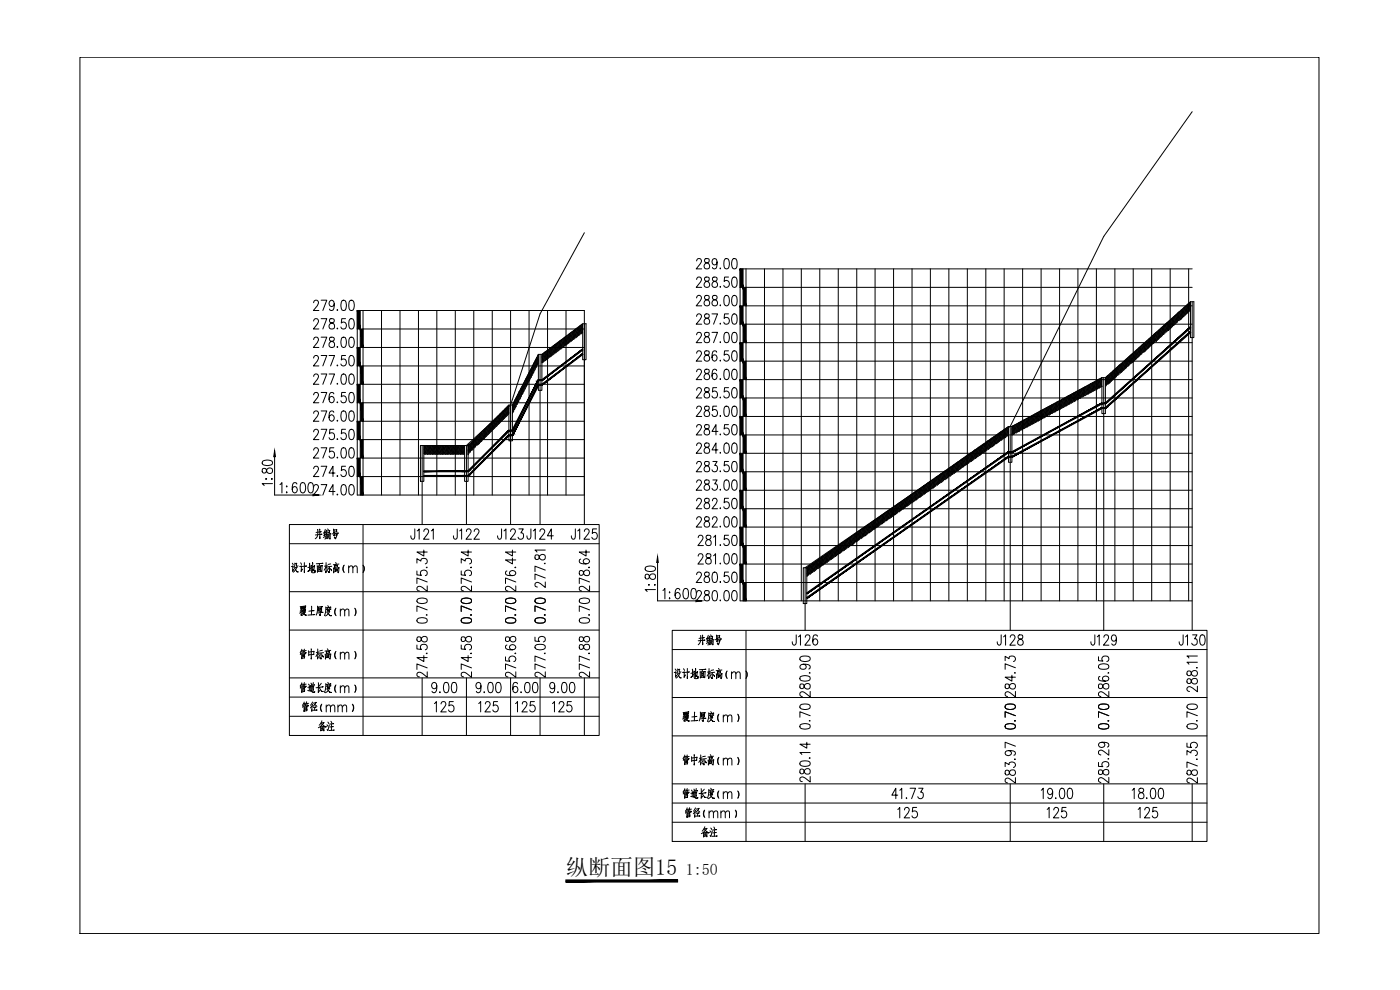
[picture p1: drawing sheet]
<svg xmlns="http://www.w3.org/2000/svg" width="420mm" height="297mm" viewBox="0 0 420 297" stroke-linecap="round" stroke-linejoin="round" font-family="sans-serif">
<defs><g id="words">
<text font-size="6.7" x="169.8" y="262.4">纵断面图15</text>
<text font-size="4.8" x="205.8" y="262.4">1:50</text>
</g></defs>
<g fill="none" stroke="#000" stroke-width=".3">
<path d="M357.8 33.5l-26.6 37.4-28 57.1M175.4 69.8l-13.3 24.4-8.9 27.3-13.2 12.2M209.1 78.3l.4-.7h.5l.4 .3a1.04 1.04 0 0 1-.3 1.3l-1.2 1.5h1.7M211.6 77.7a.72 .72 0 0 0 .2 1.1 .98 .98 0 0 1 1.2 1 .98 .98 0 0 1-1.4 .7l-.2-.1a1.1 1.1 0 0 1 1.1-1.6l.3-.2a.66 .66 0 0 0-.4-1zM215.2 78.6l-.1 .5a.69 .69 0 0 1-.7 .4 .69 .69 0 0 1-.6-.4l-.1-.5a.9 .9 0 0 1 .8-1l.4 .1a2.78 2.78 0 0 1 0 2.8l-.6 .2-.5-.5M217.6 77.7l.6-.1a1.82 1.82 0 0 1 .6 2.5l-.3 .4-.6 .2a1.45 1.45 0 0 1-.7-1.8zM219.9 77.7l.6-.1a1.45 1.45 0 0 1 .7 1.8l-.3 1.1-.6 .2a1.82 1.82 0 0 1-.6-2.5zM94.1 90.8v-.1a.8 .8 0 0 1 1-.6l.3 .3 .2 .6-.4 .7-1.1 1.5h1.6M94.1 96.3l.3-.6a.85 .85 0 0 1 1.2 .4 .85 .85 0 0 1-.4 1.1l-1.1 1.5h1.6M96.4 90.1h1.7l-1.2 3.1M96.4 95.6h1.7l-1.2 3.1M99 95.7a.72 .72 0 0 0 .2 1.1 .98 .98 0 0 1 1.3 1.1 .98 .98 0 0 1-1.5 .7l-.1-.2a1.1 1.1 0 0 1 1-1.6 .7 .7 0 0 0 .3-1.1z"/>
<path d="M100.3 91.1a.78 .78 0 0 1-1.2 .7 .9 .9 0 0 1-.3-1.1 .9 .9 0 0 1 1.1-.5 2.47 2.47 0 0 1 0 2.8 .68 .68 0 0 1-1-.3M101.2 92.9l-.1 .1h.3M101.2 98.4l-.1 .2h.3M102.6 90.2l.6-.1a1.82 1.82 0 0 1 .6 2.5l-.2 .4-.6 .2a1.82 1.82 0 0 1-.6-2.5zM103.7 95.6h-1.1l-.2 1.3a.95 .95 0 0 1 1.3 .1 .95 .95 0 0 1 0 1.3 .95 .95 0 0 1-1.3 .1l-.1-.3M105 90.2l.6-.1a2 2 0 0 1 0 3.1h-.2a1.43 1.43 0 0 1-.7-1.8zM105 95.7l.6-.1a1.82 1.82 0 0 1 .6 2.5l-.3 .5-.5 .1a1.45 1.45 0 0 1-.7-1.8zM109 93.2v55.3M109 98.7h66.4M114.5 93.2v55.3M120 93.2v55.3M125.6 93.2v55.3"/>
<path d="M131.1 93.2v55.3M136.6 93.2v55.3M142.2 93.2v55.3M147.7 93.2v55.3M153.2 93.2v64.2M158.8 93.2v55.3M164.3 93.2v55.3M169.9 93.2v55.3M171.4 99.7l.4 .4M171.6 99.6l.2 .1M172 99.9l.6 .6M172 99.5l.6 .6"/>
<path d="M172.1 99.3l.5 .4M172.2 99.3l-.6 .6M172.2 99.7l-.6 .6M172.5 98.9h.1M172.6 99.3l-.2-.2 .3-.4 .6 .6M172.7 99.9l.6 .6M172.7 99.5l.6 .6M172.7 99.1l.6 .6M173 98.9l-.6 .6M173 99.3l-.6 .6M173 99.7l-.6 .6M173 98.6l.3 .3"/>
<path d="M173.2 98.4l.1 .1M173.5 99.9l.6 .5M173.5 99.5l.6 .6M173.5 99.1l.6 .6M173.5 98.7l.6 .6M173.5 98.4l.6 .5M173.6 98.1l.5 .4M173.7 98.2l-.6 .5M173.7 98.5l-.6 .6M173.7 98.9l-.6 .6M173.7 99.3l-.6 .6M173.7 99.7l-.6 .6"/>
<path d="M173.8 97.9l.3 .3M173.9 98l.4-.4 .6 .6-.2 .2M174.1 97.8h.1M174.3 98l.6 .5-.2 .2M174.3 98.4l.6 .5-.2 .2M174.3 98.7l.6 .6-.2 .2M174.3 99.1l.6 .6-.2 .2M174.3 99.9l.2 .2-.2 .1M174.3 99.5l.4 .4M174.5 97.8l-.6 .6M174.5 97.4l.4 .4-.2 .2M174.5 98.2l-.6 .5"/>
<path d="M174.5 98.5l-.6 .6M174.5 98.9l-.6 .6M174.5 99.3l-.6 .6M174.5 99.7l-.6 .6M174.7 97.3l.2 .1-.2 .2M174.9 97.1v10.8h1v-10.8h-1l-12.3 9.2M209.1 83.8l.4-.7h.5l.4 .3a1.04 1.04 0 0 1-.3 1.3l-1.2 1.5h1.7M209.1 89.4v-.2a.78 .78 0 0 1 .9-.6l.4 .3a1.1 1.1 0 0 1-.3 1.4l-1.2 1.5h1.7M209.1 94.9v-.1a.78 .78 0 0 1 .9-.6l.4 .3a1.1 1.1 0 0 1-.3 1.3l-1.2 1.5h1.7M211.6 83.3a.72 .72 0 0 0 .2 1 .97 .97 0 0 1 1.2 .9 .97 .97 0 0 1-1.1 1 1 1 0 0 1-.5-1.2 1 1 0 0 1 1.1-.7l.3-.2a.66 .66 0 0 0-.4-1zM211.6 88.8a.67 .67 0 0 0 .2 1 .99 .99 0 0 1 1.2 .9 .99 .99 0 0 1-1.1 1.1 1.03 1.03 0 0 1-.5-1.3 1.03 1.03 0 0 1 1.1-.7 .72 .72 0 0 0 .3-1l-.4-.2zM211.6 94.3a.67 .67 0 0 0 .2 1.1 1 1 0 0 1 1.1 .7 1 1 0 0 1-.5 1.2 .89 .89 0 0 1-1.1-.7 .89 .89 0 0 1 .7-1.1l.5-.1a.72 .72 0 0 0 .3-1.1l-.4-.1z"/>
<path d="M211.6 99.9a.72 .72 0 0 0 .2 1 .98 .98 0 0 1 1.2 1.1 .98 .98 0 0 1-1.4 .7l-.2-.2a1.1 1.1 0 0 1 1.1-1.6l.3-.2a.66 .66 0 0 0-.4-1zM213.7 94.2h1.6l-1.1 3.1M213.7 99.7h1.6l-1.1 3.1M213.9 83.3a.72 .72 0 0 0 .3 1 .97 .97 0 0 1 1.1 .9 .97 .97 0 0 1-1 1 1 1 0 0 1-.6-1.2 1 1 0 0 1 1.2-.7 .64 .64 0 0 0 .3-.6 .64 .64 0 0 0-.5-.6zM213.9 88.8a.67 .67 0 0 0 .3 1 .99 .99 0 0 1 1.1 .9 .99 .99 0 0 1-1 1.1 1.03 1.03 0 0 1-.6-1.3 1.03 1.03 0 0 1 1.2-.7 .63 .63 0 0 0 .3-.6 .63 .63 0 0 0-.5-.6zM216.2 80.4l-.1 .1h.2M216.2 85.9v.3l.1-.2M216.2 91.5v.3l.1-.2M216.2 97l-.1 .1h.2M217.6 88.8l.6-.2a2.04 2.04 0 0 1 0 3.2h-.3a2.4 2.4 0 0 1-.3-3zM217.6 99.9l.6-.2a1.82 1.82 0 0 1 .6 2.5l-.3 .5-.6 .1a1.45 1.45 0 0 1-.7-1.8zM218.6 83.1h-1.1l-.2 1.3a.96 .96 0 0 1 1.3 .1 .96 .96 0 0 1 0 1.3 .96 .96 0 0 1-1.3 .1l-.1-.3"/>
<path d="M218.6 94.2h-1.1l-.2 1.3a.95 .95 0 0 1 1.3 .1 .95 .95 0 0 1 0 1.3 .95 .95 0 0 1-1.3 .1l-.1-.3M219.9 83.3l.6-.2a1.45 1.45 0 0 1 .7 1.8l-.3 1.1-.6 .2a2.24 2.24 0 0 1-.4-2.9zM219.9 88.8l.6-.2a2.13 2.13 0 0 1 0 3.2h-.2a2.26 2.26 0 0 1-.4-3zM219.9 94.3l.6-.1a2.4 2.4 0 0 1 .4 2.9l-.6 .2a1.82 1.82 0 0 1-.6-2.5zM219.9 99.9l.6-.2a1.45 1.45 0 0 1 .7 1.8l-.3 1.2-.6 .1a1.82 1.82 0 0 1-.6-2.5zM223.9 80.7v99.6M223.9 86.2h133.9M223.9 91.8h133.9M223.9 97.3h133.9M229.4 80.7v99.6M235 80.7v99.6M240.5 80.7v99.6"/>
<path d="M246 80.7v99.6M251.6 80.7v99.6M257.1 80.7v99.6M262.6 80.7v99.6M268.2 80.7v99.6M273.7 80.7v99.6M279.2 80.7v99.6M284.8 80.7v99.6M290.3 80.7v99.6M295.9 80.7v99.6M301.4 80.7v99.6M306.9 80.7v99.6"/>
<path d="M312.4 80.7v99.6M318 80.7v99.6M323.5 80.7v99.6M329 80.7v99.6M334.6 80.7v99.6M340.1 80.7v99.6M345.6 80.7v99.6M346.8 99.9l.6 .6M346.8 99.9l-.4 .4 .2 .2M347 99.7l.4 .4M347.2 99.5l.2 .2M347.5 99.9l.6 .6"/>
<path d="M347.5 99.5l.6 .6M347.6 99.2l.5 .5M347.8 99.3l-.6 .6M347.8 99.7l-.6 .6M347.8 99l.3 .3M348 98.8l.1 .1M348.3 99.9l.6 .6M348.3 99.5l.6 .6M348.3 99.1l.6 .6M348.3 98.7l.6 .6M348.4 98.5l.5 .4M348.5 98.5l-.6 .6"/>
<path d="M348.5 98.9l-.6 .6M348.5 99.7l-.6 .6M348.5 99.3l-.6 .6M348.6 98.3l.3 .2M348.8 98.1l.1 .1M349.1 99.9l.3 .3M349.1 99.5l.5 .5M349.1 99.1l.6 .6M349.1 98.7l.6 .6M349.1 98.4l.6 .5M349.1 98l.6 .5M349.2 97.7l.5 .5"/>
<path d="M349.3 97.8l-.6 .6M349.3 98.2l-.6 .5M349.3 98.5l-.6 .6M349.3 99.7l-.6 .6M349.3 98.9l-.6 .6M349.3 99.3l-.6 .6M349.4 97.6l.3 .2M349.6 97.4h.1M349.9 99.5l.1 .2M349.9 99.1l.3 .4M349.9 98.7l.5 .6M349.9 98.4l.5 .5"/>
<path d="M349.9 98l.5 .5M349.9 97.6l.5 .6M349.9 97.2l.5 .6M350 97.4l-.5 .6M350 97.8l-.5 .6M350 98.2l-.5 .5M350 98.5l-.5 .6M350 98.9l-.5 .6M350 99.3l-.5 .6M350.4 96.7l-.1 .1 .1 .2M350.4 97.4l-.4-.4-.5 .6M350.6 98.7l.2 .3"/>
<path d="M350.6 98.4l.4 .4M350.6 98l.6 .5M350.6 97.6l.6 .6M350.6 97.2l.6 .6M350.6 96.8l.6 .6M350.6 96.5l.6 .5M350.8 96.6l-.5 .6M350.8 97l-.5 .6M350.8 97.4l-.5 .6M350.8 97.8l-.5 .6M350.8 98.2l-.5 .5M350.8 98.5l-.5 .6"/>
<path d="M350.8 98.9l-.3 .3M350.8 96.3l.4 .3M351 96.1l.2 .2M351.2 80.7v99.6M351.4 98.4h.1M351.4 98l.2 .2M351.4 97.6l.4 .5M351.4 97.2l.5 .6M351.4 96.8l.5 .6M351.4 96.5l.5 .5M351.4 96.1l.5 .5M351.4 95.7l.5 .6"/>
<path d="M351.6 95.9l-.6 .6M351.6 96.3l-.6 .5M351.6 96.6l-.6 .6M351.6 97l-.6 .6M351.6 97.4l-.6 .6M351.6 97.8l-.6 .6M351.6 98.2l-.6 .5M351.6 95.6l.3 .3M351.8 95.4l.1 .1M352.2 97.6v.1M352.2 97.2l.3 .3M352.2 96.8l.4 .6"/>
<path d="M352.2 96.5l.5 .5M352.2 96.1l.5 .5M352.2 95.7l.5 .6M352.2 95.3l.5 .6M352.2 95l.5 .5M352.3 95.1l-.5 .6M352.3 95.5l-.5 .6M352.3 95.9l-.5 .6M352.3 96.3l-.5 .5M352.3 96.6l-.5 .6M352.3 97l-.5 .6M352.3 97.4l-.5 .6"/>
<path d="M352.5 94.9l.2 .2M352.6 94.7h.1M352.9 96.8l.1 .2M352.9 96.5l.4 .3M352.9 96.1l.5 .5M352.9 95.7l.6 .6M352.9 95.3l.6 .6M352.9 94.9l.6 .6M352.9 94.6l.6 .5M353.1 94.7l-.6 .6M353.1 95.1l-.6 .6M353.1 95.5l-.6 .6"/>
<path d="M353.1 95.9l-.6 .6M353.1 96.3l-.6 .5M353.1 96.6l-.6 .6M353.3 94.1l.2 .2M353.5 94.7l-.4-.4-.6 .6M353.7 96.1l.2 .2M353.7 95.7l.4 .4M353.7 95.3l.5 .6M353.7 94.9l.5 .6M353.7 94.6l.5 .5M353.7 94.2l.5 .5M353.7 93.8l.5 .5"/>
<path d="M353.9 94l-.6 .6M353.9 94.3l-.6 .6M353.9 94.7l-.6 .6M353.9 95.1l-.6 .6M353.9 95.5l-.6 .6M353.9 95.9l-.6 .6M354.1 93.4l.1 .2M354.2 94l-.3-.4-.6 .6M354.4 95.3l.3 .2M354.4 94.9l.5 .5M354.4 94.6l.6 .5M354.4 94.2l.6 .5"/>
<path d="M354.4 93.8l.6 .5M354.4 93.4l.6 .6M354.4 93l.6 .6M354.6 93.2l-.5 .6M354.6 93.6l-.5 .6M354.6 94l-.5 .6M354.6 94.3l-.5 .6M354.6 94.7l-.5 .6M354.6 95.1l-.5 .6M354.6 95.5l-.5 .5M354.7 92.9l.3 .3M354.9 92.7l.1 .1"/>
<path d="M355.2 94.9v.1M355.2 94.6l.3 .2M355.2 94.2l.5 .4M355.2 93.8l.6 .5M355.2 93.4l.6 .6M355.2 93l.6 .6M355.2 92.7l.6 .5M355.2 92.3l.6 .5M355.4 92.4l-.6 .6M355.4 92.8l-.6 .6M355.4 93.2l-.6 .6M355.4 93.6l-.6 .6"/>
<path d="M355.4 94l-.6 .6M355.4 94.3l-.6 .6M355.4 94.7l-.6 .6M355.5 92.1l.3 .3M355.7 92l.1 .1M356 94.2l.1 .1M356 93.8l.3 .3M356 93.4l.5 .5M356 93l.5 .6M356 92.7l.5 .5M356 92.3l.5 .5M356 91.9l.5 .5"/>
<path d="M356.1 91.6l.4 .5M356.1 91.7l-.5 .6M356.1 92.1l-.5 .6M356.1 92.4l-.5 .6M356.1 92.8l-.5 .6M356.1 93.2l-.5 .6M356.1 93.6l-.5 .6M356.1 94l-.5 .6M356.3 91.4l.2 .3M356.5 91.3h.1M356.7 80.7v99.6M356.7 93.4l.2 .1"/>
<path d="M356.7 93l.4 .4M356.7 92.7l.6 .5M356.7 92.3l.6 .5M356.7 91.9l.6 .5M356.7 91.5l.6 .6M356.7 91.1l.6 .6M356.9 90.9l.4 .4-.2 .2M356.9 90.9l-.6 .6M356.9 91.3l-.6 .6M356.9 91.7l-.6 .6M356.9 92.1l-.6 .6M356.9 92.4l-.6 .6"/>
<path d="M356.9 92.8l-.6 .6M356.9 93.2l-.6 .6M357.1 90.7l.2 .3-.2 .1M357.1 90.7l.2-.2v10.8h1v-10.8h-1l-25.5 22.8M357.3 91.7l-.2 .2M357.3 92.1l-.2 .2M357.3 92.5l-.2 .2M357.3 92.9l-.2 .1M357.8 80.7h-135.7v99.6h135.7M357.8 90.5v98.6M94.1 101.9l.5-.7 .7 .1 .3 .5-.4 1-1.1 1.5h1.6M94.1 107.4v-.1a.8 .8 0 0 1 1-.6l.3 .3 .2 .6-1.5 2.2h1.6"/>
<path d="M94.1 112.9v-.1a.8 .8 0 0 1 1-.6l.3 .3 .2 .6-1.5 2.2h1.6M94.1 118.5l.3-.6a.85 .85 0 0 1 1.2 .3 .85 .85 0 0 1-.4 1.2l-1.1 1.4h1.6M96.4 101.2h1.7l-1.2 3.1M96.4 106.7h1.7l-1.2 3.1M96.4 112.2h1.7l-1.2 3.1M96.4 117.8h1.7l-1.2 3M98.7 106.7h1.7l-1.2 3.1M98.7 112.2h1.7l-1.2 3.1M99 101.3a.67 .67 0 0 0 .2 1 .99 .99 0 0 1 1.2 .9 .99 .99 0 0 1-1.1 1.1 1.03 1.03 0 0 1-.5-1.3 1.03 1.03 0 0 1 1.1-.7 .65 .65 0 0 0 .3-1zM100.2 118.2a.68 .68 0 0 0-1.1-.3 2.06 2.06 0 0 0 .4 2.9 .91 .91 0 0 0 .8-1 .91 .91 0 0 0-1.2-.7l-.4 .7M101.2 104v.3l.2-.2M101.2 109.5v.3l.2-.2"/>
<path d="M101.2 115l-.1 .2h.3M102.6 101.3l.6-.1a1.82 1.82 0 0 1 .6 2.5l-.2 .4-.6 .2a1.82 1.82 0 0 1-.6-2.5zM102.6 112.4l.6-.2a1.82 1.82 0 0 1 .6 2.5l-.2 .5-.6 .1a1.82 1.82 0 0 1-.6-2.5zM103.7 106.7h-1.1l-.2 1.3a1.01 1.01 0 0 1 1.6 .5 1.01 1.01 0 0 1-1.1 1.3l-.6-.6M103.7 117.8h-1.1l-.2 1.3a.95 .95 0 0 1 1.3 .1 .95 .95 0 0 1 0 1.3 .95 .95 0 0 1-1.3 .1l-.1-.3M105 101.3l.6-.1a1.82 1.82 0 0 1 .6 2.5l-.3 .4-.5 .2a2.4 2.4 0 0 1-.4-3zM105 106.8l.6-.1a2.04 2.04 0 0 1 0 3.1h-.2a2.4 2.4 0 0 1-.4-3zM105 112.4l.6-.2a1.99 1.99 0 0 1 0 3.1h-.2a1.45 1.45 0 0 1-.7-1.8zM105 117.9l.6-.1a1.82 1.82 0 0 1 .6 2.5l-.3 .4-.5 .1a1.45 1.45 0 0 1-.7-1.7zM109 104.3h66.4M109 109.8h66.4M109 115.3h66.4"/>
<path d="M154.6 119.9l.4 .4M154.6 119.9l-.1 .1M154.7 119.7l.3 .2M154.8 119.4l.2 .1M155 119.2h.1M155.2 119.7l.6 .6M155.2 119.4l.6 .5M155.2 119l.6 .5M155.2 118.6l.6 .6M155.3 118.4l.5 .4M155.4 118.8l-.5 .4M155.4 119.9l-.6 .6"/>
<path d="M155.4 119.2l-.6 .5M155.4 119.5l-.6 .6M155.5 118.1l.3 .3M155.6 117.9l.2 .1M155.9 118.2l.6 .6-.2 .2M155.9 119.4l.3 .1-.6 .6M155.9 119.7l.1 .1M155.9 119l.4 .3M155.9 118.6l.5 .4M155.9 117.8l.6 .6M155.9 117.5l.6 .5M156 117.1l.5 .5"/>
<path d="M156.2 117.2l-.4 .4M156.2 117.6l-.6 .6M156.2 118l-.6 .6M156.2 119.2l-.6 .5M156.2 118.4l-.6 .6M156.2 118.8l-.6 .6M156.2 116.9l.3 .3M156.3 116.6l.2 .3M156.4 116.4l.1 .1M156.7 117.8l.2 .2-.6 .6M156.7 118.2l.1 .1M156.7 117.5l.3 .3"/>
<path d="M156.7 117.1l.5 .4M156.7 116.7l.6 .5M156.7 116.3l.6 .6M156.7 115.9l.6 .6M156.8 115.6l.5 .5M156.9 115.7l-.3 .4M156.9 116.1l-.6 .6M156.9 116.5l-.6 .6M156.9 116.9l-.6 .6M156.9 117.2l-.6 .6M156.9 117.6l-.6 .6M156.9 115.4l.4 .3"/>
<path d="M157 115.1l.3 .2M157.2 114.9l.1 .1M157.4 117.2l-.3 .3M157.5 116.3l.2 .2-.6 .6M157.5 116.7l.1 .1M157.5 115.9l.3 .4M157.5 115.6l.5 .4M157.5 115.2l.6 .5M157.5 114.8l.6 .5M157.5 114.4l.6 .6M157.6 114.1l.5 .5M157.7 114.2l-.3 .3"/>
<path d="M157.7 114.6l-.6 .6M157.7 115l-.6 .6M157.7 115.3l-.6 .6M157.7 115.7l-.6 .6M157.7 116.1l-.6 .6M157.7 113.9l.4 .3M157.8 113.6l.3 .2M158 113.4h.1M158.2 115.6l-.4 .3M158.2 115.2l.2 .1M158.2 114.8l.3 .2M158.2 114.4l.4 .4"/>
<path d="M158.2 114l.5 .5M158.2 113.7l.6 .5M158.2 113.3l.6 .5M158.2 112.9l.6 .5M158.4 112.6l.4 .5M158.4 112.7l-.2 .2M158.4 113.1l-.6 .6M158.4 113.4l-.6 .6M158.4 113.8l-.6 .6M158.4 114.2l-.6 .6M158.4 114.6l-.6 .6M158.4 115l-.6 .6"/>
<path d="M158.5 112.3l.3 .4M158.7 111.8l.1 .1M159 114l-.4 .4M159 113.7l.1 .1M159 113.3l.2 .2M159 112.9l.4 .4M159 112.5l.5 .5M159 112.1l.6 .6M159 111.7l.6 .6M159.2 111.1l.4 .4M159.2 111.2l-.2 .2 .6 .5M159.2 111.5l-.6 .6 .2 .2"/>
<path d="M159.2 111.9l-.6 .6M159.2 112.3l-.6 .6M159.2 112.7l-.6 .6M159.2 113.1l-.6 .6M159.2 113.4l-.6 .6M159.3 110.9l.3 .3M159.4 113.2v.1M159.5 110.3l.1 .1M159.8 112.5h.1M159.8 112.1l.1 .2M159.8 111.7l.2 .3M159.8 111.3l.4 .4"/>
<path d="M159.8 110.9l.5 .6M159.8 110.6l.5 .6M159.8 110.2l.5 .6M159.8 112.5l-.4 .4M159.8 109.8l.5 .6M159.9 109.6l.4 .4M160 109.6l-.2 .2M160 110l-.6 .6 .2 .2M160 111.2l-.6 .5M160 111.5l-.6 .6M160 111.9l-.6 .6M160 110.4l-.6 .5"/>
<path d="M160 110.8l-.6 .5M160 109.3l.3 .3M160.2 109.1l.1 .1M160.2 111.7h-.1M160.3 108.8v.1M160.6 109.8l.4 .3M160.6 110.9v.1M160.6 110.6l.1 .1M160.6 110.2l.2 .3M160.6 109.4l.5 .6M160.6 109l.5 .6M160.6 108.7l.5 .5"/>
<path d="M160.6 108.3l.5 .6M160.6 110.9l-.5 .4M160.7 108.1l.4 .4M160.7 108.9l-.6 .5M160.7 109.2l-.6 .6M160.7 109.6l-.6 .6M160.7 108.1l-.1 .1M160.7 108.5l-.5 .5M160.7 110l-.6 .6M160.7 110.4l-.6 .5M160.8 107.8l.3 .3M160.9 107.6l.2 .1"/>
<path d="M161.1 107.3h.1M161.3 109.4l.1 .1M161.3 109l.2 .2M161.3 108.7l.3 .3M161.3 108.3l.3 .3M161.3 107.9l.3 .3M161.3 107.5l.3 .3M161.3 107.1l.3 .3M161.4 106.8l.2 .2M161.4 109.3l-.5 .5M161.5 107.3l-.6 .6M161.5 107.7l-.6 .6"/>
<path d="M161.5 108.1l-.6 .6M161.5 108.5l-.6 .5M161.5 108.9l-.6 .5M161.5 106.6h-.1M161.5 107l-.5 .4M161.5 106.5l.1 .2M161.6 106.3v10.8h1v-10.8M162.1 106.3v51.1M162.6 106.3h-1l-7.8 15.2M162.8 108.7l.1 .1M162.8 108.3l.3 .3M162.8 107.9l.6 .5"/>
<path d="M162.8 107.5l.6 .6M162.8 107.1l.6 .6M162.8 106.8l.6 .5M162.8 106.4l.6 .6M162.9 106.1l.5 .5M163 106.2l-.4 .3M163 106.6l-.4 .3M163 107l-.4 .3M163 107.3l-.4 .4M163 107.7l-.4 .4M163 108.1l-.4 .3M163 108.5l-.4 .3"/>
<path d="M163.1 105.9l.3 .3M163.2 106l.4-.4 .6 .6M163.4 105.8h.1M163.6 107.9v.3M163.6 107.5l.4 .4M163.6 107.1l.6 .6M163.6 106.8l.6 .5M163.6 106.4l.6 .6M163.6 106l.6 .6M163.8 105.8l-.6 .6M163.8 106.2l-.6 .6M163.8 106.6l-.6 .5"/>
<path d="M163.8 107l-.6 .5M163.8 107.3l-.6 .6M163.8 107.7l-.6 .6M163.8 105.4l.4 .4M164 105.3l.2 .1M164.4 107.5l.1 .1M164.4 107.1l.3 .4M164.4 106.8l.5 .5M164.4 106.4l.5 .6M164.4 106l.5 .6M164.4 105.6l.5 .6M164.4 105.2l.5 .6"/>
<path d="M164.5 105l.4 .4M164.5 105.1l-.5 .5M164.5 105.4l-.5 .6M164.5 105.8l-.5 .6M164.5 106.2l-.5 .6M164.5 106.6l-.5 .5M164.5 107l-.5 .5M164.5 107.3l-.5 .6M164.7 104.8l.2 .3M164.7 104.8l.4-.3 .6 .6M164.9 104.6v.1M165.1 106.8l.2 .2"/>
<path d="M165.1 106.4l.5 .4M165.1 106l.6 .6M165.1 105.6l.6 .6M165.1 105.2l.6 .6M165.1 104.8l.6 .6M165.3 104.7l-.6 .5M165.3 105.1l-.6 .5M165.3 105.4l-.6 .6M165.3 105.8l-.6 .6M165.3 106.2l-.6 .6M165.3 106.6l-.6 .5M165.3 107l-.1 .1"/>
<path d="M165.3 104.3l.4 .4M165.6 104.2l.1 .1M165.9 106.4l.1 .1M165.9 106l.3 .3M165.9 105.6l.5 .6M165.9 105.2l.5 .6M165.9 104.8l.5 .6M165.9 104.5l.5 .6M165.9 104.1l.5 .6M166 103.8l.4 .5M166.1 103.9l-.6 .6M166.1 104.3l-.6 .5"/>
<path d="M166.1 104.7l-.6 .5M166.1 105.1l-.6 .5M166.1 105.4l-.6 .6M166.1 105.8l-.6 .6M166.1 106.2l-.6 .6M166.2 103.7l.2 .2M166.3 103.7l.4-.4 .5 .6M166.4 103.5h.1M166.7 105.6l.2 .2M166.7 105.2l.4 .4M166.7 104.8l.5 .6M166.7 104.5l.5 .6"/>
<path d="M166.7 104.1l.5 .6M166.7 103.7l.5 .6M166.8 103.5l-.5 .6M166.8 103.9l-.5 .6M166.8 104.3l-.5 .5M166.8 104.7l-.5 .5M166.8 105.1l-.5 .5M166.8 105.4l-.5 .6M166.8 105.8l-.1 .1M166.9 103.2l.3 .3M167.1 103l.1 .2M167.4 105.2l.1 .2"/>
<path d="M167.4 104.8l.3 .4M167.4 104.5l.5 .5M167.4 104.1l.6 .6M167.4 103.7l.6 .6M167.4 103.3l.6 .6M167.4 102.9l.6 .6M167.5 102.7l.5 .5M167.6 102.8l-.6 .5M167.6 103.2l-.6 .5M167.6 103.5l-.6 .6M167.6 103.9l-.6 .6M167.6 104.3l-.6 .5"/>
<path d="M167.6 104.7l-.6 .5M167.6 105.1l-.6 .5M167.8 102.5l.2 .3M167.8 102.6l.4-.4 .5 .6M168 102.3v.1M168.2 104.5v.3M168.2 104.1l.4 .4M168.2 103.7l.5 .6M168.2 103.3l.5 .6M168.2 102.9l.5 .6M168.2 102.6l.5 .6M168.3 102.4l-.5 .5"/>
<path d="M168.3 102.8l-.5 .5M168.3 103.2l-.5 .5M168.3 103.5l-.5 .6M168.3 103.9l-.5 .6M168.3 104.3l-.5 .5M168.4 102l.3 .4M168.6 101.8l.1 .2M168.9 104.1l.1 .1M168.9 103.7l.3 .3M168.9 103.3l.6 .6M168.9 102.9l.6 .6M168.9 102.6l.6 .6"/>
<path d="M168.9 102.2l.6 .6M168.9 101.8l.6 .6M169 101.5l.5 .5M169.1 101.6l-.5 .6M169.1 102l-.5 .6M169.1 102.4l-.5 .5M169.1 102.8l-.5 .5M169.1 103.2l-.5 .5M169.1 103.5l-.5 .6M169.1 103.9l-.5 .6M169.3 101.4l.2 .2M169.3 101.4l.4-.4 .6 .6"/>
<path d="M169.5 101.2h.1M169.7 103.3l.2 .2M169.7 102.9l.4 .5M169.7 102.6l.6 .6M169.7 102.2l.6 .6M169.7 101.8l.6 .6M169.7 101.4l.6 .6M169.9 101.2l-.6 .6M169.9 101.6l-.6 .6M169.9 102l-.6 .6M169.9 102.4l-.6 .5M169.9 102.8l-.6 .5"/>
<path d="M169.9 103.2l-.6 .5M169.9 103.5l-.2 .2M169.9 100.9l.4 .3M170.1 100.7l.2 .2M170.5 102.9v.2M170.5 102.6l.3 .3M170.5 102.2l.5 .5M170.5 101.8l.5 .6M170.5 101.4l.5 .6M170.5 101l.5 .6M170.5 100.7l.5 .5M170.6 100.4l.4 .5"/>
<path d="M170.6 100.5l-.5 .5M170.6 100.9l-.5 .5M170.6 101.2l-.5 .6M170.6 101.6l-.5 .6M170.6 102l-.5 .6M170.6 102.4l-.5 .5M170.6 102.8l-.5 .5M170.8 100.2l.2 .3M170.8 100.3l.4-.4 .6 .6M171 100.1h.1M171.2 102.2l.2 .2M171.2 101.8l.4 .4"/>
<path d="M171.2 101.4l.6 .6M171.2 101l.6 .6M171.2 100.7l.6 .5M171.2 100.3l.6 .6M171.4 100.1l-.6 .6M171.4 100.5l-.6 .5M171.4 100.9l-.6 .5M171.4 101.2l-.6 .6M171.4 101.6l-.6 .6M171.4 102l-.6 .6M171.4 102.4l-.1 .1M172 101.8l.1 .1"/>
<path d="M172 101.4l.3 .4M172 101l.5 .6M172 100.7l.6 .5M172 100.3l.6 .6M172.2 100.1l-.6 .6M172.2 100.5l-.6 .5M172.2 100.9l-.6 .5M172.2 101.2l-.6 .6M172.2 101.6l-.6 .6M172.7 101l.3 .2-.2 .2M172.7 100.3l.6 .6M173 100.1l-.6 .6"/>
<path d="M173 100.5l-.6 .5M173 100.9l-.6 .5M173.5 100.7h.1M173.5 100.3l.3 .3M173.7 100.1l-.6 .6M173.7 100.5l-.6 .5-.4-.3M209.1 100.4l.4-.7h.5l.4 .3a1.04 1.04 0 0 1-.3 1.3l-1.2 1.5h1.7M209.1 106l.4-.7h.5l.4 .3a1.04 1.04 0 0 1-.3 1.3l-1.2 1.5h1.7M209.1 111.5v-.1a.78 .78 0 0 1 .9-.6l.4 .3a1.1 1.1 0 0 1-.3 1.3l-1.2 1.5h1.7M209.1 117.1v-.2a.78 .78 0 0 1 .9-.6l.4 .3a1.04 1.04 0 0 1-.3 1.3l-1.2 1.5h1.7M211.6 105.4a.72 .72 0 0 0 .2 1.1 .97 .97 0 0 1 1.2 .8 .97 .97 0 0 1-1.1 1.1 1 1 0 0 1-.6-1.3 1 1 0 0 1 1.2-.6l.3-.2a.66 .66 0 0 0-.4-1zM211.6 110.9a.67 .67 0 0 0 .2 1.1 .99 .99 0 0 1 1.2 .9 .99 .99 0 0 1-1.1 1 1.03 1.03 0 0 1-.5-1.2 1.03 1.03 0 0 1 1.1-.7 .72 .72 0 0 0 .3-1.1l-.4-.1z"/>
<path d="M211.6 116.5a.67 .67 0 0 0 .2 1 .98 .98 0 0 1 1.2 1.1 .98 .98 0 0 1-1.4 .7l-.2-.2a1.1 1.1 0 0 1 1.1-1.6 .72 .72 0 0 0 .3-1l-.4-.2zM215.1 105.7l-.1-.3-.6-.1a1.9 1.9 0 0 0-.6 2.6l.2 .3a.87 .87 0 0 0 1.2-.8 .87 .87 0 0 0-1.2-.8l-.3 .7M215.1 111.2l-.1-.3-.6-.1a1.7 1.7 0 0 0-.7 2l.3 .9a.87 .87 0 0 0 1.2-.8 .87 .87 0 0 0-1.2-.8l-.3 .7M215.1 116.3h-1.2l-.1 1.3a.95 .95 0 0 1 1.3 .1 .95 .95 0 0 1 0 1.3 .95 .95 0 0 1-1.3 .1l-.1-.3M216.2 102.5l-.1 .2h.2M216.2 108.1v.3l.1-.2M216.2 113.6v.3l.1-.2M216.2 119.1l-.1 .2h.2M217.6 110.9l.6-.1a2.04 2.04 0 0 1 0 3.1h-.3a2.4 2.4 0 0 1-.3-3zM218.6 105.3h-1.1l-.2 1.3a.96 .96 0 0 1 1.3 .1 .96 .96 0 0 1 0 1.3 .96 .96 0 0 1-1.3 .1l-.1-.3M218.6 116.3h-1.1l-.2 1.3a.96 .96 0 0 1 1.3 .1 .96 .96 0 0 1 0 1.3 .96 .96 0 0 1-1.3 .1l-.1-.3M219.9 105.4l.6-.1a1.43 1.43 0 0 1 .7 1.7l-.3 1.2-.6 .2a2.26 2.26 0 0 1-.4-3z"/>
<path d="M219.9 110.9l.6-.1a2.13 2.13 0 0 1 0 3.1h-.2a2.26 2.26 0 0 1-.4-3zM219.9 116.5l.6-.2a2.38 2.38 0 0 1 .4 3l-.6 .1a1.82 1.82 0 0 1-.6-2.5zM223.9 102.8h133.9M223.9 108.4h133.9M223.9 113.9h133.9M223.9 119.4h133.9M318.7 119.8l.4 .5M318.8 119.9l-.6 .6M318.9 119.7l.2 .2M319 119.7h-.1M319.3 119.7l.6 .6M319.4 119.5l.5 .4"/>
<path d="M319.5 119.5l-.6 .6M319.5 119.9l-.6 .6M319.6 119.3l.3 .2M319.9 119.2l-.2 .2M320.1 119.7l.6 .6M320.1 119.4l.6 .5M320.2 119l.5 .5M320.3 119.2l-.6 .5M320.3 119.5l-.6 .6M320.3 119.9l-.6 .6M320.4 118.9l.3 .3M320.7 118.8l-.3 .2"/>
<path d="M320.8 119.7l.6 .6M320.8 119.4l.6 .5M320.8 119l.6 .5M320.9 118.6l.5 .6M321 118.8l-.6 .6M321 119.2l-.6 .5M321 119.5l-.6 .6M321 119.9l-.6 .6M321.1 118.5l.3 .3M321.4 118.4h.1M321.5 118.3l-.3 .3M321.6 119.7l.6 .6"/>
<path d="M321.6 119.4l.6 .5M321.6 119l.6 .5M321.6 118.6l.6 .6M321.6 118.2l.6 .6M321.8 118.4l-.6 .6M321.8 118.8l-.6 .6M321.8 119.2l-.6 .5M321.8 119.5l-.6 .6M321.8 119.9l-.6 .6M321.9 118.1l.3 .3M322.1 118h.1M322.4 117.8l-.4 .4"/>
<path d="M322.4 119.7l.5 .6M322.4 119.4l.5 .5M322.4 119l.5 .5M322.4 118.6l.5 .6M322.4 118.2l.5 .6M322.4 117.8l.5 .6M322.6 118l-.6 .6M322.6 118.4l-.6 .6M322.6 118.8l-.6 .6M322.6 119.2l-.6 .5M322.6 119.5l-.6 .6M322.6 119.9l-.6 .6"/>
<path d="M322.6 117.7l.3 .3M322.9 117.6h.1M323.1 119.7l.3 .3M323.1 119.4l.5 .4M323.1 119l.6 .5M323.1 118.6l.6 .6M323.1 118.2l.6 .6M323.1 117.8l.6 .6M323.1 117.5l.6 .5M323.2 117.4l-.5 .4M323.3 117.6l-.6 .6M323.3 118l-.6 .6"/>
<path d="M323.3 118.4l-.6 .6M323.3 118.8l-.6 .6M323.3 119.2l-.6 .5M323.3 119.5l-.6 .6M323.3 119.9l-.1 .1M323.4 117.3l.3 .3M323.6 117.2h.1M323.9 119.4l.2 .2M323.9 119l.4 .5M323.9 118.6l.6 .6M323.9 118.2l.6 .6M323.9 117.8l.6 .6"/>
<path d="M323.9 117.5l.6 .5M323.9 117.1l.6 .5M324 117l-.5 .5M324.1 117.2l-.6 .6M324.1 117.6l-.6 .6M324.1 118l-.6 .6M324.1 118.4l-.6 .6M324.1 118.8l-.6 .6M324.1 119.2l-.6 .5M324.1 119.5l-.1 .1M324.1 116.9l.4 .3M324.3 116.8l.2 .1"/>
<path d="M324.6 119l.3 .2M324.6 118.6l.5 .4M324.6 118.2l.6 .6M324.6 117.8l.6 .6M324.6 117.5l.6 .5M324.6 117.1l.6 .5M324.6 116.7l.6 .5M324.9 116.9l-.6 .6M324.9 117.2l-.6 .6M324.9 117.6l-.6 .6M324.9 118l-.6 .6M324.9 118.4l-.6 .6"/>
<path d="M324.9 118.8l-.6 .6M325.1 116.4l.1 .1M325.2 116.9l-.3-.4-.6 .6M325.4 118.6l.2 .2M325.4 117.8l.6 .6M325.4 117.5l.6 .5M325.4 117.1l.6 .5M325.4 116.7l.6 .5M325.4 116.3l.6 .6M325.6 116.5l-.6 .6M325.6 116.9l-.6 .6M325.6 117.2l-.6 .6"/>
<path d="M325.6 117.6l-.6 .6M325.6 118l-.6 .6M325.6 118.4l-.6 .6M325.8 116l.2 .1M326 116.5l-.4-.4-.6 .6M326.2 118.2l.1 .1M326.2 117.5l.6 .5M326.2 117.1l.6 .5M326.2 116.7l.6 .5M326.2 116.3l.6 .6M326.2 115.9l.6 .6M326.3 115.7l.5 .4"/>
<path d="M326.4 115.7l-.6 .6M326.4 116.1l-.6 .6M326.4 116.5l-.6 .6M326.4 116.9l-.6 .6M326.4 117.2l-.6 .6M326.4 117.6l-.6 .6M326.4 118l-.6 .6-.4-.4M326.6 115.6l.2 .1M327 117.8l.1 .2M327 117.5l.3 .3M327 117.1l.5 .5M327 116.7l.5 .5"/>
<path d="M327 116.3l.5 .6M327 115.9l.5 .6M327 115.6l.5 .5M327.1 115.7l-.5 .6M327.1 116.1l-.5 .6M327.1 116.5l-.5 .6M327.1 116.9l-.5 .6M327.1 117.2l-.5 .6M327.1 117.6l-.5 .6-.4-.4M327.3 115.2l.2 .1M327.5 115.7l-.4-.4-.5 .6M327.7 117.5h.1"/>
<path d="M327.7 117.1l.4 .3M327.7 116.7l.6 .5M327.7 116.3l.6 .6M327.7 115.9l.6 .6M327.7 115.6l.6 .5M327.7 115.2l.6 .5M327.8 114.9l.5 .4M327.9 115l-.6 .6M327.9 115.3l-.6 .6M327.9 115.7l-.6 .6M327.9 116.1l-.6 .6M327.9 116.5l-.6 .6"/>
<path d="M327.9 116.9l-.6 .6M327.9 117.2l-.6 .6M328.1 114.8l.2 .2M328.2 114.7l-.1 .1M328.5 116.3l.5 .6 .4-.4M328.5 117.1l.1 .1M328.5 116.7l.3 .3M328.5 115.9l.5 .6M328.5 115.6l.5 .5M328.5 115.2l.5 .5M328.5 114.8l.5 .5M328.6 114.5l.4 .5"/>
<path d="M328.7 114.6l-.6 .6M328.7 115l-.6 .6M328.7 115.3l-.6 .6M328.7 115.7l-.6 .6M328.7 116.1l-.6 .6M328.7 116.5l-.6 .6M328.7 116.9l-.5 .4M328.8 114.4l.2 .2M329 114.2l-.1 .2M329.3 116.7h.1M329.3 116.3l.3 .3M329.3 115.9l.5 .6"/>
<path d="M329.3 115.6l.5 .5M329.3 115.2l.5 .5M329.3 114.8l.5 .5M329.3 114.4l.5 .6M329.3 114.1l.5 .5M329.4 114.2l-.5 .6M329.4 114.6l-.5 .6M329.4 115l-.5 .6M329.4 115.3l-.5 .6M329.4 115.7l-.5 .6M329.4 116.1l-.5 .6M329.6 113.9l.2 .3"/>
<path d="M329.8 113.8l-.2 .2M330 116.3l.1 .1M330 115.9l.3 .3M330 115.6l.5 .5M330 115.2l.6 .5M330 114.8l.6 .5M330 114.4l.6 .6M330 114l.6 .6M330.1 113.7l.5 .5M330.2 113.8l-.6 .6M330.2 114.2l-.6 .6M330.2 114.6l-.6 .6"/>
<path d="M330.2 115l-.6 .6M330.2 115.3l-.6 .6M330.2 115.7l-.6 .6M330.2 116.1l-.4 .3M330.3 113.6l.3 .2M330.7 113.4l-.3 .3M330.7 113.3v10.8h1.1v-10.8M330.7 113.7l-.3 .3M330.7 114.1l-.3 .3M330.7 114.5l-.3 .3M330.7 114.8l-.3 .4M330.7 115.2l-.3 .4"/>
<path d="M330.7 115.6l-.3 .3M331.2 113.3v75.8M331.8 113.3h-1.1l-27 14.7M331.8 115.8l.1 .1M331.8 115.4l.2 .3M331.8 115l.3 .3M331.8 114.6l.3 .4M331.8 114.2l.3 .4M331.8 113.9l.3 .3M331.8 113.5l.3 .3M331.9 113.2l.2 .2M332.1 113v.1"/>
<path d="M332.3 115.2l.2 .1M332.3 114.8l.4 .4M332.3 114.4l.6 .6M332.3 114l.6 .6M332.3 113.7l.6 .5M332.3 113.3l.6 .5M332.3 112.9l.6 .5M332.5 113.1l-.6 .6M332.5 113.4l-.6 .6M332.5 113.8l-.6 .6M332.5 114.2l-.6 .6M332.5 114.6l-.6 .6"/>
<path d="M332.5 115l-.6 .6M332.7 112.5l.2 .2M332.9 113.1l-.4-.4-.6 .6M333.1 114.4l.2 .2M333.1 114l.4 .5M333.1 113.7l.5 .5M333.1 113.3l.5 .5M333.1 112.9l.5 .5M333.1 112.5l.5 .6M333.1 112.1l.5 .6M333.2 112.3l-.5 .6M333.2 112.7l-.5 .6"/>
<path d="M333.2 113.1l-.5 .6M333.2 113.4l-.5 .6M333.2 113.8l-.5 .6M333.2 114.2l-.5 .6M333.2 114.6l-.5 .5M333.3 112l.3 .3M333.5 111.8l.1 .1M333.8 114l.1 .1M333.8 113.7l.3 .2M333.8 113.3l.5 .4M333.8 112.9l.6 .5M333.8 112.5l.6 .6"/>
<path d="M333.8 112.1l.6 .6M333.8 111.7l.6 .6M333.9 111.4l.5 .5M334 111.5l-.6 .6M334 111.9l-.6 .6M334 112.3l-.6 .6M334 112.7l-.6 .6M334 113.1l-.6 .6M334 113.4l-.6 .6M334 113.8l-.6 .6M334.1 111.2l.3 .3M334.3 111.1l.1 .1"/>
<path d="M334.6 113.3l.1 .1M334.6 112.9l.3 .3M334.6 112.5l.5 .5M334.6 112.1l.5 .6M334.6 111.7l.5 .6M334.6 111.3l.5 .6M334.6 110.9l.5 .6M334.7 110.7l.4 .5M334.8 110.8l-.6 .5M334.8 111.2l-.6 .5M334.8 111.5l-.6 .6M334.8 111.9l-.6 .6"/>
<path d="M334.8 112.3l-.6 .6M334.8 112.7l-.6 .6M334.8 113.1l-.6 .6M334.9 110.5l.2 .3M335.1 110.3v.1M335.4 112.5l.1 .1M335.4 112.1l.3 .4M335.4 111.7l.5 .6M335.4 111.3l.5 .6M335.4 110.9l.5 .6M335.4 110.6l.5 .6M335.4 110.2l.5 .6"/>
<path d="M335.5 110.4l-.5 .5M335.5 110.8l-.5 .5M335.5 111.2l-.5 .5M335.5 111.5l-.5 .6M335.5 111.9l-.5 .6M335.5 112.3l-.5 .6M335.7 109.8l.2 .2M335.7 109.8l.5-.4 .5 .6M335.9 110.4l-.4-.4-.5 .6M336.1 111.7l.2 .2M336.1 110.9l.6 .6M336.1 110.6l.6 .6"/>
<path d="M336.1 110.2l.6 .6M336.1 109.8l.6 .6M336.3 109.6l-.6 .6M336.3 110l-.6 .6M336.3 110.4l-.6 .5M336.3 110.8l-.6 .5M336.3 111.2l-.6 .5M336.3 111.5l-.6 .6M336.3 111.9v.1M336.3 109.2l.4 .4M336.5 109.1l.2 .1M336.9 111.3v.1"/>
<path d="M336.9 110.9l.2 .3M336.9 110.6l.4 .4M336.9 110.2l.6 .6M336.9 109.8l.6 .6M336.9 109.4l.6 .6M336.9 109l.6 .6M336.9 108.7l.6 .5M337 108.9l-.5 .5M337 109.2l-.5 .6M337 109.6l-.5 .6M337 110l-.5 .6M337 110.4l-.5 .5"/>
<path d="M337 110.8l-.5 .5M337 111.2l-.5 .5-.4-.4M337.1 108.5l.4 .4M337.3 108.4l.2 .1M337.6 110.6h.1M337.6 110.2l.3 .3M337.6 109.8l.5 .5M337.6 109.4l.6 .6M337.6 109l.6 .6M337.6 108.7l.6 .5M337.6 108.3l.6 .6M337.7 108l.5 .5"/>
<path d="M337.8 108.1l-.5 .6M337.8 108.5l-.5 .5M337.8 108.9l-.5 .5M337.8 109.2l-.5 .6M337.8 109.6l-.5 .6M337.8 110l-.5 .6M337.8 110.4l-.5 .5M337.9 107.8l.3 .3M338.1 107.6l.1 .1M338.4 109.8l.1 .1M338.4 109.4l.3 .4M338.4 109l.5 .6"/>
<path d="M338.4 108.7l.6 .5M338.4 108.3l.6 .6M338.4 107.9l.6 .6M338.4 107.5l.6 .6M338.5 107.3l.5 .4M338.6 107.3l-.6 .6M338.6 107.7l-.6 .6M338.6 108.1l-.6 .6M338.6 108.5l-.6 .5M338.6 108.9l-.6 .5M338.6 109.2l-.6 .6M338.6 109.6l-.6 .6"/>
<path d="M338.7 107.1l.3 .2M338.9 106.9l.1 .1M339.2 109l.1 .2M339.2 108.7l.3 .3M339.2 108.3l.5 .6M339.2 107.9l.6 .6M339.2 107.5l.6 .6M339.2 107.1l.6 .6M339.2 106.8l.6 .5M339.3 106.5l.5 .5M339.4 106.6l-.6 .5M339.4 107l-.6 .5"/>
<path d="M339.4 107.3l-.6 .6M339.4 107.7l-.6 .6M339.4 108.1l-.6 .6M339.4 108.5l-.6 .5M339.4 108.9l-.6 .5M339.7 106.2l-.2 .2 .3 .2M339.9 108.3l.2 .2-.3 .2M339.9 107.9l.4 .4M339.9 107.5l.6 .6M339.9 107.1l.6 .6M339.9 106.8l.6 .5M339.9 106.4l.6 .6"/>
<path d="M339.9 106l.6 .6M340.1 106.2l-.6 .6M340.1 106.6l-.6 .5M340.1 107l-.6 .5M340.1 107.3l-.6 .6M340.1 107.7l-.6 .6M340.1 108.1l-.6 .6M340.1 105.8l.4 .4M340.3 105.6l.2 .2M340.7 107.5l.2 .2-.6 .6M340.7 107.9h.1M340.7 107.1l.5 .5"/>
<path d="M340.7 106.8l.6 .5M340.7 106.4l.6 .6M340.7 106l.6 .6M340.7 105.6l.6 .6M340.7 105.3l.6 .5M340.9 105.4l-.6 .6M340.9 105.8l-.6 .6M340.9 106.2l-.6 .6M340.9 106.6l-.6 .5M340.9 107l-.6 .5M340.9 107.3l-.6 .6M340.9 105.1l.4 .3"/>
<path d="M341.2 104.9l.1 .2M341.4 107.1l.1 .1M341.4 106.8l.3 .2M341.4 106.4l.6 .5M341.4 106l.6 .6M341.4 105.6l.6 .6M341.4 105.2l.6 .6M341.4 104.8l.6 .6M341.6 104.6l.4 .5M341.7 104.7l-.6 .5M341.7 105.1l-.6 .5M341.7 105.4l-.6 .6"/>
<path d="M341.7 105.8l-.6 .6M341.7 106.2l-.6 .6M341.7 106.6l-.6 .5M341.7 107l-.6 .5M341.7 104.4l.3 .3M342 104.2v.1M342.2 106.4l.1 .1M342.2 106l.3 .3M342.2 105.6l.6 .6M342.2 105.2l.6 .6M342.2 104.8l.6 .6M342.2 104.5l.6 .6"/>
<path d="M342.2 104.1l.6 .6M342.4 103.9l.4 .4M342.4 103.9l-.6 .6M342.4 104.3l-.6 .5M342.4 105.1l-.6 .5M342.4 104.7l-.6 .5M342.4 105.4l-.6 .6M342.4 105.8l-.6 .6M342.4 106.2l-.6 .6M342.8 103.5h.1M343 105.6l.1 .2M343 105.2l.4 .4"/>
<path d="M343 104.8l.6 .6M343 104.5l.6 .6M343 104.1l.6 .6M343 103.7l.6 .6M343 103.3l.6 .6M343.2 103.9l-.6 .6M343.2 103.5l-.6 .6M343.2 104.3l-.6 .5M343.2 104.7l-.6 .5M343.2 105.1l-.6 .5M343.2 105.4l-.6 .6M343.4 102.9l.2 .3"/>
<path d="M343.6 103.5l-.4-.3-.6 .5 .2 .2M343.7 104.8l.2 .3-.5 .5M343.7 105.2l.1 .1M343.7 104.5l.5 .4M343.7 104.1l.6 .6M343.7 103.7l.6 .6M343.7 103.3l.6 .6M343.7 102.9l.6 .6M343.8 102.6l.5 .6M343.9 102.8l-.5 .5M343.9 103.2l-.5 .5M343.9 103.5l-.5 .6"/>
<path d="M343.9 103.9l-.5 .6M343.9 104.3l-.5 .5M343.9 104.7l-.5 .5M344 102.4l.3 .4M344.2 102.2l.1 .2M344.5 104.5h.1M344.5 104.1l.3 .2M344.5 103.7l.5 .5M344.5 103.3l.6 .6M344.5 102.9l.6 .6M344.5 102.6l.6 .6M344.5 102.2l.6 .6"/>
<path d="M344.6 101.9l.5 .5M344.7 102l-.6 .6M344.7 102.4l-.6 .5M344.7 102.8l-.6 .5M344.7 103.2l-.6 .5M344.7 103.5l-.6 .6M344.7 103.9l-.6 .6M344.7 104.3l-.6 .5M344.8 101.7l.3 .3M345 101.5l.1 .1M345.3 103.7l.1 .1M345.3 103.3l.3 .3"/>
<path d="M345.3 102.9l.5 .5M345.3 102.6l.5 .6M345.3 102.2l.5 .6M345.3 101.8l.5 .6M345.3 101.4l.5 .6M345.4 101.2l.4 .4M345.5 101.2l-.6 .6M345.5 101.6l-.6 .6M345.5 102l-.6 .6M345.5 102.4l-.6 .5M345.5 102.8l-.6 .5M345.5 103.2l-.6 .5"/>
<path d="M345.5 103.5l-.6 .6M345.6 101l.2 .2M345.8 100.8v.1M346 102.9l.2 .2M346 102.6l.4 .3M346 102.2l.6 .5M346 101.8l.6 .6M346 101.4l.6 .6M346 101l.6 .6M346 100.7l.6 .5M346.2 100.4l.4 .5M346.2 100.5l-.6 .5"/>
<path d="M346.2 100.9l-.6 .5M346.2 101.2l-.6 .6M346.2 101.6l-.6 .6M346.2 102l-.6 .6M346.2 102.4l-.6 .5M346.2 102.8l-.6 .5M346.6 100.1h.1M346.8 102.2l.2 .2M346.8 101.8l.4 .4M346.8 101.4l.6 .6M346.8 101l.6 .6M346.8 100.7l.6 .5"/>
<path d="M346.8 100.3l.6 .6M347 100.1l-.6 .6M347 100.5l-.6 .5M347 100.9l-.6 .5M347 101.2l-.6 .6M347 101.6l-.6 .6M347 102l-.6 .6M347.5 101.8h.1M347.5 101.4l.3 .3M347.5 101l.5 .5M347.5 100.7l.6 .5M347.5 100.3l.6 .6"/>
<path d="M347.8 100.5l-.6 .5M347.8 100.1l-.6 .6M347.8 100.9l-.6 .5M347.8 101.2l-.6 .6M347.8 101.6l-.6 .6M348.3 101l.1 .1M348.3 100.7l.3 .3M348.3 100.3l.5 .4M348.5 100.5l-.6 .5M348.5 100.1l-.6 .6M348.5 100.9l-.6 .5M349.1 100.3l.1 .1"/>
<path d="M349.3 100.1l-.6 .6M78.9 138.4a2.99 2.99 0 0 1 2.7 0l.2 .6a1.82 1.82 0 0 1-2.5 .6l-.6-.6zM82.4 135.2v13.3h13.3h-1.6l1.1-1.4 .4-1.1a.78 .78 0 0 0-1-.6l-.3 .3-.2 .5M94.1 124l.2-.4 .3-.3h.5l.5 .6-.4 1-1.1 1.5h1.6M94.1 129.6v-.2a.8 .8 0 0 1 1-.6l.3 .3 .2 .6-.4 .8-1.1 1.4h1.6M94.1 135.1l.3-.6a.85 .85 0 0 1 1.2 .3 .85 .85 0 0 1-.4 1.2l-1.1 1.4h1.6M96.4 123.3h1.7l-1.2 3.1M96.4 128.8h1.7l-1.2 3.1M96.4 134.4h1.7l-1.2 3M96.4 139.9h1.7l-1.2 3.1M100.2 123.7a.68 .68 0 0 0-1.1-.3 2.09 2.09 0 0 0 .4 3 .91 .91 0 0 0 .8-1.1 .91 .91 0 0 0-1.2-.7l-.4 .7M100.2 128.8h-1.2l-.1 1.4a1 1 0 0 1 1.6 .5 1 1 0 0 1-1.2 1.2l-.6-.6"/>
<path d="M100.2 134.4h-1.2l-.1 1.3a.95 .95 0 0 1 1.3 .1 .95 .95 0 0 1 0 1.2 .95 .95 0 0 1-1.3 .1l-.2-.3M101.2 120.6l-.1 .1h.3M101.2 126.1v.3l.2-.2M101.2 131.6l-.1 .2h.3M101.2 137.1l-.1 .2h.3M102.6 123.4l.6-.1a1.43 1.43 0 0 1 .8 1.7l-.4 1.2-.6 .2a1.84 1.84 0 0 1-.6-2.5zM102.6 134.5l.6-.1a1.82 1.82 0 0 1 .6 2.4l-.2 .5-.6 .1a1.82 1.82 0 0 1-.6-2.5zM103.7 128.8h-1.1l-.2 1.4a.99 .99 0 0 1 1.6 .5 .99 .99 0 0 1-1.1 1.2l-.6-.6M103.7 139.9h-1.1l-.2 1.3a.95 .95 0 0 1 1.3 .1 .95 .95 0 0 1 0 1.3 .95 .95 0 0 1-1.3 .1l-.1-.3M105 123.4l.6-.1a1.43 1.43 0 0 1 .7 1.7l-.4 1.2-.5 .2a2.4 2.4 0 0 1-.4-3zM105 129l.6-.2a2 2 0 0 1 0 3.1h-.2a1.43 1.43 0 0 1-.7-1.7zM105 134.5l.6-.1a1.82 1.82 0 0 1 .6 2.4l-.3 .5-.5 .1a1.45 1.45 0 0 1-.7-1.7z"/>
<path d="M109 120.8h66.4M109 126.4h66.4M109 131.9h66.4M109 137.4h66.4M126.2 133.7h1v10.7h-1zM127.2 135.6l.3 .4M127.2 135.2l.3 .4M127.2 134.9l.3 .3M127.2 134.5l.3 .3M127.2 134.1l.3 .3M127.5 133.7l-.2 .1M127.7 135.8l.6 .5 .4-.3"/>
<path d="M127.7 136.2l.2 .1M127.7 135.4l.6 .6M127.7 135l.6 .6M127.7 134.6l.6 .6M127.7 134.2l.6 .6M127.7 133.8l.6 .6M127.9 133.7l-.6 .5M127.9 134.1l-.6 .5M127.9 134.4l-.6 .6M127.9 134.8l-.6 .6M127.9 135.2l-.6 .6M127.9 135.6l-.6 .6"/>
<path d="M127.9 136l-.4 .3-.3-.3M127.9 133.7l.4 .4M128.3 133.7l-.2 .1M128.5 135.8l.6 .5 .3-.3M128.5 136.2l.2 .1M128.5 135.4l.6 .6M128.5 135l.6 .6M128.5 134.6l.6 .6M128.5 134.2l.6 .6M128.5 133.8l.6 .6M128.7 134.1l-.6 .5M128.7 134.4l-.6 .6"/>
<path d="M128.7 134.8l-.6 .6M128.7 135.2l-.6 .6M128.7 135.6l-.6 .6M129 133.7l-.2 .1M129.1 134.1l-.5-.4-.5 .5M129.2 135.8l.6 .5 .4-.3M129.2 136.2l.2 .1M129.2 135.4l.6 .6M129.2 135l.6 .6M129.2 134.6l.6 .6M129.2 134.2l.6 .6M129.2 133.8l.6 .6"/>
<path d="M129.4 134.1l-.6 .5M129.4 134.4l-.6 .6M129.4 134.8l-.6 .6M129.4 135.2l-.6 .6M129.4 135.6l-.6 .6M129.8 133.7l-.2 .1M129.8 134.1l-.4-.4-.6 .5M130 135.8l.6 .5 .4-.3M130 136.2l.2 .1M130 135.4l.6 .6M130 135l.6 .6M130 134.6l.6 .6"/>
<path d="M130 134.2l.6 .6M130 133.8l.6 .6M130.2 134.1l-.6 .5M130.2 134.4l-.6 .6M130.2 134.8l-.6 .6M130.2 135.2l-.6 .6M130.2 135.6l-.6 .6M130.5 133.7l-.1 .1M130.6 134.1l-.4-.4-.6 .5M130.8 135.8l.5 .5 .4-.3M130.8 136.2l.2 .1M130.8 135.4l.5 .6"/>
<path d="M130.8 135l.5 .6M130.8 134.6l.5 .6M130.8 134.2l.5 .6M130.8 133.8l.5 .6M130.9 133.7l-.5 .5M131 134.1l-.6 .5M131 134.4l-.6 .6M131 134.8l-.6 .6M131 135.2l-.6 .6M131 135.6l-.6 .6M131 133.7l.3 .4M131.3 133.7l-.2 .1"/>
<path d="M131.5 135.8l.6 .5 .4-.3M131.5 136.2l.2 .1M131.5 135.4l.6 .6M131.5 135l.6 .6M131.5 134.6l.6 .6M131.5 134.2l.6 .6M131.5 133.8l.6 .6M131.7 133.7l-.6 .5M131.7 134.1l-.6 .5M131.7 134.4l-.6 .6M131.7 134.8l-.6 .6M131.7 135.2l-.6 .6"/>
<path d="M131.7 135.6l-.6 .6M131.7 133.7l.4 .4M132.1 133.7l-.2 .1M132.3 135.8l.6 .5 .4-.3M132.3 136.2l.2 .1M132.3 135.4l.6 .6M132.3 135l.6 .6M132.3 134.6l.6 .6M132.3 134.2l.6 .6M132.3 133.8l.6 .6M132.4 133.7l-.5 .5M132.5 134.1l-.6 .5"/>
<path d="M132.5 134.4l-.6 .6M132.5 134.8l-.6 .6M132.5 135.2l-.6 .6M132.5 135.6l-.6 .6M132.5 133.7l.4 .4M132.8 133.7l-.1 .1M133 135.8l.6 .5 .4-.3M133 136.2l.3 .1M133 135.4l.6 .6M133 135l.6 .6M133 134.6l.6 .6M133 134.2l.6 .6"/>
<path d="M133 133.8l.6 .6M133.3 134.1l-.6 .5M133.3 134.4l-.6 .6M133.3 134.8l-.6 .6M133.3 135.2l-.6 .6M133.3 135.6l-.6 .6M133.6 134.1l-.3-.4-.6 .5M133.6 133.7l-.2 .1M133.8 135.8l.6 .5 .4-.3M133.8 136.2l.2 .1M133.8 135.4l.6 .6M133.8 135l.6 .6"/>
<path d="M133.8 134.6l.6 .6M133.8 134.2l.6 .6M133.8 133.8l.6 .6M134 134.1l-.6 .5M134 134.4l-.6 .6M134 134.8l-.6 .6M134 135.2l-.6 .6M134 135.6l-.6 .6M134.4 134.1l-.4-.4-.6 .5M134.4 133.7l-.2 .1M134.6 135.8l.6 .5 .3-.3M134.6 136.2l.2 .1"/>
<path d="M134.6 135.4l.6 .6M134.6 135l.6 .6M134.6 134.6l.6 .6M134.6 134.2l.6 .6M134.6 133.8l.6 .6M134.8 134.1l-.6 .5M134.8 134.4l-.6 .6M134.8 134.8l-.6 .6M134.8 135.2l-.6 .6M134.8 135.6l-.6 .6M135.2 134.1l-.4-.4-.6 .5M135.2 133.7l-.3 .1"/>
<path d="M135.3 135.8l.6 .5 .4-.3M135.3 136.2l.2 .1M135.3 135.4l.6 .6M135.3 135l.6 .6M135.3 134.6l.6 .6M135.3 134.2l.6 .6M135.3 133.8l.6 .6M135.5 134.1l-.6 .5M135.5 134.4l-.6 .6M135.5 134.8l-.6 .6M135.5 135.2l-.6 .6M135.5 135.6l-.6 .6"/>
<path d="M135.9 134.1l-.4-.4-.6 .5M135.9 133.7l-.2 .1M136.1 135.8l.6 .5 .4-.3M136.1 136.2l.2 .1M136.1 135.4l.6 .6M136.1 135l.6 .6M136.1 134.6l.6 .6M136.1 134.2l.6 .6M136.1 133.8l.6 .6M136.3 134.1l-.6 .5M136.3 134.4l-.6 .6M136.3 134.8l-.6 .6"/>
<path d="M136.3 135.2l-.6 .6M136.3 135.6l-.6 .6M136.7 134.1l-.4-.4-.6 .5M136.7 133.7l-.2 .1M136.9 135.8l.5 .5 .4-.3M136.9 136.2l.2 .1M136.9 135.4l.5 .6M136.9 135l.5 .6M136.9 134.6l.5 .6M136.9 134.2l.5 .6M136.9 133.8l.5 .6M137.1 134.1l-.6 .5"/>
<path d="M137.1 134.4l-.6 .6M137.1 134.8l-.6 .6M137.1 135.2l-.6 .6M137.1 135.6l-.6 .6M137.4 134.1l-.3-.4-.6 .5M137.4 133.7l-.1 .1M137.7 135.8l.5 .5 .4-.3M137.7 136.2l.1 .1M137.7 135.4l.5 .6M137.7 135l.5 .6M137.7 134.6l.5 .6M137.7 134.2l.5 .6"/>
<path d="M137.7 133.8l.5 .6M137.8 134.1l-.5 .5M137.8 134.4l-.5 .6M137.8 134.8l-.5 .6M137.8 135.2l-.5 .6M137.8 135.6l-.5 .6M138.2 134.1l-.4-.4-.5 .5M138.2 133.7l-.2 .1M138.4 135.8l.6 .5 .3-.3M138.4 136.2l.2 .1M138.4 135.4l.6 .6M138.4 135l.6 .6"/>
<path d="M138.4 134.6l.6 .6M138.4 134.2l.6 .6M138.4 133.8l.6 .6M138.6 134.1l-.6 .5M138.6 134.4l-.6 .6M138.6 134.8l-.6 .6M138.6 135.2l-.6 .6M138.6 135.6l-.6 .6M139 134.1l-.4-.4-.6 .5M139 133.7l-.2 .1M139.2 136.2l.1 .1M139.2 135.8l.2 .2"/>
<path d="M139.2 135.4l.2 .3M139.2 135l.2 .3M139.2 134.6l.2 .3M139.2 134.2l.2 .3M139.2 133.8l.2 .3M139.3 134.1l-.5 .5M139.3 134.4l-.5 .6M139.3 134.8l-.5 .6M139.3 135.2l-.5 .6M139.3 135.6l-.5 .6M139.4 133.7v10.7h1.1v-10.7h-13.3l.3 .4M139.4 133.8l-.6 .4"/>
<path d="M140 133.7h-13.3v23.7M140 133.7v23.7M140.7 135.8l.2 .2M140.7 135.4l.4 .3M140.7 135l.6 .6M140.7 134.6l.6 .6M140.7 134.2l.6 .6M140.7 133.8l.6 .6M140.9 133.7l-.4 .4M140.9 134.4l-.4 .4M140.9 134.1l-.4 .3M140.9 134.8l-.4 .4"/>
<path d="M140.9 135.2l-.4 .4M140.9 135.6l-.4 .4M140.9 133.3l.4 .4M141.1 133.1l.2 .2M141.5 135l.1 .2M141.5 134.6l.3 .4M141.5 134.2l.5 .6M141.5 133.8l.5 .6M141.5 133.5l.5 .6M141.5 133.1l.5 .6M141.5 132.7l.5 .6M141.6 132.9l-.5 .6"/>
<path d="M141.6 133.7l-.5 .5M141.6 133.3l-.5 .5M141.6 134.1l-.5 .5M141.6 134.4l-.5 .6M141.6 134.8l-.5 .6M141.6 132.5l.4 .4M141.8 132.3l.2 .2M142.2 134.2l.2 .2M142.2 133.8l.4 .4M142.2 133.5l.6 .6M142.2 133.1l.6 .6M142.2 132.7l.6 .6"/>
<path d="M142.2 132.3l.6 .6M142.2 131.9l.6 .6M142.4 132.2l-.6 .5M142.4 132.9l-.6 .6M142.4 132.5l-.6 .6M142.4 133.3l-.6 .5M142.4 133.7l-.6 .5M142.4 134.1l-.6 .5M142.4 131.8l.4 .4M142.6 131.6l.2 .2M143 133.5l.2 .2M143 132.7l.5 .6"/>
<path d="M143 132.3l.5 .6M143 131.9l.5 .6M143 131.6l.5 .6M143 131.2l.5 .6M143.2 131.4l-.6 .5M143.2 132.2l-.6 .5M143.2 131.8l-.6 .5M143.2 132.5l-.6 .6M143.2 132.9l-.6 .6M143.2 133.3l-.6 .5M143.2 131l.3 .4M143.4 130.8l.1 .2"/>
<path d="M143.7 132.7l.2 .2-.5 .6-.4-.4M143.7 131.9l.6 .6M143.7 131.6l.6 .6M143.7 131.2l.6 .6M143.7 130.8l.6 .6M143.7 130.5l.6 .5M143.9 130.6l-.5 .6M143.9 131.4l-.5 .5M143.9 131l-.5 .6M143.9 131.8l-.5 .5M143.9 132.2l-.5 .5M143.9 132.5l-.5 .6"/>
<path d="M144 130.2l.3 .4M144.1 130.1l.2 .1M144.5 131.9l.2 .3-.6 .5-.4-.4M144.5 131.2l.6 .6M144.5 130.8l.6 .6M144.5 130.4l.6 .6M144.5 130l.6 .6M144.5 129.7l.6 .5M144.7 129.9l-.6 .5M144.7 130.6l-.6 .6M144.7 130.2l-.6 .6M144.7 131l-.6 .6"/>
<path d="M144.7 131.4l-.6 .5M144.7 131.8l-.6 .5M144.7 129.5l.4 .4M144.9 129.3l.2 .2M145.3 131.2l.1 .2-.5 .5-.4-.3M145.3 130.4l.5 .6M145.3 130l.5 .6M145.3 129.7l.5 .5M145.3 129.3l.5 .6M145.3 128.9l.5 .6M145.4 129.1l-.5 .6M145.4 129.9l-.5 .5"/>
<path d="M145.4 129.5l-.5 .5M145.4 130.2l-.5 .6M145.4 130.6l-.5 .6M145.4 131l-.5 .6M145.5 128.7l.3 .4M145.7 128.6l.1 .1M146 130.4l.2 .2-.5 .6-.4-.4M146 130.8h.1M146 130l.4 .5M146 129.7l.6 .5M146 129.3l.6 .6M146 128.9l.6 .6"/>
<path d="M146 128.5l.6 .6M146 128.2l.6 .5M146.2 128.3l-.5 .6M146.2 129.1l-.5 .6M146.2 128.7l-.5 .6M146.2 129.5l-.5 .5M146.2 129.9l-.5 .5M146.2 130.2l-.5 .6M146.2 128l.4 .3M146.4 127.8l.2 .2M146.8 129.7l.2 .2-.6 .5M146.8 130v.1"/>
<path d="M146.8 129.3l.4 .4M146.8 128.9l.5 .6M146.8 128.5l.5 .6M146.8 128.1l.5 .6M146.8 127.7l.5 .6M146.8 127.4l.5 .6M147 128.3l-.6 .6M147 127.6l-.6 .5M147 128l-.6 .5M147 128.7l-.6 .6M147 129.1l-.6 .6M147 129.5l-.6 .5"/>
<path d="M147 127.2l.3 .4M147.2 127l.1 .2M147.6 129.3h.1M147.6 128.9l.2 .2M147.6 128.1l.5 .6M147.6 127.7l.5 .6M147.6 127.4l.5 .6M147.6 127l.5 .6M147.6 126.6l.5 .6M147.7 127.6l-.5 .5M147.7 126.8l-.5 .6M147.7 127.2l-.5 .5"/>
<path d="M147.7 128l-.5 .5M147.7 128.3l-.5 .6M147.7 128.7l-.5 .6M147.7 129.1l-.5 .6M147.8 126.4l.3 .4M147.9 126.3l.2 .1M148.3 128.5v.1M148.3 128.1l.2 .2M148.3 127.4l.6 .6M148.3 127l.6 .6M148.3 126.6l.6 .6M148.3 126.2l.6 .6"/>
<path d="M148.4 125.9l.5 .5M148.5 126.8l-.6 .6M148.5 126.1l-.6 .5M148.5 126.4l-.6 .6M148.5 127.2l-.6 .5M148.5 127.6l-.6 .5M148.5 128l-.6 .5M148.5 128.3l-.6 .6-.3-.4M148.5 125.7l.4 .4M148.7 125.5l.2 .2M149.1 127.4l.2 .2-.6 .5-.4-.4M149.1 127.7v.1"/>
<path d="M149.1 126.6l.6 .6M149.1 126.2l.6 .6M149.1 125.8l.6 .6M149.1 125.5l.6 .6M149.1 125.1l.6 .6M149.3 125.3l-.6 .5M149.3 125.7l-.6 .5M149.3 126.1l-.6 .5M149.3 126.4l-.6 .6M149.3 126.8l-.6 .6M149.3 127.2l-.6 .5M149.3 124.9l.4 .4"/>
<path d="M149.5 124.7l.2 .2M149.8 126.6l.3 .2-.6 .6-.4-.4M149.8 127h.1M149.8 126.2l.5 .4M149.8 125.8l.6 .6M149.8 125.5l.6 .6M149.8 125.1l.6 .6M149.8 124.7l.6 .6M149.9 124.4l.5 .5M150.1 124.5l-.6 .6M150.1 124.9l-.6 .6M150.1 125.3l-.6 .5"/>
<path d="M150.1 125.7l-.6 .5M150.1 126.1l-.6 .5M150.1 126.4l-.6 .6M150.1 124.1l.3 .4M150.3 124l.1 .1M150.6 125.8l.2 .3-.6 .5M150.6 126.2l.1 .1M150.6 125.5l.4 .4M150.6 125.1l.6 .6M150.6 124.7l.6 .6M150.6 124.3l.6 .6M150.6 123.9l.6 .6"/>
<path d="M150.7 123.6l.5 .5M150.8 123.8l-.6 .5M150.8 124.1l-.6 .6M150.8 124.5l-.6 .6M150.8 124.9l-.6 .6M150.8 125.3l-.6 .5M150.8 125.7l-.6 .5M150.8 123.4l.4 .4M151 123.2l.2 .1M151.4 125.1l.2 .2-.6 .5M151.4 125.5h.1M151.4 124.7l.4 .4"/>
<path d="M151.4 124.3l.6 .6M151.4 123.9l.6 .6M151.4 123.6l.6 .5M151.4 123.2l.6 .6M151.4 122.8l.6 .5M151.6 123l-.6 .6M151.6 123.3l-.6 .6M151.6 123.8l-.6 .5M151.6 124.1l-.6 .6M151.6 124.5l-.6 .6M151.6 124.9l-.6 .6M151.6 122.6l.4 .4"/>
<path d="M151.8 122.5l.2 .1M152.1 122.4l.6 .6-.2 .2M152.1 122.8l.6 .5-.2 .3M152.1 124.3l.2 .2-.5 .6M152.1 124.7h.1M152.1 123.9l.5 .5M152.1 123.6l.6 .5M152.1 123.2l.6 .6M152.2 122.1l.5 .5-.2 .2M152.3 123l-.5 .6M152.3 122.2l-.5 .6M152.3 121.9l.4 .3-.2 .2"/>
<path d="M152.3 122.6l-.5 .6M152.3 123.3l-.5 .6M152.3 123.8l-.5 .5M152.3 124.1l-.5 .6M152.6 121.7l.1 .1-.2 .2M152.7 121.5v10.8h1.1v-10.8M152.7 123.7l-.2 .2M152.7 124.1l-.2 .2M153.8 121.5h-1.1l-12.2 12.2 .2-.2 .6 .6M153.8 124v.1M153.8 123.6l.2 .2M153.8 123.3l.3 .3"/>
<path d="M153.8 122.9l.4 .4M153.8 122.5l.4 .5M153.8 122.1l.4 .5M153.8 121.7l.4 .5M153.8 121.4l.4 .4M153.9 121.4l-.1 .2M153.9 121.8l-.1 .1M153.9 122.2l-.1 .1M153.9 122.6l-.1 .1M153.9 123l-.1 .1M153.9 123.3l-.1 .2M153.9 123.8l-.1 .1"/>
<path d="M154 121.1l.2 .3M154.1 120.9l.1 .2M154.1 123.5l-.1 .1M154.2 120.7h.1M154.4 122.8h.1M154.4 122.4l.2 .2M154.4 122l.3 .3M154.4 121.7l.4 .4M154.4 121.3l.6 .5M154.4 120.9l.6 .5M154.4 120.5l.6 .6M154.5 120.2l.5 .5"/>
<path d="M154.5 122.7l-.5 .5M154.6 120.7l-.6 .6M154.6 120.3l-.5 .5M154.6 121.1l-.6 .6M154.6 121.4l-.6 .6M154.6 121.8l-.6 .6M154.6 122.2l-.6 .6M154.9 121.9l-.1 .1M155.2 121.3h.1M155.2 120.9l.1 .2M155.2 120.5l.3 .3M155.2 120.1l.4 .5"/>
<path d="M155.3 121.1l-.5 .6M155.4 120.3l-.6 .6M155.4 120.7l-.6 .6M155.7 120.3l-.1 .2M209.1 122.6l.4-.7h.5l.4 .3a1.04 1.04 0 0 1-.3 1.3l-1.2 1.5h1.7M209.1 128.1l.4-.7 .9 .3a1.1 1.1 0 0 1-.3 1.3l-1.2 1.5h1.7M209.1 133.7v-.2a.78 .78 0 0 1 .9-.6l.4 .3a1.1 1.1 0 0 1-.3 1.4l-1.2 1.4h1.7M209.1 139.2l.4-.7h.5l.4 .3a1.04 1.04 0 0 1-.3 1.3l-1.2 1.4h1.7M211.6 122a.72 .72 0 0 0 .2 1 .98 .98 0 0 1 1.2 1.1 .98 .98 0 0 1-1.4 .7l-.2-.1a1.1 1.1 0 0 1 1.1-1.7l.3-.1a.66 .66 0 0 0-.4-1zM211.6 127.5a.67 .67 0 0 0 .2 1.1 .99 .99 0 0 1 1.2 .9 .99 .99 0 0 1-1.1 1 1.03 1.03 0 0 1-.5-1.2 1.03 1.03 0 0 1 1.1-.7 .72 .72 0 0 0 .3-1.1zM211.6 133.1a.67 .67 0 0 0 .2 1 1 1 0 0 1 1.1 .7 1 1 0 0 1-.5 1.2 .89 .89 0 0 1-1.1-.7 .89 .89 0 0 1 .7-1l.5-.2a.72 .72 0 0 0 .3-1l-.4-.2zM211.6 138.6a.72 .72 0 0 0 .2 1 .98 .98 0 0 1 1.2 1.1 .98 .98 0 0 1-1.4 .7l-.2-.1a1.1 1.1 0 0 1 1.1-1.7l.3-.1a.66 .66 0 0 0-.4-1z"/>
<path d="M213.9 138.5h1.3l-.7 1.1a.91 .91 0 0 1 .8 1.4 .91 .91 0 0 1-1.6 0M215.1 121.9h-1.2l-.1 1.3a.95 .95 0 0 1 1.3 .1 .95 .95 0 0 1 0 1.3 .95 .95 0 0 1-1.3 .1l-.1-.3M215.5 129.4h-1.8l1.2-2v3.1M215.5 135h-1.8l1.2-2.1v3.1M216.2 124.7l-.1 .1h.2M216.2 130.2v.3l.1-.2M216.2 135.7l-.1 .2h.2M217.6 122l.6-.1a1.82 1.82 0 0 1 .6 2.5l-.3 .4-.6 .2a1.45 1.45 0 0 1-.7-1.8zM217.6 133.1l.6-.2a2 2 0 0 1 0 3.1h-.3a1.37 1.37 0 0 1-.7-1.7zM218.6 127.4h-1.1l-.2 1.3a.96 .96 0 0 1 1.3 .1 .96 .96 0 0 1 0 1.3 .96 .96 0 0 1-1.3 .1l-.1-.3M218.6 138.5h-1.1l-.2 1.3a.96 .96 0 0 1 1.3 .1 .96 .96 0 0 1 0 1.3 .96 .96 0 0 1-1.3 .1l-.1-.3M219.9 122l.6-.1a1.45 1.45 0 0 1 .7 1.7l-.3 1.2-.6 .2a1.82 1.82 0 0 1-.6-2.5z"/>
<path d="M219.9 127.5l.6-.1a1.37 1.37 0 0 1 .7 1.7l-.3 1.2-.6 .2a2.26 2.26 0 0 1-.4-3zM219.9 133.1l.6-.2a2.4 2.4 0 0 1 .4 3l-.6 .1a1.43 1.43 0 0 1-.7-1.7zM219.9 138.6l.6-.1a1.45 1.45 0 0 1 .7 1.7l-.3 1.2-.6 .1a1.82 1.82 0 0 1-.6-2.4zM223.9 125h133.9M223.9 130.5h133.9M223.9 136h133.9M285.7 140l.6 .5M285.9 139.7l.4 .5M285.9 139.8l-.5 .6M286.1 139.6l.2 .2M286.3 139.4l-.2 .2M286.5 140l.5 .5"/>
<path d="M286.5 139.6l.5 .6M286.5 139.3l.5 .5M286.7 139.4l-.6 .6M286.7 139.8l-.6 .6M286.8 139.1l.2 .3M287 138.9v.1M287.3 140l.5 .5M287.3 139.6l.5 .6M287.3 139.2l.5 .6M287.3 138.8l.5 .6M287.4 139l-.5 .6M287.4 139.4l-.5 .6"/>
<path d="M287.4 139.8l-.5 .6M287.6 138.5l.2 .1M287.8 139l-.4-.4-.5 .6M288 140l.5 .5M288 139.6l.6 .6M288 139.2l.6 .6M288 138.8l.6 .6M288 138.5l.6 .5M288.1 138.2l.5 .4M288.2 138.2l-.6 .6M288.2 138.6l-.6 .6M288.2 139l-.6 .6"/>
<path d="M288.2 139.4l-.6 .6M288.2 139.8l-.6 .6M288.3 138l.3 .2M288.5 137.8l.1 .1M288.8 140l.2 .2M288.8 139.6l.4 .4M288.8 139.2l.5 .6M288.8 138.8l.5 .6M288.8 138.5l.5 .5M288.8 138.1l.5 .5M288.8 137.7l.5 .5M288.8 137.7l-.4 .4"/>
<path d="M289 137.9l-.6 .6M289 138.2l-.6 .6M289 138.6l-.6 .6M289 139l-.6 .6M289 139.4l-.6 .6M289 139.8l-.6 .6M289 137.5l.3 .4M289.2 137.4l.1 .1M289.5 139.6l.2 .1M289.5 139.2l.4 .4M289.5 138.8l.6 .6M289.5 138.5l.6 .5"/>
<path d="M289.5 138.1l.6 .5M289.5 137.7l.6 .5M289.5 137.3l.6 .6M289.7 137.5l-.5 .6M289.7 137.9l-.5 .6M289.7 138.2l-.5 .6M289.7 138.6l-.5 .6M289.7 139l-.5 .6M289.7 139.4l-.5 .6M290.1 137.5l-.4-.4-.5 .6M290.1 136.8l-.2 .1 .2 .2M290.3 139.2h.1"/>
<path d="M290.3 138.8l.3 .3M290.3 138.5l.5 .4M290.3 138.1l.6 .5M290.3 137.7l.6 .5M290.3 137.3l.6 .6M290.3 136.9l.6 .6M290.4 136.6l.5 .5M290.5 136.7l-.6 .6M290.5 137.1l-.6 .6M290.5 137.5l-.6 .6M290.5 137.9l-.6 .6M290.5 138.2l-.6 .6"/>
<path d="M290.5 138.6l-.6 .6M290.5 139l-.4 .3M290.6 136.4l.3 .3M290.8 136.3h.1M291.1 138.5l.1 .1M291.1 137.7l.6 .5M291.1 137.3l.6 .6M291.1 136.9l.6 .6M291.1 136.6l.6 .5M291.1 136.2l.6 .5M291.3 136.3l-.6 .6M291.3 136.7l-.6 .6"/>
<path d="M291.3 137.1l-.6 .6M291.3 137.5l-.6 .6M291.3 137.9l-.6 .6M291.3 138.2l-.6 .6M291.5 135.8l.2 .2M291.7 136.3l-.4-.3-.6 .6M291.8 138.1h.1M291.8 137.7l.3 .3M291.8 137.3l.5 .5M291.8 136.9l.6 .6M291.8 136.6l.6 .5M291.8 136.2l.6 .5"/>
<path d="M291.8 135.8l.6 .5M291.9 135.5l.5 .5M292 135.6l-.5 .6M292 136l-.5 .6M292 136.3l-.5 .6M292 136.7l-.5 .6M292 137.1l-.5 .6M292 137.5l-.5 .6M292 137.9l-.5 .6-.4-.4M292.1 135.3l.3 .3M292.2 135.4l.4-.5 .6 .7M292.4 135.2h.1"/>
<path d="M292.6 137.3l.1 .3M292.6 136.9l.4 .5M292.6 136.6l.6 .5M292.6 136.2l.6 .5M292.6 135.8l.6 .5M292.6 135.4l.6 .6M292.8 135.2l-.6 .6M292.8 135.6l-.6 .6M292.8 136l-.6 .6M292.8 136.3l-.6 .6M292.8 136.7l-.6 .6M292.8 137.1l-.6 .6"/>
<path d="M292.8 134.9l.4 .3M293.1 134.7l.1 .1M293.4 136.2l.5 .5 .4-.4M293.4 136.9l.1 .1M293.4 136.6l.3 .3M293.4 135.8l.5 .5M293.4 135.4l.5 .6M293.4 135l.5 .6M293.4 134.6l.5 .6M293.5 134.4l.4 .4M293.6 134.4l-.6 .6M293.6 134.8l-.6 .6"/>
<path d="M293.6 135.2l-.6 .6M293.6 135.6l-.6 .6M293.6 136l-.6 .6M293.6 136.3l-.6 .6M293.6 136.7l-.6 .6M293.7 134.2l.2 .2M293.9 134.1l-.2 .1M294.1 136.6h.1M294.1 136.2l.3 .2M294.1 135.8l.5 .5M294.1 135.4l.6 .6M294.1 135l.6 .6"/>
<path d="M294.1 134.6l.6 .6M294.1 134.2l.6 .6M294.2 133.9l.5 .5M294.3 134.1l-.6 .5M294.3 134.4l-.6 .6M294.3 134.8l-.6 .6M294.3 135.2l-.6 .6M294.3 135.6l-.6 .6M294.3 136l-.6 .6M294.4 133.8l.3 .3M294.6 133.6l.1 .1M294.9 135.8l.1 .1"/>
<path d="M294.9 135l.6 .6M294.9 134.6l.6 .6M294.9 134.2l.6 .6M294.9 133.8l.6 .6M294.9 133.5l.6 .6M295 133.3l.5 .4M295.1 133.3l-.6 .5M295.1 133.7l-.6 .5M295.1 134.1l-.6 .5M295.1 134.4l-.6 .6M295.1 134.8l-.6 .6M295.1 135.2l-.6 .6"/>
<path d="M295.1 135.6l-.6 .6M295.3 133.1l.2 .2M295.6 135.4l.1 .1M295.6 135l.3 .3M295.6 134.6l.6 .6M295.6 134.2l.6 .6M295.6 133.8l.6 .6M295.6 133.5l.6 .6M295.6 133.1l.6 .6M295.7 132.8l.5 .5M295.9 132.9l-.6 .6M295.9 133.3l-.6 .5"/>
<path d="M295.9 133.7l-.6 .5M295.9 134.1l-.6 .5M295.9 134.4l-.6 .6M295.9 134.8l-.6 .6M295.9 135.2l-.6 .6-.4-.4M295.9 132.7l.3 .2M296.2 132.5h.1M296.4 134.6l.1 .3M296.4 134.2l.4 .5M296.4 133.8l.6 .6M296.4 133.5l.6 .6M296.4 133.1l.6 .6"/>
<path d="M296.4 132.7l.6 .6M296.4 132.3l.6 .6M296.4 132.3l-.4 .4M296.6 132.5l-.6 .6M296.6 132.9l-.6 .6M296.6 133.3l-.6 .5M296.6 133.7l-.6 .5M296.6 134.1l-.6 .5M296.6 134.4l-.6 .6M296.6 132.2l.4 .3M296.9 132l.1 .2M297.2 134.2l.1 .2"/>
<path d="M297.2 133.8l.3 .4M297.2 133.5l.6 .6M297.2 133.1l.6 .6M297.2 132.7l.6 .6M297.2 132.3l.6 .6M297.2 131.9l.6 .6M297.3 131.7l.5 .5M297.4 131.8l-.6 .5M297.4 132.2l-.6 .5M297.4 132.5l-.6 .6M297.4 132.9l-.6 .6M297.4 133.3l-.6 .5"/>
<path d="M297.4 133.7l-.6 .5M297.4 134.1l-.6 .5M297.7 131.4l-.2 .2 .3 .2M297.9 133.5l.2 .2-.3 .3M297.9 133.8l.1 .1M297.9 133.1l.5 .5M297.9 132.7l.6 .6M297.9 132.3l.6 .6M297.9 131.9l.6 .6M297.9 131.6l.6 .6M298 131.2l.5 .6M298.1 131.4l-.6 .5"/>
<path d="M298.1 131.8l-.6 .5M298.1 132.2l-.6 .5M298.1 132.5l-.6 .6M298.1 132.9l-.6 .6M298.1 133.3l-.6 .5M298.2 131l.3 .4M298.4 130.9l.1 .1M298.7 133.1l.2 .2M298.7 132.3l.6 .6M298.7 131.9l.6 .6M298.7 131.6l.6 .6M298.7 131.2l.6 .6"/>
<path d="M298.7 130.8l.6 .6M298.9 130.6l.4 .4M298.9 130.6l-.6 .6M298.9 131l-.6 .6M298.9 131.4l-.6 .5M298.9 131.8l-.6 .5M298.9 132.2l-.6 .5M298.9 132.5l-.6 .6M298.9 132.9l-.6 .6M299.1 130.5l.2 .1M299.5 132.7v.1M299.5 132.3l.2 .3"/>
<path d="M299.5 131.9l.5 .6M299.5 131.6l.5 .6M299.5 131.2l.5 .6M299.5 130.8l.5 .6M299.5 130.4l.5 .6M299.5 130.1l.5 .5M299.7 130.2l-.6 .6M299.7 130.6l-.6 .6M299.7 131l-.6 .6M299.7 131.4l-.6 .5M299.7 131.8l-.6 .5M299.7 132.2l-.6 .5"/>
<path d="M299.7 132.5l-.6 .6-.4-.4M299.8 129.9l.2 .3M300 129.8v.1M300.2 131.9l.1 .3M300.2 131.6l.5 .4M300.2 131.2l.6 .6M300.2 130.8l.6 .6M300.2 130.4l.6 .6M300.2 130l.6 .6M300.2 129.7l.6 .5M300.3 129.6l-.5 .4M300.4 129.9l-.6 .5"/>
<path d="M300.4 130.2l-.6 .6M300.4 130.6l-.6 .6M300.4 131l-.6 .6M300.4 131.4l-.6 .5M300.4 131.8l-.6 .5M300.5 129.5l.3 .4M300.7 129.4l.1 .1M301 131.6l.1 .1M301 131.2l.4 .3M301 130.8l.6 .6M301 130.4l.6 .6M301 130l.6 .6"/>
<path d="M301 129.7l.6 .5M301 129.3l.6 .6M301.1 129l.5 .5M301.2 129.1l-.6 .6M301.2 129.5l-.6 .5M301.2 129.9l-.6 .5M301.2 130.2l-.6 .6M301.2 130.6l-.6 .6M301.2 131l-.6 .6M301.2 131.4l-.6 .5M301.4 128.8l.2 .3M301.6 128.7l-.2 .2"/>
<path d="M301.7 131.2h.1M301.7 130.8l.3 .2M301.7 130.4l.5 .5M301.7 130l.6 .6M301.7 129.7l.6 .5M301.7 129.3l.6 .6M301.7 128.9l.6 .6M301.8 128.6l.5 .5M301.9 128.7l-.5 .6M301.9 129.1l-.5 .6M301.9 129.5l-.5 .5M301.9 129.9l-.5 .5"/>
<path d="M301.9 130.2l-.5 .6M301.9 130.6l-.5 .6M301.9 131l-.3 .3M302 128.4l.3 .3M302.2 128.3h.1M302.5 130.4l.2 .2M302.5 130l.2 .2M302.5 129.7l.2 .1M302.5 129.3l.2 .1M302.5 128.9l.2 .2M302.5 128.5l.2 .2M302.5 128.1l.2 .2"/>
<path d="M302.7 128v10.7h1v-10.7M302.7 128l-.5 .5M302.7 128.4l-.5 .5M302.7 128.8l-.5 .5M302.7 129.1l-.5 .6M302.7 129.5l-.5 .5M302.7 129.9l-.5 .5M302.7 130.3l-.5 .5M303.2 128l-61.6 42.3v18.8M303.2 128v61.1M303.7 128h-1l-60.6 42.3M303.7 128.1l.4-.4 .5 .6"/>
<path d="M303.7 129.7l.2 .2M303.7 130.5h.1M303.7 130.1l.2 .1M303.7 129.3l.2 .2M303.7 128.9l.2 .2M303.7 128.6l.2 .1M303.7 128.2l.2 .1M303.8 127.9l.1 .1M304.1 130l.2 .3M304.1 129.7l.4 .5M304.1 129.3l.5 .6M304.1 128.9l.5 .6"/>
<path d="M304.1 128.5l.5 .6M304.1 128.1l.5 .6M304.2 128l-.5 .5M304.2 128.3l-.5 .5M304.2 128.7l-.5 .5M304.2 129.1l-.5 .5M304.2 129.5l-.5 .5M304.2 129.9l-.5 .5M304.2 130.2l-.1 .2M304.3 127.6l.3 .4M304.5 127.5l.1 .1M304.8 129.7l.2 .2"/>
<path d="M304.8 129.3l.5 .4M304.8 128.9l.6 .6M304.8 128.5l.6 .6M304.8 128.1l.6 .6M304.8 127.7l.6 .6M304.8 127.4l.6 .6M304.9 127.3l-.5 .4M305 127.6l-.6 .5M305 128l-.6 .5M305 128.3l-.6 .6M305 128.7l-.6 .6M305 129.1l-.6 .6"/>
<path d="M305 129.5l-.6 .5M305 129.9h-.1M305 127.2l.4 .4M305.3 127.1l.1 .1M305.6 129.3l.2 .2M305.6 128.9l.4 .5M305.6 128.5l.5 .6M305.6 128.1l.5 .6M305.6 127.7l.5 .6M305.6 127.4l.5 .6M305.6 127l.5 .6M305.7 126.9l-.5 .5"/>
<path d="M305.8 127.2l-.6 .5M305.8 127.6l-.6 .5M305.8 128l-.6 .5M305.8 128.3l-.6 .6M305.8 128.7l-.6 .6M305.8 129.1l-.6 .6M305.8 126.8l.3 .4M306 126.7l.1 .1M306.4 128.9l.1 .2M306.4 128.5l.4 .4M306.4 128.1l.5 .6M306.4 127.7l.5 .6"/>
<path d="M306.4 127.4l.5 .6M306.4 127l.5 .6M306.4 126.6l.5 .6M306.5 126.8l-.5 .6M306.5 127.2l-.5 .5M306.5 127.6l-.5 .5M306.5 128l-.5 .5M306.5 128.3l-.5 .6M306.5 128.7l-.5 .6M306.8 126.3l.1 .1M306.9 126.8l-.4-.4-.5 .6M307.1 128.5l.1 .2"/>
<path d="M307.1 127.7l.6 .6M307.1 127.4l.6 .6M307.1 127l.6 .6M307.1 126.6l.6 .6M307.1 126.2l.6 .6M307.3 126.4l-.6 .6M307.3 126.8l-.6 .6M307.3 127.2l-.6 .5M307.3 127.6l-.6 .5M307.3 128l-.6 .5M307.3 128.3l-.6 .6M307.5 125.9l.2 .2"/>
<path d="M307.7 126.4l-.4-.3-.6 .5M307.9 128.1l.1 .2M307.9 127.4l.5 .6M307.9 127l.5 .6M307.9 126.6l.5 .6M307.9 126.2l.5 .6M307.9 125.8l.5 .6M308 125.6l.4 .5M308 125.7l-.5 .5M308 126.1l-.5 .5M308 126.4l-.5 .6M308 126.8l-.5 .6"/>
<path d="M308 127.2l-.5 .5M308 127.6l-.5 .5M308 128l-.5 .5-.4-.4M308.3 125.5l.1 .2M308.6 127.7l.2 .2M308.6 127.4l.4 .3M308.6 127l.6 .6M308.6 126.6l.6 .6M308.6 126.2l.6 .6M308.6 125.8l.6 .6M308.6 125.5l.6 .6M308.8 125.2l.4 .5"/>
<path d="M308.8 125.3l-.5 .5M308.8 125.7l-.5 .5M308.8 126.1l-.5 .5M308.8 126.4l-.5 .6M308.8 126.8l-.5 .6M308.8 127.2l-.5 .5M308.8 127.6l-.5 .5-.4-.4M309 125v.1M309 125.1l.2 .2M309.4 127.4l.1 .1M309.4 127l.3 .3M309.4 126.6l.6 .6"/>
<path d="M309.4 126.2l.6 .6M309.4 125.8l.6 .6M309.4 125.5l.6 .6M309.4 125.1l.6 .6M309.5 124.8l.5 .5M309.6 124.9l-.6 .6M309.6 125.3l-.6 .5M309.6 125.7l-.6 .5M309.6 126.1l-.6 .5M309.6 126.4l-.6 .6M309.6 126.8l-.6 .6M309.6 127.2l-.5 .5"/>
<path d="M309.7 124.7l.3 .2M309.9 124.6l-.1 .1M310.2 127v.1M310.2 126.6l.3 .3M310.2 126.2l.5 .6M310.2 125.8l.5 .6M310.2 125.5l.5 .6M310.2 125.1l.5 .6M310.2 124.7l.5 .6M310.2 124.4l.5 .5M310.3 124.5l-.5 .6M310.3 124.9l-.5 .6"/>
<path d="M310.3 125.3l-.5 .5M310.3 125.7l-.5 .5M310.3 126.1l-.5 .5M310.3 126.4l-.5 .6M310.3 126.8l-.4 .4M310.5 124.3l.2 .2M310.7 124.1l-.2 .2M310.9 126.6h.1M310.9 126.2l.3 .3M310.9 125.8l.6 .6M310.9 125.5l.6 .6M310.9 125.1l.6 .6"/>
<path d="M310.9 124.7l.6 .6M310.9 124.3l.6 .6M311 124l.5 .5M311.1 124.1l-.6 .6M311.1 124.5l-.6 .6M311.1 124.9l-.6 .6M311.1 125.3l-.6 .5M311.1 125.7l-.6 .5M311.1 126.1l-.6 .5M311.1 126.4l-.3 .4M311.2 123.9l.3 .2M311.5 123.7v.1"/>
<path d="M311.5 123.7l-.2 .2M311.7 126.2v.1M311.7 125.8l.3 .3M311.7 125.5l.5 .5M311.7 125.1l.5 .6M311.7 124.7l.5 .6M311.7 124.3l.5 .6M311.7 123.9l.5 .6M311.7 123.6l.5 .5M311.9 123.8l-.6 .5M311.9 124.1l-.6 .6M311.9 124.5l-.6 .6"/>
<path d="M311.9 124.9l-.6 .6M311.9 125.3l-.6 .5M311.9 125.7l-.6 .5M311.9 126.1l-.3 .3M312 123.5l.2 .3M312.4 123.3l-.3 .3M312.4 125.5l.3 .2M312.4 125.1l.6 .5M312.4 124.7l.6 .6M312.4 124.3l.6 .6M312.4 123.9l.6 .6M312.4 123.6l.6 .5"/>
<path d="M312.5 123.2l.5 .6M312.6 123.3l-.5 .6M312.6 123.8l-.5 .5M312.6 124.1l-.5 .6M312.6 124.5l-.5 .6M312.6 124.9l-.5 .6M312.6 125.3l-.5 .5M312.6 125.7l-.2 .2M312.7 123l.3 .3M312.8 123.2l.4-.4 .6 .5M313 122.9v.1M313.2 125.1l.3 .2"/>
<path d="M313.2 124.7l.5 .5M313.2 124.3l.6 .6M313.2 123.9l.6 .6M313.2 123.6l.6 .5M313.2 123.2l.6 .6M313.4 123l-.6 .6M313.4 123.3l-.6 .6M313.4 123.8l-.6 .5M313.4 124.1l-.6 .6M313.4 124.5l-.6 .6M313.4 124.9l-.6 .6M313.4 125.3l-.2 .2"/>
<path d="M313.5 122.7l.3 .3M313.7 122.5l.1 .1M314 124.7l.1 .3M314 124.3l.4 .5M314 123.9l.6 .6M314 123.6l.6 .5M314 123.2l.6 .6M314 122.8l.6 .5M314 122.4l.6 .6M314 122.4l-.4 .4M314.2 122.6l-.6 .6M314.2 123l-.6 .6"/>
<path d="M314.2 123.3l-.6 .6M314.2 123.8l-.6 .5M314.2 124.1l-.6 .6M314.2 124.5l-.6 .6M314.2 122.2l.4 .4M314.4 122.1l.2 .1M314.7 124.3l.2 .2M314.7 123.9l.5 .5M314.7 123.6l.6 .5M314.7 123.2l.6 .6M314.7 122.8l.6 .5M314.7 122.4l.6 .6"/>
<path d="M314.7 122l.6 .6M314.9 121.9l-.5 .5M314.9 122.2l-.5 .6M314.9 122.6l-.5 .6M314.9 123l-.5 .6M314.9 123.3l-.5 .6M314.9 123.8l-.5 .5M314.9 124.1l-.5 .6M314.9 121.9l.4 .3M315.2 121.7l.1 .1M315.5 123.9l.2 .2M315.5 123.6l.4 .4"/>
<path d="M315.5 123.2l.6 .6M315.5 122.8l.6 .5M315.5 122.4l.6 .6M315.5 122l.6 .6M315.5 121.7l.6 .5M315.7 121.8l-.6 .6M315.7 122.2l-.6 .6M315.7 122.6l-.6 .6M315.7 123l-.6 .6M315.7 123.3l-.6 .6M315.7 123.8l-.6 .5M315.9 121.3l.2 .1"/>
<path d="M316.1 121.8l-.4-.4-.6 .6M316.3 123.6l.1 .1M316.3 123.2l.4 .4M316.3 122.8l.6 .5M316.3 122.4l.6 .6M316.3 122l.6 .6M316.3 121.7l.6 .5M316.3 121.3l.6 .5M316.4 121.1l.5 .3M316.5 121.1l-.6 .6M316.5 121.4l-.6 .6M316.5 121.8l-.6 .6"/>
<path d="M316.5 122.2l-.6 .6M316.5 122.6l-.6 .6M316.5 123l-.6 .6M316.5 123.3l-.6 .6M316.7 120.9l.2 .2M317 123.2l.1 .1M317 122.4l.6 .6M317 122l.6 .6M317 121.7l.6 .5M317 121.3l.6 .5M317 120.9l.6 .5M317.2 121.1l-.6 .6"/>
<path d="M317.2 121.4l-.6 .6M317.2 121.8l-.6 .6M317.2 122.2l-.6 .6M317.2 122.6l-.6 .6M317.2 123l-.6 .6M317.4 120.5l.2 .2M317.6 121.1l-.4-.4-.6 .6M317.8 122.8l.1 .1M317.8 122.4l.4 .4M317.8 122l.6 .6M317.8 121.7l.6 .5M317.8 121.3l.6 .5"/>
<path d="M317.8 120.9l.6 .5M317.8 120.5l.6 .6M317.9 120.3l.5 .4M318 120.3l-.6 .6M318 120.7l-.6 .6M318 121.1l-.6 .6M318 121.4l-.6 .6M318 121.8l-.6 .6M318 122.2l-.6 .6M318 122.6l-.6 .6-.4-.4M318.2 120.1h.1M318.2 120.1l.2 .2"/>
<path d="M318.5 122.4l.2 .1M318.5 122l.4 .4M318.5 121.7l.6 .5M318.5 121.3l.6 .5M318.5 120.9l.6 .5M318.5 120.5l.6 .6M318.5 120.1l.6 .6M318.8 120.3l-.6 .6M318.8 120.7l-.6 .6M318.8 121.1l-.6 .6M318.8 121.4l-.6 .6M318.8 121.8l-.6 .6"/>
<path d="M318.8 122.2l-.6 .6M319.3 121.3l.6 .6 .4-.5M319.3 122l.1 .1M319.3 121.7l.3 .3M319.3 120.9l.6 .5M319.3 120.5l.6 .6M319.3 120.1l.6 .6M319.5 120.3l-.6 .6M319.5 120.7l-.6 .6M319.5 121.1l-.6 .6M319.5 121.4l-.6 .6M319.5 121.8l-.4 .5"/>
<path d="M320.1 121.7h.1M320.1 121.3l.3 .3M320.1 120.9l.5 .5M320.1 120.5l.6 .6M320.1 120.1l.6 .6M320.3 120.3l-.6 .6M320.3 120.7l-.6 .6M320.3 121.1l-.6 .6M320.8 121.3h.1M320.8 120.9l.3 .3M320.8 120.5l.6 .5M320.8 120.1l.6 .6"/>
<path d="M321 120.3l-.6 .6M321 120.7l-.6 .6M321 121.1l-.3 .3M321.6 120.9h.1M321.6 120.5l.3 .3M321.6 120.1l.5 .5M321.8 120.3l-.6 .6M321.8 120.7l-.3 .2M322.4 120.1l.2 .3M322.6 120.3l-.2 .2M78.9 140.6a.81 .81 0 0 0 .2 1.3l.8-.3a1 1 0 0 1 .7-1.2 1 1 0 0 1 1.2 .6 .89 .89 0 0 1-.7 1.1 .89 .89 0 0 1-1.1-.8l-.1-.4a.72 .72 0 0 0-1-.3zM79.9 143.6l.1 .1-.1 .1z"/>
<path d="M81.5 143.7h.3zM81.8 145.1h-3.1l.6 .6M84 145.4l.6-.6v3.1M85.9 147.7h.3l-.2 .2zM86 145.8v.3zM86.9 157.4h92.9v63.3h-92.9zM89.1 145.2l-.1-.3-.6-.1a1.93 1.93 0 0 0-.6 2.7l.2 .2a.87 .87 0 0 0 1.2-.8 .87 .87 0 0 0-1.2-.8l-.3 .8M90.4 144.9l.6-.1a1.82 1.82 0 0 1 .6 2.5l-.3 .4-.6 .2a2.38 2.38 0 0 1-.3-3zM92.8 144.9l.6-.1a1.45 1.45 0 0 1 .7 1.8l-.4 1.1-.6 .2a2.24 2.24 0 0 1-.3-3zM94.1 140.6l.3-.6a.85 .85 0 0 1 1.2 .3 .85 .85 0 0 1-.4 1.2l-1.1 1.5h1.6M95.3 158.9l.1 .9a1.86 1.86 0 0 1-.8 1.9M95.9 158.8l.1 2.9v-.6"/>
<path d="M96.1 159.6l.3-.1-1.5 .3M96.4 145.4h1.7l-1.2 3.1M97.6 158.8l-.5 1.2 .5-.1M97.8 159.4l-.6 1.2 .6-.2M98 159.1l-.1 1.8-.4 .9M98.1 159.4l.9-.2v.6l-.9 .1M98.3 158.7l.2 .4M100.1 158.7l.1 1.2v-.2l.9-.2-.1-.6-.8 .1M100.5 141.9h-1.8l1.2-2v3.1M100.5 147.5h-1.8l1.2-2.1v3.1M101.2 142.7v.3l.2-.2M101.2 148.2v.3l.2-.1"/>
<path d="M101.3 160h.3l-2 .2M102.6 145.6l.6-.2a1.84 1.84 0 0 1 .6 2.5l-.2 .5-.6 .1a1.84 1.84 0 0 1-.6-2.5zM105 140l.6-.1a1.82 1.82 0 0 1 .6 2.5l-.3 .4-.5 .2a2.38 2.38 0 0 1-.4-3zM105 145.6l.6-.2a2.04 2.04 0 0 1 0 3.1h-.2a2.4 2.4 0 0 1-.4-2.9zM109 157.4v63.3M109 143h66.4M124.5 158.7v2.4l-.2 .6h-.7l-.3-.9M125.2 159.3l.6-.6v3.1M127.2 159.5v-.2a.8 .8 0 0 1 1-.6l.3 .3a1.04 1.04 0 0 1-.2 1.3l-1.2 1.5h1.7M129.4 159.3l.6-.6v3.1M137.2 158.7l-.1 2.8-.5 .3a.78 .78 0 0 1-.5-1M138 159.3l.5-.6v3.1"/>
<path d="M140 159.5l.1-.5 .3-.3a.77 .77 0 0 1 1 .9l-1.5 2.2h1.6M142.3 159.5v-.2a.8 .8 0 0 1 1-.6l.3 .3a1.04 1.04 0 0 1-.2 1.3l-1.2 1.5h1.7M150.5 158.7v2.4l-.2 .6a.53 .53 0 0 1-.8-.2l-.2-.7M151.2 159.3l.6-.6v3.1M153.2 159.5l.5-.8h.5l.3 .3a1.04 1.04 0 0 1-.2 1.3l-1.2 1.5h1.7M155.7 158.7h1.3l-.7 1.2a.92 .92 0 0 1 .8 1.4 .92 .92 0 0 1-1.6-.1M159.3 158.7v2.4l-.2 .6h-.7l-.3-.9M160 159.3l.6-.6v3.1M162 159.5v-.2a.78 .78 0 0 1 1-.6l.4 .3a1.04 1.04 0 0 1-.3 1.3l-1.2 1.5h1.7M172.7 158.7v2.4l-.2 .6a.53 .53 0 0 1-.9-.2l-.1-.7M173.4 159.3l.6-.6v3.1M175.4 148.5h-68.2v-55.3h68.2v64.2"/>
<path d="M175.4 159.5l.4-.8h.5l.4 .3a1.04 1.04 0 0 1-.3 1.3l-1.2 1.5h1.7M179.1 158.7h-1.2l-.2 1.3a.94 .94 0 0 1 1.3 .1 .94 .94 0 0 1 0 1.3 .94 .94 0 0 1-1.3 .1l-.1-.3M209.1 144.7l.4-.7h.5l.4 .3a1.04 1.04 0 0 1-.3 1.3l-1.2 1.5h1.7M209.1 150.3v-.2a.78 .78 0 0 1 .9-.6l.4 .3a1.1 1.1 0 0 1-.3 1.4l-1.2 1.4h1.7M209.1 155.8v-.2a.78 .78 0 0 1 .9-.5l.4 .2a1.04 1.04 0 0 1-.3 1.4l-1.2 1.4h1.7M211.6 144.1a.72 .72 0 0 0 .2 1.1 .97 .97 0 0 1 1.2 .9 .97 .97 0 0 1-1.1 1 1 1 0 0 1-.6-1.2 1 1 0 0 1 1.2-.7l.3-.2a.66 .66 0 0 0-.4-1zM211.6 149.7a.67 .67 0 0 0 .2 1 .99 .99 0 0 1 1.2 .9 .99 .99 0 0 1-1.1 1 1.03 1.03 0 0 1-.5-1.2 1.03 1.03 0 0 1 1.1-.7 .72 .72 0 0 0 .3-1l-.4-.2zM211.6 155.2a.67 .67 0 0 0 .2 1 1 1 0 0 1 1.1 .7 1 1 0 0 1-.5 1.2 .89 .89 0 0 1-1.1-.6 .89 .89 0 0 1 .7-1.1l.5-.2a.72 .72 0 0 0 .3-1l-.4-.1zM213.8 150.3l.5-.8h.4l.5 .6-.3 1.1-1.2 1.4h1.6M213.8 155.8l.5-.7h.4l.5 .5-.3 1.1-1.2 1.4h1.6M213.9 144h1.3l-.7 1.2a.9 .9 0 0 1 .8 1.4 .9 .9 0 0 1-1.6-.1M216.2 141.3l-.1 .1h.2"/>
<path d="M216.2 146.8v.3l.1-.2M216.2 152.3v.3l.1-.1M216.2 157.8l-.1 .2h.2M217.6 144.1l.6-.1a1.82 1.82 0 0 1 .6 2.5l-.3 .4-.6 .2a2.38 2.38 0 0 1-.3-3zM217.6 155.2l.6-.1a2 2 0 0 1 0 3h-.3a1.43 1.43 0 0 1-.7-1.7zM218.6 149.5h-1.1l-.2 1.4a.96 .96 0 0 1 1.3 0 .96 .96 0 0 1 0 1.4 .96 .96 0 0 1-1.3 0l-.1-.3M219.9 144.1l.6-.1a1.45 1.45 0 0 1 .7 1.8l-.3 1.1-.6 .2a2.24 2.24 0 0 1-.4-3zM219.9 149.7l.6-.2a2.13 2.13 0 0 1 0 3.1h-.2a2.26 2.26 0 0 1-.4-2.9zM219.9 155.2l.6-.1a2.4 2.4 0 0 1 .4 2.9l-.6 .1a1.82 1.82 0 0 1-.6-2.5zM223.9 141.5h133.9M223.9 147.1h133.9M223.9 152.6h133.9"/>
<path d="M223.9 158.1h133.9M257.1 159.8l.2 .2M257.5 159.8l.5 .6M257.6 159.5l.4 .5M257.7 159.6l-.6 .6M257.8 159.4l.2 .2M257.9 159.4l.4-.4 .5 .6M258 159.2h.1M258.3 159.8l.5 .6M258.3 159.4l.5 .6M258.4 159.2l-.5 .6M258.4 159.6l-.5 .6"/>
<path d="M258.5 158.9l.3 .3M258.7 158.7l.1 .2M259 159.8l.6 .6M259 159.4l.6 .6M259 159l.6 .6M259 158.7l.6 .5M259.2 158.4l.4 .5M259.2 158.5l-.6 .5M259.2 158.9l-.6 .5M259.2 159.2l-.6 .6M259.2 159.6l-.6 .6M259.5 158.1l.1 .4"/>
<path d="M259.8 159.8l.5 .5M259.8 159.4l.5 .6M259.8 159l.5 .6M259.8 158.7l.5 .5M259.8 158.3l.5 .6M259.8 157.9l.5 .6M260 158.1l-.6 .6M260 158.5l-.6 .5M260 158.9l-.6 .5M260 159.2l-.6 .6M260 159.6l-.6 .6M260 157.8l.3 .3"/>
<path d="M260.3 157.6v.1M260.5 159.8l.2 .2M260.5 159l.6 .6M260.5 158.7l.6 .5M260.5 158.3l.6 .6M260.5 157.9l.6 .6M260.5 157.5l.6 .6M260.7 157.7l-.5 .6M260.7 158.1l-.5 .6M260.7 158.5l-.5 .5M260.7 158.9l-.5 .5M260.7 159.2l-.5 .6"/>
<path d="M260.7 159.6l-.5 .6M260.9 157.2l.2 .1M261.1 157.7l-.4-.4-.5 .6M261.3 159.4l.1 .1M261.3 159l.3 .4M261.3 158.7l.5 .5M261.3 158.3l.6 .6M261.3 157.9l.6 .6M261.3 157.5l.6 .6M261.3 157.1l.6 .6M261.4 156.8l.5 .5M261.5 157l-.6 .5"/>
<path d="M261.5 157.3l-.6 .6M261.5 157.7l-.6 .6M261.5 158.1l-.6 .6M261.5 158.5l-.6 .5M261.5 158.9l-.6 .5M261.5 159.2l-.6 .6-.4-.4M261.6 156.7l.3 .3M261.8 156.5l.1 .1M262.1 158.7l.2 .2M262.1 158.3l.4 .4M262.1 157.9l.5 .6M262.1 157.5l.5 .6"/>
<path d="M262.1 157.1l.5 .6M262.1 156.7l.5 .6M262.1 156.4l.5 .6M262.1 156.4l-.4 .3M262.2 156.6l-.5 .5M262.2 157l-.5 .5M262.2 157.3l-.5 .6M262.2 157.7l-.5 .6M262.2 158.1l-.5 .6M262.2 158.5l-.5 .5M262.2 158.9h.1M262.3 156.2l.3 .4"/>
<path d="M262.5 156.1l.1 .1M262.8 158.3l.2 .1M262.8 157.9l.4 .4M262.8 157.5l.6 .6M262.8 157.1l.6 .6M262.8 156.7l.6 .6M262.8 156.4l.6 .6M262.8 156l.6 .6M263 155.7l.4 .5M263 155.8l-.5 .6M263 156.2l-.5 .5M263 156.6l-.5 .5"/>
<path d="M263 157l-.5 .5M263 157.3l-.5 .6M263 157.7l-.5 .6M263 158.1l-.5 .6M263.4 155.5l-.2 .1 .2 .2M263.6 157.9h.1M263.6 157.5l.2 .3M263.6 157.1l.5 .5M263.6 156.7l.5 .6M263.6 156.4l.5 .6M263.6 156l.5 .6M263.6 155.6l.5 .6"/>
<path d="M263.6 155.3l.5 .5M263.8 155.4l-.6 .6M263.8 155.8l-.6 .6M263.8 156.2l-.6 .5M263.8 156.6l-.6 .5M263.8 157l-.6 .5M263.8 157.3l-.6 .6M263.8 157.7l-.4 .4M263.8 155.1l.3 .3M264.1 155v.1M264.4 157.1l.1 .2M264.4 156.7l.3 .5"/>
<path d="M264.4 156.4l.5 .6M264.4 156l.5 .6M264.4 155.6l.5 .6M264.4 155.2l.5 .6M264.4 154.8l.5 .6M264.5 154.7l-.5 .5M264.5 155.1l-.5 .5M264.5 155.4l-.5 .6M264.5 155.8l-.5 .6M264.5 156.2l-.5 .5M264.5 156.6l-.5 .5M264.5 157l-.5 .5"/>
<path d="M264.5 154.6l.4 .5M264.7 154.5l.2 .2M265.1 156.7l.1 .1M265.1 156.4l.3 .3M265.1 156l.5 .5M265.1 155.6l.6 .6M265.1 155.2l.6 .6M265.1 154.8l.6 .6M265.1 154.5l.6 .6M265.2 154.2l.5 .5M265.3 154.3l-.6 .5M265.3 154.7l-.6 .5"/>
<path d="M265.3 155.1l-.6 .5M265.3 155.4l-.6 .6M265.3 155.8l-.6 .6M265.3 156.2l-.6 .5M265.3 156.6l-.6 .5M265.4 154l.3 .3M265.7 153.9h.1M265.9 156l.2 .2M265.9 155.6l.4 .5M265.9 155.2l.5 .6M265.9 154.8l.5 .6M265.9 154.5l.5 .6"/>
<path d="M265.9 154.1l.5 .6M265.9 153.7l.5 .6M265.9 153.7l-.4 .4M266.1 153.9l-.6 .6M266.1 154.3l-.6 .5M266.1 154.7l-.6 .5M266.1 155.1l-.6 .5M266.1 155.4l-.6 .6M266.1 155.8l-.6 .6M266.1 156.2l-.1 .1M266.1 153.5l.3 .4M266.3 153.4l.1 .1"/>
<path d="M266.6 155.6l.2 .1M266.6 155.2l.4 .4M266.6 154.8l.6 .6M266.6 154.5l.6 .6M266.6 154.1l.6 .6M266.6 153.7l.6 .6M266.6 153.3l.6 .6M266.8 153.1l.4 .4M266.9 153.1l-.6 .6M266.9 153.5l-.6 .6M266.9 153.9l-.6 .6M266.9 154.3l-.6 .5"/>
<path d="M266.9 154.7l-.6 .5M266.9 155.1l-.6 .5M266.9 155.4l-.6 .6M267 152.9l.2 .2M267.2 152.8l-.2 .1M267.4 154.8l.2 .3-.4 .3M267.4 155.2v.1M267.4 154.5l.5 .5M267.4 154.1l.6 .6M267.4 153.7l.6 .6M267.4 153.3l.6 .6M267.4 152.9l.6 .6"/>
<path d="M267.4 152.6l.6 .5M267.6 152.8l-.6 .5M267.6 153.1l-.6 .6M267.6 153.5l-.6 .6M267.6 153.9l-.6 .6M267.6 154.3l-.6 .5M267.6 154.7l-.6 .5M267.7 152.4l.3 .4M267.9 152.3l.1 .1M268.2 154.5l.1 .1M268.2 153.7l.6 .6M268.2 153.3l.6 .6"/>
<path d="M268.2 152.9l.6 .6M268.2 152.6l.6 .5M268.2 152.2l.6 .6M268.3 152l.5 .4M268.4 152l-.6 .6M268.4 152.4l-.6 .5M268.4 152.8l-.6 .5M268.4 153.1l-.6 .6M268.4 153.5l-.6 .6M268.4 153.9l-.6 .6M268.4 154.3l-.6 .5M268.5 151.8l.3 .2"/>
<path d="M268.9 154.1l.1 .1M268.9 153.7l.3 .3M268.9 153.3l.5 .6M268.9 152.9l.6 .6M268.9 152.6l.6 .5M268.9 152.2l.6 .6M268.9 151.8l.6 .6M269 151.5l.5 .5M269.1 151.6l-.6 .6M269.1 152l-.6 .6M269.1 152.4l-.6 .5M269.1 152.8l-.6 .5"/>
<path d="M269.1 153.1l-.6 .6M269.1 153.5l-.6 .6M269.1 153.9l-.6 .6-.3-.4M269.2 151.3l.3 .3M269.5 151.2h.1M269.7 153.3l.1 .3M269.7 152.9l.4 .5M269.7 152.6l.6 .5M269.7 152.2l.6 .6M269.7 151.8l.6 .6M269.7 151.4l.6 .6M269.7 151l.6 .6"/>
<path d="M269.7 151l-.4 .4M269.9 151.2l-.6 .6M269.9 151.6l-.6 .6M269.9 152l-.6 .6M269.9 152.4l-.6 .5M269.9 152.8l-.6 .5M269.9 153.1l-.6 .6M269.9 150.9l.4 .3M270.2 150.7l.1 .2M270.5 152.2l.5 .5 .4-.3M270.5 152.9l.1 .2M270.5 152.6l.3 .3"/>
<path d="M270.5 151.8l.5 .6M270.5 151.4l.5 .6M270.5 151l.5 .6M270.5 150.7l.5 .5M270.6 150.4l.4 .5M270.7 150.5l-.6 .5M270.7 150.9l-.6 .5M270.7 151.2l-.6 .6M270.7 151.6l-.6 .6M270.7 152l-.6 .6M270.7 152.4l-.6 .5M270.7 152.8l-.6 .5"/>
<path d="M270.8 150.2l.2 .3M271 150.1l-.2 .2M271.2 152.6h.1M271.2 152.2l.3 .2M271.2 151.8l.5 .5M271.2 151.4l.6 .6M271.2 151l.6 .6M271.2 150.7l.6 .5M271.2 150.3l.6 .6M271.3 149.9l.5 .6M271.4 150.1l-.6 .6M271.4 150.5l-.6 .5"/>
<path d="M271.4 151.2l-.6 .6M271.4 150.9l-.6 .5M271.4 151.6l-.6 .6M271.4 152l-.6 .6M271.5 149.8l.3 .3M271.7 149.6l.1 .1M272 151.8l.1 .2M272 151l.6 .6M272 150.7l.6 .5M272 150.3l.6 .6M272 149.9l.6 .6M272 149.5l.6 .6"/>
<path d="M272.1 149.3l.5 .4M272.2 149.3l-.6 .6M272.2 149.7l-.6 .6M272.2 150.1l-.6 .6M272.2 150.5l-.6 .5M272.2 150.9l-.6 .5M272.2 151.2l-.6 .6M272.2 151.6l-.6 .6M272.4 149.1l.2 .2M272.7 151.4l.1 .1M272.7 151l.3 .3M272.7 150.7l.6 .5"/>
<path d="M272.7 150.3l.6 .6M272.7 149.9l.6 .6M272.7 149.5l.6 .6M272.7 149.1l.6 .6M272.8 148.8l.5 .5M273 149l-.6 .5M273 149.3l-.6 .6M273 149.7l-.6 .6M273 150.1l-.6 .6M273 150.5l-.6 .5M273 150.9l-.6 .5M273 151.2l-.6 .6-.4-.4"/>
<path d="M273.1 148.7l.2 .3M273.3 148.5v.1M273.5 150.7l.1 .2M273.5 150.3l.5 .4M273.5 149.9l.6 .6M273.5 149.5l.6 .6M273.5 149.1l.6 .6M273.5 148.7l.6 .6M273.5 148.4l.6 .6M273.5 148.3l-.4 .4M273.7 148.6l-.6 .5M273.7 149l-.6 .5"/>
<path d="M273.7 149.7l-.6 .6M273.7 149.3l-.6 .6M273.7 150.1l-.6 .6M273.7 150.5l-.6 .5M273.7 148.2l.4 .4M274 148l.1 .2M274.3 149.5l.6 .6 .3-.4M274.3 150.3l.1 .1M274.3 149.9l.3 .3M274.3 149.1l.6 .6M274.3 148.7l.6 .6M274.3 148.4l.6 .6"/>
<path d="M274.3 148l.6 .6M274.4 147.7l.5 .5M274.5 147.8l-.6 .6M274.5 148.2l-.6 .5M274.5 148.6l-.6 .5M274.5 149l-.6 .5M274.5 149.3l-.6 .6M274.5 149.7l-.6 .6M274.5 150.1l-.6 .6M274.8 147.4l-.2 .2 .3 .2M275 149.9h.1M275 149.5l.3 .3"/>
<path d="M275 149.1l.5 .5M275 148.7l.6 .6M275 148.4l.6 .6M275 148l.6 .6M275 147.6l.6 .6M275.1 147.3l.5 .5M275.2 147.8l-.6 .6M275.2 147.4l-.6 .6M275.2 148.2l-.6 .5M275.2 148.6l-.6 .5M275.2 149l-.6 .5M275.2 149.3l-.6 .6"/>
<path d="M275.3 147.1l.3 .3M275.5 146.9l.1 .1M275.8 149.1l.2 .2M275.8 148.4l.6 .6M275.8 148l.6 .6M275.8 147.6l.6 .6M275.8 147.2l.6 .6M275.8 146.8l.6 .6M276 146.6l.4 .4M276 146.6l-.6 .6M276 147l-.6 .6M276 147.8l-.6 .6"/>
<path d="M276 147.4l-.6 .6M276 148.2l-.6 .5M276 148.6l-.6 .5M276 149l-.6 .5M276.2 146.5l.2 .1M276.5 148.7l.1 .1M276.5 148.4l.3 .3M276.5 148l.6 .5M276.5 147.6l.6 .6M276.5 147.2l.6 .6M276.5 146.8l.6 .6M276.5 146.5l.6 .5"/>
<path d="M276.6 146.2l.5 .4M276.8 146.2l-.6 .6M276.8 146.6l-.6 .6M276.8 147l-.6 .6M276.8 147.4l-.6 .6M276.8 147.8l-.6 .6M276.8 148.2l-.6 .5M276.8 148.6l-.6 .5-.4-.4M276.9 146l.2 .2M277.1 145.8v.1M277.3 148l.1 .3M277.3 147.6l.5 .4"/>
<path d="M277.3 147.2l.6 .6M277.3 146.8l.6 .6M277.3 146.5l.6 .5M277.3 146.1l.6 .5M277.3 145.7l.6 .5M277.4 145.7l-.5 .4M277.5 145.9l-.6 .6M277.5 146.2l-.6 .6M277.5 146.6l-.6 .6M277.5 147l-.6 .6M277.5 147.4l-.6 .6M277.5 147.8l-.6 .6"/>
<path d="M277.6 145.5l.3 .4M277.8 145.4l.1 .1M278.1 147.6l.1 .1M278.1 147.2l.4 .4M278.1 146.8l.6 .6M278.1 146.5l.6 .5M278.1 146.1l.6 .5M278.1 145.7l.6 .5M278.1 145.3l.6 .6M278.2 145.1l.5 .4M278.3 145.1l-.6 .6M278.3 145.5l-.6 .6"/>
<path d="M278.3 145.9l-.6 .6M278.3 146.2l-.6 .6M278.3 146.6l-.6 .6M278.3 147l-.6 .6M278.3 147.4l-.6 .6M278.5 144.9l.2 .2M278.6 144.8l-.1 .1M278.9 147.2v.1M278.9 146.8l.2 .3M278.9 146.5l.4 .4M278.9 146.1l.5 .5M278.9 145.7l.5 .5"/>
<path d="M278.9 145.3l.5 .6M278.9 144.9l.5 .6M278.9 144.6l.5 .5M279 144.7l-.5 .6M279 145.1l-.5 .6M279 145.5l-.5 .6M279 145.9l-.5 .6M279 146.2l-.5 .6M279 146.6l-.5 .6M279 147l-.3 .4M279.1 144.4l.3 .3M279.3 144.3h.1"/>
<path d="M279.6 146.5l.2 .1M279.6 145.7l.6 .5M279.6 145.3l.6 .6M279.6 144.9l.6 .6M279.6 144.6l.6 .5M279.6 144.2l.6 .5M279.8 144.3l-.5 .6M279.8 144.7l-.5 .6M279.8 145.1l-.5 .6M279.8 145.5l-.5 .6M279.8 145.9l-.5 .6M279.8 146.2l-.5 .6"/>
<path d="M280 143.8l.2 .2M280.2 144.3l-.4-.3-.5 .6M280.4 146.1v.1M280.4 145.7l.3 .3M280.4 145.3l.5 .5M280.4 144.9l.6 .6M280.4 144.6l.6 .5M280.4 144.2l.6 .5M280.4 143.8l.6 .5M280.5 143.5l.5 .5M280.6 143.6l-.6 .6M280.6 144l-.6 .6"/>
<path d="M280.6 144.3l-.6 .6M280.6 144.7l-.6 .6M280.6 145.1l-.6 .6M280.6 145.5l-.6 .6M280.6 145.9l-.6 .6-.4-.4M280.7 143.3l.3 .3M280.9 143.2h.1M281.2 145.3l.2 .2M281.2 144.6l.5 .5M281.2 144.2l.5 .5M281.2 143.8l.5 .5M281.2 143.4l.5 .6"/>
<path d="M281.2 143l.5 .6M281.2 143l-.4 .4M281.3 143.2l-.5 .6M281.3 143.6l-.5 .6M281.3 144l-.5 .6M281.3 144.3l-.5 .6M281.3 144.7l-.5 .6M281.3 145.1l-.5 .6M281.3 145.5l-.1 .1M281.4 142.9l.3 .3M281.6 142.7l.1 .1M281.9 144.2l.6 .5 .4-.4"/>
<path d="M281.9 144.9l.1 .2M281.9 144.6l.4 .3M281.9 143.8l.6 .5M281.9 143.4l.6 .6M281.9 143l.6 .6M281.9 142.6l.6 .6M282.1 142.4l.4 .4M282.1 142.4l-.6 .6M282.1 142.8l-.6 .6M282.1 143.2l-.6 .6M282.1 143.6l-.6 .6M282.1 144l-.6 .6"/>
<path d="M282.1 144.3l-.6 .6M282.1 144.7l-.6 .6-.3-.4M282.3 142.2l.2 .2M282.5 142.1l-.2 .2M282.7 144.6h.1M282.7 144.2l.2 .2M282.7 143.8l.5 .5M282.7 143.4l.5 .6M282.7 143l.5 .6M282.7 142.6l.5 .6M282.7 142.3l.5 .5M282.7 141.9l.5 .5"/>
<path d="M282.9 142.1l-.6 .5M282.9 142.4l-.6 .6M282.9 142.8l-.6 .6M282.9 143.2l-.6 .6M282.9 143.6l-.6 .6M282.9 144l-.6 .6M282.9 141.8l.3 .3M283.2 141.6v.1M283.4 143.8l.2 .2M283.4 143l.6 .6M283.4 142.6l.6 .6M283.4 142.3l.6 .5"/>
<path d="M283.4 141.9l.6 .5M283.4 141.5l.6 .6M283.6 141.7l-.5 .6M283.6 142.1l-.5 .5M283.6 142.4l-.5 .6M283.6 142.8l-.5 .6M283.6 143.2l-.5 .6M283.6 143.6l-.5 .6M283.8 141.1l.2 .2M284 141.7l-.4-.4-.5 .6M284.2 143.4l.1 .1M284.2 143l.3 .3"/>
<path d="M284.2 142.6l.5 .6M284.2 142.3l.6 .5M284.2 141.9l.6 .5M284.2 141.5l.6 .6M284.2 141.1l.6 .6M284.3 140.8l.5 .5M284.4 140.9l-.6 .6M284.4 141.3l-.6 .6M284.4 141.7l-.6 .6M284.4 142.1l-.6 .5M284.4 142.4l-.6 .6M284.4 142.8l-.6 .6"/>
<path d="M284.4 143.2l-.6 .6-.4-.4M284.5 140.7l.3 .2M284.7 140.5h.1M285 142.6l.2 .3M285 142.3l.4 .4M285 141.9l.5 .5M285 141.5l.5 .6M285 141.1l.5 .6M285 140.7l.5 .6M285 140.4l.5 .5M285 140.3l-.4 .4M285.1 140.5l-.5 .6"/>
<path d="M285.1 140.9l-.5 .6M285.1 141.3l-.5 .6M285.1 141.7l-.5 .6M285.1 142.1l-.5 .5M285.1 142.4l-.5 .6M285.1 142.8v.1M285.2 140.2l.3 .3M285.4 140l.1 .2M285.7 141.5l.6 .6 .4-.4M285.7 142.3l.2 .1M285.7 141.9l.4 .3M285.7 141.1l.6 .6"/>
<path d="M285.7 140.7l.6 .6M285.7 140.4l.6 .5M285.9 140.2l-.5 .5M285.9 140.5l-.5 .6M285.9 140.9l-.5 .6M285.9 141.3l-.5 .6M285.9 141.7l-.5 .6M285.9 142.1l-.5 .5M286.5 141.9h.1M286.5 141.5l.3 .3M286.5 141.1l.5 .5M286.5 140.7l.5 .6"/>
<path d="M286.5 140.4l.5 .5M286.7 140.2l-.6 .5M286.7 140.5l-.6 .6M286.7 140.9l-.6 .6M286.7 141.3l-.6 .6M287.3 141.1l.1 .2M287.3 140.4l.5 .5M287.4 140.2l-.5 .5M287.4 140.5l-.5 .6M287.4 140.9l-.5 .6M288 140.7l.1 .1M288 140.4l.3 .3"/>
<path d="M288.2 140.2l-.6 .5M288.2 140.5l-.6 .6-.3-.4M289 140.2h-.1M86.9 163.1h92.9M86.9 177.5h92.9M87.4 170l.6-.1-.1-.1-.2 1.6 .5-.5M87.7 169l.3 .4M88.4 170.5l.7 1.1h.4l-.4-.2M88.4 170.3l.8-.1-1.2 1.5M88.5 168.9l-.3 1.3M88.5 169.1l.5-.1v.2a.39 .39 0 0 0-.1 .5 .39 .39 0 0 0 .5 .1h.1M89.9 170l.6-.1-.2 1.5 .5-.6"/>
<path d="M90.2 168.9l.3 .5M91.3 168.8v3v-.4M91.8 169.9l.2-.1-1.3 .2M92.9 169v2.1l-.5 .3 .8-.4M93.1 170.6l1.2-.9-.2 1.5-.1-.3 .1 .2M93.2 170.1l-.8 .2M93.3 169.6l.2 1.6a.62 .62 0 0 0 .3 .7 .62 .62 0 0 0 .8-.2l-.1-.6v.6M93.8 168.8v2.6v-.3M95.2 169.7l.1 2-.1-.2 1.1-.1M95.2 169.9l1.5-.2-.1 1.9-.2-.2M95.7 169.9v1.5M95.7 170.8h.2"/>
<path d="M95.9 169.1l-.1 .7M95.9 170.3l-.2 .1M96.2 169.8l-.1 1.6M96.4 160.3h.2l-2 .2M96.7 169.1l.2-.1-2 .1M97.7 160.9l-.6 .4M97.9 168.8l-.1 3.1v-.5M97.9 169.9l-.6 1.2M97.9 170.1l.3 .4M98 160.2l.2 1.5-.1-.3M98.1 160.3l1.1-.2-.2 1.6-.2-.2 .2 .2M98.2 169.7l-.8 .2"/>
<path d="M98.4 160.3v1.2M98.5 170.5l-.4 .8M98.7 160.3v1.1M98.8 170.1v1.7l-.3-.4 .3 .4M98.9 160.8l-.6 .1M99.1 170.6l.4 .7-.1-.4M99.3 169.2l-.8 .2M99.6 169.9l-1.3 .2M100.1 170.4v1.5v-.3M100.1 170.6l1.7-.3-.3 1.6-.3-.3M100.3 160.1l-.1 .6 1-.2-.1-.2-.4 1.4-.4-.6 .4 .5M100.4 169.6v.7l.9-.2v-.5l-.9 .1"/>
<path d="M100.5 170.8l.1 .7v-.1l.6-.1v-.5l-.6 .1M100.7 168.8l.2 .3M101.7 169.2l-1.7 .2M103.2 169.7l-.2 .8 .2 1.1M103.3 169.6a1.6 1.6 0 0 0 0 2.2M104.6 170.4l.6-.6 .6 .2 .1 1.9M104.6 169.8v2.1M105.9 170.4l.6-.6 .6 .2 .1 1.9M109 169.6a1.75 1.75 0 0 1 0 2.2M109 169.7l.3 .8-.3 1.1M125.1 171.3v1.2l1.4 .1a.95 .95 0 0 1 0-1.3 .95 .95 0 0 1 1.4 0 .95 .95 0 0 1 0 1.3l-.3 .1M125.1 168.9v-1.3l1.2 .7a.92 .92 0 0 1 1.4-.7 .92 .92 0 0 1-.1 1.6"/>
<path d="M125.3 179.8a2.99 2.99 0 0 1 2.8 0l.1 .6a1.82 1.82 0 0 1-2.5 .6l-.6-.6zM127.2 165v1.8l-2.1-1.2h3.1M128.1 170.1v.3l-.2-.1M128.2 175.8v1.6l-1.9-1.4h-.9l-.3 .4a.78 .78 0 0 0 .6 .9h.2M128.2 174.6l-3.1-1.2v1.7M138.4 171.3v1.2l1.3 .1a.96 .96 0 0 1 .1-1.3 .96 .96 0 0 1 1.3 0 .96 .96 0 0 1 .1 1.3l-.3 .1M138.4 168.9v-1.3l1.2 .7a.92 .92 0 0 1 1.4-.7 .92 .92 0 0 1-.1 1.6M138.5 179.8a3.1 3.1 0 0 1 2.9 0l.1 .6a1.82 1.82 0 0 1-2.5 .6l-.5-.3zM140.5 165v1.8l-2.1-1.2h3.1M141.4 170.1v.3l-.2-.1M141.5 175.8v1.6l-2.2-1.5-.6 .1-.3 .4 .1 .7 .6 .2M141.5 174.6l-3.1-1.2v1.7"/>
<path d="M151.8 179.8a2.99 2.99 0 0 1 2.8 0l.2 .6a1.82 1.82 0 0 1-2.5 .6l-.5-.3zM152.1 171.3a.68 .68 0 0 0-.3 1.1l.5 .2a2.13 2.13 0 0 0 2.5-.6 .91 .91 0 0 0-1.1-.8 .91 .91 0 0 0-.7 1.2l.8 .3M153.8 167.4v1.8l-2.1-1.2h3.1M153.8 165v1.8l-2.1-1.2h3.1M154.6 170.1l.2 .2h-.3M154.8 175.8v1.6l-2.2-1.5-.6 .1-.3 .4 .1 .7 .6 .2M154.8 174.6l-3.1-1.2v1.7M160.7 166.6a.87 .87 0 0 0 .3 1.3l.7-.4a.98 .98 0 0 1 1.1-1.2 .98 .98 0 0 1 .7 1.5l-.1 .1a1.1 1.1 0 0 1-1.7-1.1l-.4-.3zM160.7 179.8a3.1 3.1 0 0 1 2.8 0l.1 .6a1.82 1.82 0 0 1-2.5 .6l-.4-.3zM163.5 168.9v.3l-.1-.1M163.6 174.6v1.7l-1.4-1.2a.85 .85 0 0 0-1.2-.3 .85 .85 0 0 0-.3 1.1l.6 .2M163.6 173.4l-3-1.2v1.7"/>
<path d="M163.6 171.1l-3-1.2v1.6M163.6 165h-3l.5 .6M166.1 160.8h-1.8l1.2-2.1v3.1M174 171.3a.89 .89 0 0 0 .3 1.3l.6-.1 .1-.3a.97 .97 0 0 1 .9-1.1 .97 .97 0 0 1 1 1 1 1 0 0 1-1.2 .6 1 1 0 0 1-.7-1.2 .72 .72 0 0 0-1-.2zM174 179.8a2.99 2.99 0 0 1 2.8 0l.1 .6a1.82 1.82 0 0 1-2.5 .6l-.4-.3zM174.3 167.8a.68 .68 0 0 0-.3 1 2.09 2.09 0 0 0 2.9-.3 .91 .91 0 0 0-1-.9 .91 .91 0 0 0-.7 1.2l.7 .4M175.9 165v1.8l-2.1-1.2h3.1M176.8 170.1l.1 .2h-.3M176.9 175.8v1.6l-2.2-1.5-.6 .1-.3 .4 .2 .7 .6 .2M176.9 174.6l-3.1-1.2v1.7M193.7 172.4l-.1 .9a.62 .62 0 0 0 .6 .4 .62 .62 0 0 0 .6-.4 .95 .95 0 0 1 1.1-1.2 .95 .95 0 0 1 .5 1.6 1.1 1.1 0 0 1-1.6-1 .7 .7 0 0 0-1.1-.3zM193.7 170.2a3.1 3.1 0 0 1 2.9 0l.1 .6a1.82 1.82 0 0 1-2.5 .6l-.5-.3z"/>
<path d="M194.6 175.5h.3zM196.4 175.5h.3zM196.7 176.9h-3.1l.6 .6M197.3 167v13.3h13.3h-1.7l1.2-1.5a.87 .87 0 0 0 .4-1 .87 .87 0 0 0-1-.6l-.4 .7M199 177.2l.5-.6v3.1M200.9 177.6v.3zM200.9 179.4v.3zM204 177l-.1-.3-.6-.1a1.85 1.85 0 0 0 .1 3.1 .92 .92 0 0 0 .7-1.1 .92 .92 0 0 0-1.1-.7l-.4 .7M205.3 176.7l.6-.1a2.13 2.13 0 0 1 0 3.1h-.2a2.26 2.26 0 0 1-.4-3zM207.7 176.7l.6-.1a1.84 1.84 0 0 1 .6 2.5l-.3 .4-.5 .2a1.84 1.84 0 0 1-.6-2.5zM209.1 172.4v-.2a.78 .78 0 0 1 .9-.6l.4 .3a1.1 1.1 0 0 1-.3 1.4l-1.2 1.5h1.7M209.5 161.3l.5-.7h.5l.3 .3a1.04 1.04 0 0 1-.2 1.3l-1.1 1.5h1.6"/>
<path d="M209.5 166.9l.5-.8h.5l.3 .3a1.04 1.04 0 0 1-.2 1.4l-1.1 1.4h1.6M211.6 171.8a.67 .67 0 0 0 .2 1 .99 .99 0 0 1 1.2 .9 .99 .99 0 0 1-1.1 1.1 1.03 1.03 0 0 1-.5-1.3 1.03 1.03 0 0 1 1.1-.7 .72 .72 0 0 0 .3-1l-.4-.2zM211.6 177.4a.69 .69 0 0 0 .2 1 .98 .98 0 0 1 1.2 1 .98 .98 0 0 1-1.4 .8l-.2-.2a1.1 1.1 0 0 1 1.1-1.6l.3-.2v-.6a.8 .8 0 0 0-1.2-.2zM212 160.7a.72 .72 0 0 0 .2 1.1 .98 .98 0 0 1 1.3 1 .98 .98 0 0 1-1.5 .8l-.1-.2a1.1 1.1 0 0 1 1.1-1.6 .7 .7 0 0 0 .2-1.1zM212 166.3a.67 .67 0 0 0 .2 1 .99 .99 0 0 1 1.2 .9 .99 .99 0 0 1-1 1 1.03 1.03 0 0 1-.6-1.2 1.03 1.03 0 0 1 1.2-.7 .65 .65 0 0 0 .2-1zM214 171.8l.6-.2a1.84 1.84 0 0 1 .6 2.6l-.2 .4-.6 .2a1.84 1.84 0 0 1-.6-2.6zM214 177.4l.6-.2a1.82 1.82 0 0 1 .6 2.5l-.2 .5-.6 .1a1.82 1.82 0 0 1-.6-2.5zM214.2 161.2l.5-.6v3.1M214.2 166.7l.5-.6v3.1M216.2 163.4l-.1 .2h.2M216.2 168.9v.3l.1-.1M216.2 174.5v.3l.1-.2"/>
<path d="M216.2 180l-.1 .2h.2M217.6 166.3l.6-.2a1.82 1.82 0 0 1 .6 2.5l-.3 .5-.6 .1a2.4 2.4 0 0 1-.3-2.9zM217.6 177.4l.6-.2a1.99 1.99 0 0 1 0 3.1h-.3a1.45 1.45 0 0 1-.7-1.8zM218.6 160.6h-1.1l-.2 1.3a.96 .96 0 0 1 1.3 .1 .96 .96 0 0 1 0 1.3 .96 .96 0 0 1-1.3 .1l-.1-.3M218.6 171.6h-1.1l-.2 1.4a.96 .96 0 0 1 1.3 .1 .96 .96 0 0 1 0 1.3 .96 .96 0 0 1-1.3 .1l-.1-.3M219.9 160.7l.6-.1a1.45 1.45 0 0 1 .7 1.8l-.3 1.2-.6 .1a1.82 1.82 0 0 1-.6-2.5zM219.9 166.3l.6-.2a1.43 1.43 0 0 1 .7 1.8l-.3 1.2-.6 .1a2.26 2.26 0 0 1-.4-2.9zM219.9 171.8l.6-.2a2.13 2.13 0 0 1 0 3.2h-.2a2.26 2.26 0 0 1-.4-3zM219.9 177.4l.6-.2a2.38 2.38 0 0 1 .4 3l-.6 .1a1.82 1.82 0 0 1-.6-2.5zM223.9 163.7h133.9M223.9 169.2h133.9M223.9 174.8h133.9"/>
<path d="M241.1 170.3h1v10.8h-1zM242.2 172.8l.1 .1M242.2 172.4l.3 .3M242.2 172l.5 .5M242.2 171.6l.6 .6M242.2 171.3l.6 .6M242.2 170.9l.6 .5M242.2 170.5l.6 .6M242.3 170.2l.5 .5M242.4 170.3l-.3 .3M242.4 170.7l-.3 .3M242.4 171.1l-.3 .3"/>
<path d="M242.4 171.4l-.3 .3M242.4 171.9l-.3 .2M242.4 172.2l-.3 .3M242.4 172.6l-.3 .3M242.5 170l.3 .3M242.6 170.1l.4-.4 .6 .6M243 172l.1 .3M243 171.3l.6 .6M243 170.9l.6 .5M243 170.5l.6 .6M243 170.1l.6 .6M243.2 169.9l-.6 .6"/>
<path d="M243.2 170.3l-.6 .6M243.2 170.7l-.6 .6M243.2 171.1l-.6 .5M243.2 171.4l-.6 .6M243.2 171.9l-.6 .5M243.2 169.6l.4 .3M243.4 169.4l.2 .1M243.7 170.9l.6 .5 .4-.3M243.7 171.6l.2 .2M243.7 171.3l.4 .3M243.7 170.5l.6 .6M243.7 170.1l.6 .6"/>
<path d="M243.7 169.7l.6 .6M243.7 169.4l.6 .5M243.9 169.1l.4 .4M244 169.1l-.6 .6M244 169.5l-.6 .6M244 169.9l-.6 .6M244 170.3l-.6 .6M244 170.7l-.6 .6M244 171.1l-.6 .5M244 171.4l-.6 .6-.4-.4M244.1 168.9l.2 .2M244.3 168.8l-.2 .2"/>
<path d="M244.5 171.3h.1M244.5 170.9l.3 .2M244.5 170.5l.5 .5M244.5 170.1l.6 .6M244.5 169.7l.6 .6M244.5 169.4l.6 .5M244.5 169l.6 .5M244.5 168.6l.6 .5M244.7 168.8l-.6 .6M244.7 169.1l-.6 .6M244.7 169.5l-.6 .6M244.7 169.9l-.6 .6"/>
<path d="M244.7 170.3l-.6 .6M244.7 170.7l-.6 .6M244.8 168.5l.3 .3M245 168.3l.1 .1M245.3 170.5l.1 .2M245.3 169.7l.6 .6M245.3 169.4l.6 .5M245.3 169l.6 .5M245.3 168.6l.6 .5M245.3 168.2l.6 .6M245.4 168l.5 .4M245.5 168l-.6 .6"/>
<path d="M245.5 168.4l-.6 .6M245.5 168.8l-.6 .6M245.5 169.1l-.6 .6M245.5 169.5l-.6 .6M245.5 169.9l-.6 .6M245.5 170.3l-.6 .6M245.7 167.8l.2 .2M246 170.1l.1 .1M246 169.7l.3 .3M246 169.4l.6 .5M246 169l.6 .5M246 168.6l.6 .5"/>
<path d="M246 168.2l.6 .6M246 167.8l.6 .6M246.1 167.5l.5 .5M246.2 167.6l-.6 .6M246.2 168l-.6 .6M246.2 168.4l-.6 .6M246.2 168.8l-.6 .6M246.2 169.1l-.6 .6M246.2 169.5l-.6 .6M246.2 169.9l-.6 .6-.3-.4M246.3 167.4l.3 .2M246.6 167.2h.1"/>
<path d="M246.8 167.5l.6 .5M246.8 169.4l.2 .1-.1 .2M246.8 169l.4 .4M246.8 168.6l.6 .5M246.8 168.2l.6 .6M246.8 167.8l.6 .6M246.8 167.1l.6 .5M246.8 167l-.4 .5M247 167.2l-.6 .6M247 167.6l-.6 .6M247 168l-.6 .6M247 168.4l-.6 .6"/>
<path d="M247 168.8l-.6 .6M247 169.1l-.6 .6M247 166.9l.4 .3M247.3 166.7l.1 .2M247.6 168.2l.5 .6 .4-.4M247.6 167.5l.5 .5M247.6 167.1l.5 .5M247.6 169l.1 .1M247.6 168.6l.3 .3M247.6 167.8l.5 .6M247.6 166.7l.5 .5M247.7 166.4l.4 .5"/>
<path d="M247.8 166.5l-.6 .6M247.8 166.9l-.6 .6M247.8 167.2l-.6 .6M247.8 167.6l-.6 .6M247.8 168l-.6 .6M247.8 168.4l-.6 .6M247.8 168.8l-.6 .6M247.9 166.3l.2 .2M248.1 166.1l-.2 .2M248.3 167.5l.6 .5M248.3 167.1l.6 .5M248.3 166.3l.6 .6"/>
<path d="M248.3 168.6h.1M248.3 168.2l.3 .3M248.3 167.8l.5 .5M248.3 166.7l.6 .5M248.4 166l.5 .5M248.5 166.1l-.6 .6M248.5 166.5l-.6 .6M248.5 166.9l-.6 .6M248.5 167.2l-.6 .6M248.5 167.6l-.6 .6M248.5 168l-.6 .6M248.6 165.8l.3 .3"/>
<path d="M248.8 165.6l.1 .1M249.1 167.1l.6 .5M249.1 167.8l.1 .2M249.1 166.7l.6 .5M249.1 166.3l.6 .6M249.1 165.9l.6 .6M249.1 165.6l.6 .5M249.2 165.3l.5 .4M249.3 165.3l-.6 .6M249.3 165.7l-.6 .6M249.3 166.1l-.6 .6M249.3 166.5l-.6 .6"/>
<path d="M249.3 166.9l-.6 .6M249.3 167.2l-.6 .6M249.3 167.6l-.6 .6M249.5 165.2l.2 .1M249.8 167.5h.1M249.8 167.1l.3 .3M249.8 166.7l.6 .5M249.8 166.3l.6 .6M249.8 165.9l.6 .6M249.8 165.6l.6 .5M249.8 165.2l.6 .5M249.9 164.9l.5 .4"/>
<path d="M250 165l-.5 .6M250 165.3l-.5 .6M250 165.7l-.5 .6M250 166.1l-.5 .6M250 166.5l-.5 .6M250 166.9l-.5 .6M250 167.2l-.5 .6-.4-.3M250.2 164.7l.2 .3M250.4 164.5v.1M250.6 166.7l.2 .2M250.6 166.3l.5 .4M250.6 165.9l.6 .6"/>
<path d="M250.6 165.6l.6 .5M250.6 165.2l.6 .5M250.6 164.8l.6 .5M250.6 164.4l.6 .6M250.6 164.4l-.4 .4M250.8 164.6l-.6 .6M250.8 165l-.6 .6M250.8 165.3l-.6 .6M250.8 165.7l-.6 .6M250.8 166.1l-.6 .6M250.8 166.5l-.6 .6M250.8 166.9l-.1 .1"/>
<path d="M250.9 164.2l.3 .4M251.1 164.1l.1 .1M251.4 165.9l.3 .4M251.4 165.6l.6 .5 .3-.4M251.4 166.3l.1 .1M251.4 165.2l.6 .5M251.4 164.8l.6 .5M251.4 164.4l.6 .6M251.4 164l.6 .6M251.5 163.8l.5 .4M251.6 163.8l-.6 .6M251.6 164.2l-.6 .6"/>
<path d="M251.6 164.6l-.6 .6M251.6 165l-.6 .6M251.6 165.3l-.6 .6M251.6 165.7l-.6 .6M251.6 166.1l-.6 .6M251.9 163.5l-.2 .1 .3 .2M252.1 165.9h.1M252.1 165.6l.3 .2M252.1 165.2l.5 .4M252.1 164.8l.6 .5M252.1 164.4l.6 .6M252.1 164l.6 .6"/>
<path d="M252.1 163.6l.6 .6M252.2 163.3l.5 .5M252.3 163.4l-.6 .6M252.3 163.8l-.6 .6M252.3 164.2l-.6 .6M252.3 164.6l-.6 .6M252.3 165l-.6 .6M252.3 165.3l-.6 .6M252.4 163.1l.3 .3M252.6 163l.1 .1M252.9 165.2l.2 .1M252.9 164.4l.6 .6"/>
<path d="M252.9 164l.6 .6M252.9 163.6l.6 .6M252.9 163.3l.6 .5M252.9 162.9l.6 .5M253.1 163.1l-.6 .5M253.1 163.4l-.6 .6M253.1 163.8l-.6 .6M253.1 164.2l-.6 .6M253.1 164.6l-.6 .6M253.1 165l-.6 .6M253.3 162.5l.2 .2M253.5 163.1l-.4-.4-.6 .6"/>
<path d="M253.6 164.8h.1M253.6 164.4l.4 .3M253.6 164l.6 .5M253.6 163.6l.6 .6M253.6 163.3l.6 .5M253.6 162.9l.6 .5M253.6 162.5l.6 .6M253.7 162.2l.5 .5M253.9 162.3l-.6 .6M253.9 162.7l-.6 .6M253.9 163.1l-.6 .5M253.9 163.4l-.6 .6"/>
<path d="M253.9 163.8l-.6 .6M253.9 164.2l-.6 .6M253.9 164.6l-.6 .6-.4-.4M254 162l.2 .3M254.2 161.9h.1M254.4 164l.2 .2M254.4 163.6l.5 .5M254.4 163.3l.6 .5M254.4 162.9l.6 .5M254.4 162.5l.6 .6M254.4 162.1l.6 .6M254.4 161.7l.6 .6"/>
<path d="M254.5 161.7l-.5 .4M254.6 161.9l-.6 .6M254.6 162.3l-.6 .6M254.6 162.7l-.6 .6M254.6 163.1l-.6 .5M254.6 163.4l-.6 .6M254.6 163.8l-.6 .6M254.6 164.2l-.1 .1M254.7 161.6l.3 .3M254.9 161.4l.1 .1M255.2 162.9l.6 .5 .3-.3M255.2 163.6l.1 .2"/>
<path d="M255.2 163.3l.4 .3M255.2 162.5l.6 .6M255.2 162.1l.6 .6M255.2 161.7l.6 .6M255.2 161.4l.6 .5M255.3 161.1l.5 .4M255.4 161.1l-.6 .6M255.4 161.5l-.6 .6M255.4 161.9l-.6 .6M255.4 162.3l-.6 .6M255.4 162.7l-.6 .6M255.4 163.1l-.6 .5"/>
<path d="M255.4 163.4l-.6 .6M255.6 160.9l.2 .2M255.7 160.8l-.1 .2M256 162.9l.2 .2M256 162.5l.4 .5M256 162.1l.5 .6M256 161.7l.5 .6M256 161.4l.5 .5M256 161l.5 .5M256 160.6l.5 .5M256.1 160.8l-.5 .6M256.1 161.1l-.5 .6"/>
<path d="M256.1 161.5l-.5 .6M256.1 161.9l-.5 .6M256.1 162.3l-.5 .6M256.1 162.7l-.5 .6M256.2 160.5l.3 .3M256.4 160.3l.1 .1M256.7 162.5l.2 .2M256.7 161.7l.6 .6M256.7 161.4l.6 .5M256.7 161l.6 .5M256.7 160.6l.6 .5M256.7 160.2l.6 .6"/>
<path d="M256.9 160.4l-.5 .6M256.9 160.8l-.5 .6M256.9 161.1l-.5 .6M256.9 161.5l-.5 .6M256.9 161.9l-.5 .6M256.9 162.3l-.5 .6M257.3 160.4l-.4-.4-.5 .6M257.5 162.1v.1M257.5 161.7l.3 .3M257.5 161.4l.5 .5M257.5 161l.5 .5M257.5 160.6l.5 .5"/>
<path d="M257.5 160.2l.5 .6M257.7 160l-.6 .6M257.7 160.4l-.6 .6M257.7 160.8l-.6 .6M257.7 161.1l-.6 .6M257.7 161.5l-.6 .6M257.7 161.9l-.6 .6-.4-.4M258.3 161.4l.2 .2M258.3 161l.4 .4M258.3 160.6l.5 .5M258.3 160.2l.5 .6M258.4 160l-.5 .6"/>
<path d="M258.4 160.4l-.5 .6M258.4 160.8l-.5 .6M258.4 161.1l-.5 .6M258.4 161.5l-.1 .2M259 160.2l.6 .6 .4-.4M259 161l.2 .1M259 160.6l.4 .3M259.2 160l-.6 .6M259.2 160.4l-.6 .6M259.2 160.8l-.6 .6M259.8 160.2l.2 .3M260 160l-.6 .6"/>
<path d="M86.9 189h92.9M90.2 195.8l-.1 .6M90.2 196l1.6-.2-.2 .4M90.3 182.2v.6l1.3-.3v-.4l-1.3 .2M90.4 183.5v1.2v-.4M90.5 182.8l-.4 .6M90.5 195.3l.1 .4M90.6 183.1l-.7 .9M90.6 194.8l-.5 1M90.6 196.2v1.5v-.4M90.6 196.3l.8-.1v.4l-.8 .1M90.6 197l.9-.1-.1 .5-.8 .1"/>
<path d="M90.7 182v.6M90.8 183.2l.1 .5 .7-.2v-.5l-.7 .2M90.9 195.6l.1 .3M91 195.2l-.5 .1M91 182.7l-.4 .8M91 184.1l.7 .5h.3l-.4-.1M91 183.7l-.4 .6M91 183.8h.6l-1 .9M91.1 181.9v.7M91.3 194.8l-.3 .8M91.3 195.3l.1 .4M91.4 183.3l-.5 .1"/>
<path d="M91.5 182.8h.2l-.8 .2M91.6 181.8h.2l-1.7 .2M91.9 195.2l-.7 .1M92.6 195.3l.1 1.5M92.7 195.7l1.6-.3-.1 1-1.5 .1M93.4 194.7v3.1v-.3M93.5 181.9v2.6M93.9 183.2h.4l-1.6 .2M94.1 184.4h.4l-2.1 .2M95.3 181.8l-.1 1.7-.3 1.1M95.4 194.7l-.1 3 .1-.5M95.4 195.8l-.6 1.2"/>
<path d="M95.4 196l.3 .4M95.6 183.4l.9-.2-.4 .5M95.6 182.3l.1 .9 .8-.2v-.7l-.9 .2M95.8 195.6l-.9 .2M96 183.5l.1 1.1-.3-.3 .3 .3M96.1 196.4l-.5 .8M96.1 182.7h.2l-.6 .1M96.3 196v1.7l-.3-.4 .3 .4M96.5 182h.3l-1.5 .1M96.6 196.5l.5 .7-.2-.4M96.7 183.8l.3-.1-1.6 .2M96.8 195.1l-.8 .2"/>
<path d="M97.1 195.8l-1.3 .2M97.6 196.2l.1 1.6-.1-.3M97.6 196.5l1.7-.3-.3 1.6-.2-.3M97.8 182.1l-.1 1.7-.3 .9M97.9 195.5l.1 .7 .9-.3-.1-.5-.9 .2M98.1 196.7v.7l.6-.2v-.5l-.6 .1M98.1 183.6l.8-.2a2.06 2.06 0 0 1-1.3 1.4M98.1 183.8l.9 .9h.5l-.6-.1M98.2 194.7l.3 .3M98.4 181.7l.2 .4M98.8 182.3l.1 .9-.6 .1-.1-.9M99.1 182.2h.2l-1.5 .2"/>
<path d="M99.2 182.8l.1-.1-1.4 .2M99.3 195.1l-1.8 .3M100.7 182.7l-.2 1.1 .2 .8M100.7 195.6l-.2 1.1 .2 .8M100.8 182.5a1.74 1.74 0 0 0 .1 2.2M100.8 195.4a1.74 1.74 0 0 0 .1 2.3M102.1 183.3l.6-.6 .6 .2 .1 1.9M102.1 196.3l.6-.6 .6 .2 .1 1.9M102.1 182.7v2.1M102.1 195.7v2.1M103.4 183.3l.6-.6 .6 .2 .1 1.9M103.4 196.3l.6-.6 .6 .2 .1 1.9"/>
<path d="M106.5 182.5a1.82 1.82 0 0 1 0 2.2M106.5 195.4a1.82 1.82 0 0 1 0 2.3M106.6 182.7l.2 .8-.2 1.1M106.6 195.6l.2 .8-.2 1.1M125.1 193.5v1.2l1.4 .1a1 1 0 0 1 .5-1.6 1 1 0 0 1 1.2 1.2l-.6 .6M125.3 185.7a2.7 2.7 0 0 1 2.8 0l.1 .6a1.43 1.43 0 0 1-1.7 .7l-1.2-.4-.2-.3zM125.3 191.2a.81 .81 0 0 0 .3 1.3l.7-.4a1 1 0 0 1 .7-1.1 1 1 0 0 1 1.2 .5 .89 .89 0 0 1-.7 1.1 .89 .89 0 0 1-1-.7l-.2-.5a.72 .72 0 0 0-1-.2zM127.2 196.7v1.8l-2.1-1.2h3.1M128.1 184.4v.2l-.2-.1M128.1 195.9v.3l-.2-.2M128.2 183l-3.1-1.2v1.7M138.4 193.5v1.2l1.3 .1a.95 .95 0 0 1 .1-1.2 .95 .95 0 0 1 1.3 0 .95 .95 0 0 1 .1 1.2l-.3 .2"/>
<path d="M138.5 185.7a2.77 2.77 0 0 1 2.9 0l.1 .6a1.45 1.45 0 0 1-1.8 .7l-1.2-.4zM138.5 191.2a.87 .87 0 0 0 .3 1.3l.8-.4a.98 .98 0 0 1 1.1-1.2 .98 .98 0 0 1 .7 1.4l-.2 .2a1.1 1.1 0 0 1-1.6-1.1l-.5-.3zM140.5 196.7v1.8l-2.1-1.2h3.1M141.4 184.4v.2l-.2-.1M141.4 195.9v.3l-.2-.2M141.5 183l-3.1-1.2v1.7M151.7 197.1v1.2l1.3 .1a.96 .96 0 0 1 .1-1.3 .96 .96 0 0 1 1.3 0 .96 .96 0 0 1 .1 1.3l-.3 .1M151.8 185.7a2.24 2.24 0 0 1 3 .3v.3a2.38 2.38 0 0 1-3 .3zM151.8 191.2a.87 .87 0 0 0 .3 1.3l.8-.4a.97 .97 0 0 1 .9-1.1 .97 .97 0 0 1 1 1 1 1 0 0 1-1.2 .6 1 1 0 0 1-.7-1.2l-.5-.3zM152.1 193.5a.68 .68 0 0 0-.3 1.1 1.93 1.93 0 0 0 3-.5 .89 .89 0 0 0-1.3-.7 .89 .89 0 0 0-.2 1.4l.5 .2M154.6 184.4l.2 .1h-.3M154.6 195.9l.2 .1h-.3"/>
<path d="M154.8 183l-3.1-1.2v1.7M160.6 191.2v1.1l1.3 .2a.95 .95 0 0 1 .1-1.3 .95 .95 0 0 1 1.3 0 .95 .95 0 0 1 .1 1.3l-.3 .1M160.7 185.7a2.77 2.77 0 0 1 2.8 0l.1 .6a1.45 1.45 0 0 1-1.7 .7l-1.2-.4zM160.7 193.7l1.2-.4a1.29 1.29 0 0 1 1.7 1 1.82 1.82 0 0 1-2.5 .5l-.4-.2zM163.5 184.4v.2l-.1-.1M163.5 195.9v.3l-.1-.2M163.6 183l-3-1.2v1.7M163.6 198l-3-1.2v1.7M174 185.7a2.26 2.26 0 0 1 2.9 .3v.3a2.4 2.4 0 0 1-2.9 .3zM174 193.5a.87 .87 0 0 0 .3 1.3l.6-.1 .1-.2a.95 .95 0 0 1 1.2-1.2 .95 .95 0 0 1 .4 1.5 1.09 1.09 0 0 1-1.6-1 .7 .7 0 0 0-1-.3zM174 191.2a.87 .87 0 0 0 .3 1.3l.7-.4a.97 .97 0 0 1 .9-1.2 .97 .97 0 0 1 1 1.1 1 1 0 0 1-1.2 .6 1 1 0 0 1-.7-1.2l-.4-.3zM176.8 184.4l.1 .1h-.3"/>
<path d="M176.8 195.9l.1 .1h-.3M176.9 183l-3.1-1.2v1.7M176.9 198l-3.1-1.2v1.7M201.7 189.1h160.5v63.4h-160.5zM201.7 194.9h160.5M210.3 190.7a2.65 2.65 0 0 1-.8 2.7M210.8 190.6l.1 2.8v-.5M211 191.4l.4-.1-1.6 .2M211.3 192.1h.3l-2.1 .2M212.5 190.6l-.4 1.2 .4-.2M212.7 192.6l-.7 .5M212.7 191.2l-.6 1.2 .6-.2"/>
<path d="M212.9 190.9l-.1 1.7-.3 1M213 192v1.4v-.2M213 191.1l.9-.1v.5l-.9 .2M213 192.1l1.1-.2-.2 1.6-.1-.3 .1 .2M213.3 190.5l.2 .4M213.3 192.1v1.2M213.6 192.1v1.1M213.9 192.6l-.7 .1M215 190.5l.1 1.2v-.2l1-.2h-.2l.1-.7-.9 .2M215.3 191.9l-.2 .6 1-.3-.5 1.2-.3-.5 .3 .5M216.2 191.8l.3-.1-2 .2M223.9 189.1v63.4"/>
<path d="M239 190.5l-.2 2.8-.3 .3-.5-.2-.2-.8M239.6 191.1l.6-.6v3.1M240.2 197.2l1.2-.4a1.29 1.29 0 0 1 1.7 1 1.82 1.82 0 0 1-2.4 .6l-.5-.3zM241.1 199.3l.4 .1a.72 .72 0 0 1 .5 .7 .72 .72 0 0 1-.5 .6l-.4 .1a.83 .83 0 0 1-1-.8l.1-.3a2.52 2.52 0 0 1 2.8 0 .68 .68 0 0 1-.3 1M241.7 191.2l.2-.6 .7-.1 .4 .3 .1 .6-1.6 2.2h1.7M245.3 190.9l-.1-.3-.6-.1a1.93 1.93 0 0 0-.6 2.7l.2 .2a.87 .87 0 0 0 1.2-.8 .87 .87 0 0 0-1.2-.8l-.3 .8M300.5 190.5v2.4l-.2 .5-.3 .2-.5-.2-.2-.8M301.2 191.1l.6-.6v3.1M301.7 198.2v-1.3l1.1 .7a.91 .91 0 0 1 1.4-.7 .91 .91 0 0 1 0 1.6M303.2 191.2l.4-.7h.6l.3 .3a1.04 1.04 0 0 1-.3 1.3l-1.1 1.5h1.6M305.7 190.6a.72 .72 0 0 0 .2 1.1 .97 .97 0 0 1 1.2 1 .97 .97 0 0 1-1.4 .7l-.2-.1a1.1 1.1 0 0 1 1.1-1.6l.3-.2a.66 .66 0 0 0-.4-1zM328.6 190.5l-.1 2.8-.6 .3-.4-.3-.1-.7"/>
<path d="M329.3 191.1l.6-.6v3.1M329.7 197v1.2l1.3 .2a.95 .95 0 0 1 .1-1.3 .95 .95 0 0 1 1.3 0 .95 .95 0 0 1 .1 1.3l-.3 .1M329.8 199.5a2.77 2.77 0 0 1 2.8 0l.2 .6a1.45 1.45 0 0 1-1.8 .7l-1.2-.3zM331.3 191.2l.2-.6 .7-.1 .4 .3 .1 .6-1.5 2.2h1.6M335.1 191.5l-.2 .5a.69 .69 0 0 1-.6 .4 .69 .69 0 0 1-.6-.4l-.2-.5a.9 .9 0 0 1 .8-1l.4 .1a2.72 2.72 0 0 1 0 2.8l-.6 .2-.4-.4M355.1 190.5l-.1 2.8-.6 .3-.4-.3-.1-.7M355.8 191.1l.6-.6v3.1M357.9 190.5h1.3l-.7 1.2a.92 .92 0 0 1 .8 1.4 .92 .92 0 0 1-1.6-.1M359.4 198.7h-3.2l.6 .6M359.4 196.8h-3.2l.6 .6M360.4 190.6l.6-.1a1.82 1.82 0 0 1 .6 2.5l-.3 .4-.5 .2a1.82 1.82 0 0 1-.6-2.5zM86.9 203.4h92.9"/>
<path d="M86.9 209.2h92.9M86.9 214.9h92.9M90.2 205.9l-.1 .6M90.2 206.1l1.6-.2-.2 .4M90.5 205.4l.1 .4M90.6 204.9l-.5 1M90.6 206.3v1.5v-.4M90.6 206.4l.8-.1v.4l-.8 .1M90.6 207.1l.9-.1-.1 .5-.8 .1M90.9 205.6l.1 .4M91 211.7l-.2 .5M91 211.9l1.5-.3-.1 .4"/>
<path d="M91 205.3l-.5 .1M91.2 211.1l.1 .4M91.3 212v1.5v-.3M91.3 210.6l-.6 1M91.3 212.2l.8-.1v.4h-.8M91.3 212.9l.9-.1-.1 .4-.8 .1M91.3 204.8l-.3 .9M91.3 205.4l.1 .3M91.6 211.4l.1 .3M91.7 211l-.5 .1M91.9 205.3l-.7 .1M92 210.6l-.3 .8"/>
<path d="M92.1 211.1v.4M92.4 207.2l1.7 .6 .4-.2h-.7M92.4 206.2l.5-.2-.2 1.2M92.6 205.3l.2 .4M92.6 211l-.7 .1M93.2 206l.1 1.2 .8-.2 .1-1.1-1 .2M93.3 205l.2 .4M93.6 211.8v1.6v-.4M93.6 205.7v.3M93.8 210.6l-.6 1M93.8 211.3l-.6 1.1M93.8 206.3l-.5 .1"/>
<path d="M93.8 206.7h-.5M94 204.8l-.2 .8M94.1 211l.8-.2-1 1.1M94.3 205.5h.1l-1.3 .2M94.4 211.4l.7 .5M94.4 212.2v.9M94.7 212.2h.2h-.9M94.9 213h.3l-1.4 .1M95.5 204.8v3l.5-.7M95.8 206.3l.2 .3a1.05 1.05 0 0 0 1 .9l-.6-.2M96.4 216.9l.9-.1-1.8 1.5M96.4 217.1l1.2 1 .3-.1-.6-.1-1.1 .1 .1 1.3v-.2l.9-.1v.3v-1.3"/>
<path d="M96.4 205l-.9 1M96.5 211.4l-.2 .8 .2 1.1M96.6 211.3a1.65 1.65 0 0 0 0 2.2M96.6 216.3l-.8 1.3M96.7 206.1h.3l-2.1 .3M96.7 218v1M97.1 218.5l-.8 .1M97.8 205.1l-.1 1.7-.3 1M97.9 212.1l.6-.6 .6 .2 .1 1.9M97.9 211.5v2.1M98.1 206.6l.8-.2a2.06 2.06 0 0 1-1.3 1.4M98.1 206.8l.9 1h.5l-.6-.2"/>
<path d="M98.1 217.5l.3 .4M98.4 204.8l.2 .3M98.4 216.6l.3 .5M98.8 205.3l.1 .9-.6 .2-.1-1M98.8 217.5l-.4 1.7-.2-.3M99.1 205.2h.2l-1.5 .2M99.2 205.8h.1l-1.4 .1M99.2 212.1l.6-.6 .6 .2 .1 1.9M99.3 216.4l.3 .5M99.5 217.2v1.9M99.9 218l-.9 .1M100 217.2l.1-.1-1.1 .1"/>
<path d="M100.1 219.1l.2-.1-1.5 .2M100.7 205.7l-.2 1.1 .2 .8M100.8 205.5a1.74 1.74 0 0 0 .1 2.3M101.4 212.1l.6-.6 .6 .2 .1 1.9M101.4 211.5v2.1M102.1 206.4l.6-.6 .6 .1 .1 1.9M102.1 205.8v2M102.7 212.1l.6-.6 .6 .2 .1 1.9M103.4 206.4l.6-.6 .6 .1 .1 1.9M105.7 211.3a1.68 1.68 0 0 1 0 2.2M105.9 211.4l.2 .8-.2 1.1M106.5 205.5a1.82 1.82 0 0 1 0 2.3"/>
<path d="M106.6 205.7l.2 .8-.2 1.1M126.7 203.4v17.3M128.2 201.6v1.6l-1.9-1.4h-.9l-.3 .4a.78 .78 0 0 0 .6 .9h.2M128.2 200.4l-3.1-1.2v1.7M130.4 211.1l.6-.6v3.1M131.1 205.8l-.1 .4a.72 .72 0 0 1-.7 .5 .72 .72 0 0 1-.6-.5 .89 .89 0 0 1 0-1 .89 .89 0 0 1 1-.3 2.24 2.24 0 0 1-.3 2.9l-.6-.1-.1-.3M132 207.5v.3l.2-.1M132.4 211.2l.5-.7h.4l.4 .3a1.04 1.04 0 0 1-.3 1.3l-1.1 1.5h1.6M133.4 204.9l.6-.1a1.82 1.82 0 0 1 .6 2.4l-.2 .5-.6 .1a1.82 1.82 0 0 1-.6-2.5zM135.8 204.9l.6-.1a1.82 1.82 0 0 1 .6 2.4l-.2 .5-.6 .1a1.82 1.82 0 0 1-.6-2.5zM136 210.5h-1.1l-.2 1.3a.95 .95 0 0 1 1.3 .1 .95 .95 0 0 1 0 1.3 .95 .95 0 0 1-1.3 .1l-.1-.3M140 203.4v17.3"/>
<path d="M141.5 201.6v1.6l-2.2-1.5-.6 .1-.3 .4 .1 .6 .6 .3M141.5 200.4l-3.1-1.2v1.7M143.7 211.1l.6-.6v3.1M144.3 205.8v.4a.72 .72 0 0 1-.7 .5 .72 .72 0 0 1-.7-.5 .89 .89 0 0 1 .1-1 .89 .89 0 0 1 1-.3 2.38 2.38 0 0 1-.3 2.9l-.6-.1-.2-.3M145.3 207.5v.3l.1-.1M145.7 211.2l.4-.7h.5l.4 .3a1.04 1.04 0 0 1-.3 1.3l-1.2 1.5h1.7M146.7 204.9l.6-.1a1.82 1.82 0 0 1 .6 2.4l-.2 .5-.6 .1a1.82 1.82 0 0 1-.6-2.5zM149.1 204.9l.6-.1a1.82 1.82 0 0 1 .6 2.4l-.3 .5-.6 .1a2.38 2.38 0 0 1-.3-2.9zM149.3 210.5h-1.1l-.2 1.3a.95 .95 0 0 1 1.3 .1 .95 .95 0 0 1 0 1.3 .95 .95 0 0 1-1.3 .1l-.1-.3M153.2 203.4v17.3M154.7 211.1l.6-.6v3.1M154.8 201.6v1.6l-2.2-1.5-.6 .1-.3 .4 .1 .6 .6 .3"/>
<path d="M154.8 200.4l-3.1-1.2v1.7M155.3 205.2a.68 .68 0 0 0-1.1-.3l-.2 .4a2.76 2.76 0 0 0 .2 2.4 .87 .87 0 0 0 1.2-.8 .87 .87 0 0 0-1.2-.8l-.3 .7M156.4 207.5v.3l.1-.1M156.7 211.2l.3-.6a.85 .85 0 0 1 1.1 .4 .85 .85 0 0 1-.3 1.1l-1.2 1.5h1.7M157.8 204.9l.6-.1a1.45 1.45 0 0 1 .7 1.7l-.4 1.2-.6 .1a2.24 2.24 0 0 1-.3-2.9zM160.1 204.9l.6-.1a1.82 1.82 0 0 1 .6 2.4l-.2 .5-.6 .1a1.82 1.82 0 0 1-.6-2.5zM160.4 210.5h-1.2l-.1 1.3a.96 .96 0 0 1 1.3 .1 .96 .96 0 0 1 0 1.3 .96 .96 0 0 1-1.3 .1l-.1-.3M162.1 203.4v17.3M163.6 201.6v1.6l-2.2-1.5-.5 .1-.3 .4 .1 .6 .6 .3M163.6 200.4l-3-1.2v1.7M165.8 211.1l.6-.6v3.1M166.5 205.8l-.1 .4a.72 .72 0 0 1-.7 .5 .72 .72 0 0 1-.6-.5l-.1-.4a.9 .9 0 0 1 .8-1l.3 .1a2.38 2.38 0 0 1-.3 2.9l-.6-.1-.1-.3"/>
<path d="M167.5 207.5v.3v-.1M167.8 211.2l.5-.7h.4l.4 .3a1.04 1.04 0 0 1-.2 1.3l-1.2 1.5h1.6M168.9 204.9l.5-.1a1.82 1.82 0 0 1 .6 2.4l-.2 .5-.6 .1a1.82 1.82 0 0 1-.6-2.5zM171.2 204.9l.6-.1a1.82 1.82 0 0 1 .6 2.4l-.2 .5-.6 .1a2.38 2.38 0 0 1-.4-2.9zM171.5 210.5h-1.2l-.1 1.3a.95 .95 0 0 1 1.2 .1 .95 .95 0 0 1 0 1.3 .95 .95 0 0 1-1.2 .1l-.2-.3M175.4 203.4v17.3M176.9 201.6v1.6l-2.2-1.5-.6 .1-.3 .4 .2 .6 .6 .3M176.9 200.4l-3.1-1.2v1.7M201.7 209.3h160.5M202.3 201.8l.6-.1-.2 1.4 .4-.5M202.6 200.7l.3 .5M203.3 202.3l.8 1.1h.4l-.5-.2"/>
<path d="M203.4 202h.7l-.6 .9-.6 .5M203.4 200.7v.9l-.3 .4M203.4 200.9l.5-.1a.45 .45 0 0 0-.1 .6 .45 .45 0 0 0 .6 .2M204.8 201.7h.6l-.1 1.5 .5-.7M205.1 200.6l.3 .6M205.2 214l.1 .6v-.2l1.2-.1v-.4l-1.2 .2M205.3 215.3v1.1v-.3M205.4 214.6l-.4 .6M205.5 214.9l-.6 .9M205.6 213.7v.7M205.8 215l.7-.2v.5l-.7 .2zM205.9 214.4l-.3 .9"/>
<path d="M205.9 215.8l.7 .6 .3-.1h-.4M205.9 215.6l.6-.1-1 .9M206 215.5l-.4 .6M206.1 213.7l-.1 .6M206.3 200.6v3v-.5M206.3 215.1l-.5 .1M206.4 214.6h.2l-.7 .1M206.5 213.6h.2l-1.7 .2M206.7 201.7l.2-.1-1.3 .1M207.8 200.8v2.1l-.5 .3 .8-.4M208.1 202.4l1.2-.9-.3 1.4-.1-.3 .1 .3M208.1 201.8l-.8 .2"/>
<path d="M208.3 201.3l.1 1.7a.65 .65 0 0 0 .3 .7 .65 .65 0 0 0 .8-.2v-.7l-.1 .7M208.4 213.7v2.6M208.7 200.6v2.5v-.3M208.8 215h.4l-1.6 .1M209 216.2h.4l-2 .1M210.1 201.5l.1 1.9v-.1l1.1-.2h-.2M210.1 201.7l1.6-.2-.2 1.9-.1-.3M210.2 213.6v1.7l-.4 1M210.5 214.1l.1 .9 .8-.3 .1-.7-.9 .2M210.5 215.2l.9-.2-.4 .5M210.6 201.7v1.5M210.6 202.6h.2"/>
<path d="M210.8 200.9l-.1 .7M210.8 202.1h-.2M210.9 215.3l.1 1.1-.3-.3 .3 .3M211.1 214.5l.1-.1-.6 .1M211.1 201.6v1.5M211.4 213.8h.3l-1.4 .1M211.6 200.9l.3-.1-2 .1M211.6 215.5h.3l-1.6 .2M212.7 213.9l-.1 1.6-.3 1M212.8 200.6l-.1 3 .1-.5M212.8 201.7l-.6 1.1M212.8 201.9l.3 .3"/>
<path d="M213 215.4l.9-.1-1.3 1.3M213 215.5l.9 1h.5l-.6-.2M213.2 201.5l-.9 .2M213.3 213.5l.2 .4M213.5 202.3l-.5 .8M213.7 201.9v1.7l-.3-.4 .3 .4M213.7 214.1l.1 .9-.6 .1-.1-.9M214 202.3l.4 .7-.1-.3M214 214h.2l-1.4 .2M214.1 214.5l-1.3 .2M214.2 201l-.8 .2M214.5 201.7l-1.3 .2"/>
<path d="M215 202.1l.1 1.6v-.3M215 202.4l1.6-.4-.2 1.7-.2-.4M215.3 201.4l.1 .7 .9-.3-.1-.5-.8 .2M215.5 202.6v.7l.6-.3v-.5l-.6 .2M215.6 200.6l.2 .3M215.6 214.4l-.2 .9 .2 1M215.8 214.3a1.73 1.73 0 0 0 0 2.2M216.6 201l-1.7 .2M217.1 215.1l.6-.6 .6 .2v1.9M217.1 214.5v2.1M218.1 201.5l-.2 .8 .2 1.1M218.2 201.3a1.73 1.73 0 0 0 .1 2.3"/>
<path d="M218.3 215.1l.6-.6 .6 .2 .2 1.9M219.5 202.2l.6-.6 .6 .1 .1 2M219.5 201.6v2.1M220.8 202.2l.6-.6 .6 .1 .2 2M221.4 214.3a1.76 1.76 0 0 1 0 2.2M221.5 214.4l.2 .9-.2 1.1M223.8 201.3a1.68 1.68 0 0 1 0 2.3M224 201.5l.2 .8-.2 1.1M240.2 205.3a.87 .87 0 0 0 .3 1.3l.7-.3a.98 .98 0 0 1 1.1-1.3 .98 .98 0 0 1 .7 1.5l-.1 .1a1.1 1.1 0 0 1-1.7-1l-.4-.4zM240.2 203.1a3.1 3.1 0 0 1 2.8 0l.1 .6a1.82 1.82 0 0 1-2.4 .5l-.5-.2zM240.2 217.5a3.1 3.1 0 0 1 2.8 0l.1 .5a1.82 1.82 0 0 1-2.4 .6l-.5-.2zM240.2 211.6l1.2-.4a1.29 1.29 0 0 1 1.7 1 1.82 1.82 0 0 1-2.4 .6l-.5-.3z"/>
<path d="M243 201.8l.1 .1h-.2M243 216.2v.2l-.1-.1M243.1 207.5v1.6l-1.4-1.2a.87 .87 0 0 0-1.1-.3 .87 .87 0 0 0-.5 .9l.7 .5M243.1 214.7l-3-1.1v1.6M301.8 205.3a.87 .87 0 0 0 .3 1.3h.3a1.14 1.14 0 0 0 .7-1.2 .91 .91 0 0 1 1.4-.1 .91 .91 0 0 1-.3 1.4 .91 .91 0 0 1-1.2-.7l-.3-.7zM301.8 217.5a2.99 2.99 0 0 1 2.8 0l.1 .5a1.82 1.82 0 0 1-2.5 .6l-.4-.2zM301.8 211.6l1.2-.4a1.45 1.45 0 0 1 1.7 .7v.3a2 2 0 0 1-3 0zM303.7 202.6v1.8l-2-1.2h3M304.6 201.8l.1 .1h-.3M304.6 216.2l.1 .1h-.3M304.7 207.5v1.6l-1.4-1.2a.87 .87 0 0 0-1.1-.3 .87 .87 0 0 0-.5 .9l.7 .5M304.7 200.3l-3-1.1v1.6"/>
<path d="M304.7 214.7l-3-1.1v1.6M329.8 205.3a.87 .87 0 0 0 .3 1.3l.8-.3a.98 .98 0 0 1 1-1.3 .98 .98 0 0 1 .7 1.5l-.1 .1a1.1 1.1 0 0 1-1.6-1l-.5-.4zM329.8 217.5a3.1 3.1 0 0 1 2.8 0l.2 .5a1.82 1.82 0 0 1-2.5 .6l-.5-.2zM329.8 211.6l1.2-.4a1.29 1.29 0 0 1 1.8 1 1.82 1.82 0 0 1-2.5 .6l-.5-.3zM330.1 203l-.3 .1-.1 .6a1.93 1.93 0 0 0 2.6 .5 .69 .69 0 0 0 .5-.6 .69 .69 0 0 0-.5-.6l-.4-.2a.9 .9 0 0 0-1 .9l.1 .3 .8 .4M332.6 201.8l.2 .1h-.3M332.6 216.2v.2l-.1-.1M332.8 207.5v1.6l-1.5-1.2a.87 .87 0 0 0-1.1-.3 .87 .87 0 0 0-.5 .9l.7 .5M332.8 214.7l-3.1-1.1v1.6M356.4 203.8a.81 .81 0 0 0 .3 1.3l.7-.3a.99 .99 0 0 1 .9-1.2 .99 .99 0 0 1 1.1 1 1.03 1.03 0 0 1-1.3 .6 1.03 1.03 0 0 1-.7-1.2 .65 .65 0 0 0-1-.2zM356.4 201.4a.81 .81 0 0 0 .3 1.3l.7-.3a.99 .99 0 0 1 .9-1.2 .99 .99 0 0 1 1.1 1.1 1.03 1.03 0 0 1-1.3 .5 1.03 1.03 0 0 1-.7-1.1 .72 .72 0 0 0-1-.3zM356.4 217.5a2.99 2.99 0 0 1 2.8 0l.2 .5a1.84 1.84 0 0 1-2.6 .6l-.6-.6z"/>
<path d="M356.4 211.6l1.2-.4a1.45 1.45 0 0 1 1.8 .7v.3a2.04 2.04 0 0 1-3.2 0zM359.2 200.3h.2h-.3M359.2 216.2l.2 .1h-.3M359.4 205.9v1.6l-1.5-1.1a.98 .98 0 0 0-1.7 .1v.5l.8 .5M359.4 214.7l-3.2-1.1v1.6M201.7 220.8h160.5M201.7 235.2h160.5M205.2 227.6l-.2 .6M205.2 227.8l1.5-.2-.1 .4M205.2 237.6l-.2 .6M205.2 237.9l1.5-.3-.1 .5M205.4 227.1l.2 .4"/>
<path d="M205.4 237.1l.2 .5M205.5 228v1.4v-.3M205.5 238v1.5v-.3M205.5 226.6l-.5 1M205.5 228.1l.9-.1-.1 .4-.8 .1M205.5 228.8l.9-.1v.5l-.9 .1M205.5 236.6l-.5 1M205.5 238.2l.9-.1-.1 .4h-.8M205.5 238.9l.9-.2v.6h-.9M205.9 227l-.6 .1M205.9 237.1h-.6M206.2 226.5l-.3 1.2"/>
<path d="M206.2 236.6l-.3 1.2M206.3 227.1l.1 .3M206.3 237.1l.1 .4M206.8 227l-.7 .1M206.8 237.1h-.7M207.3 239l1.7 .5 .5-.1h-.7M207.3 238l.6-.1-.2 1.1M207.5 227.1l.1 1.4M207.5 237.1l.3 .4M207.6 227.4l1.6-.2-.1 .9-1.5 .1M208.1 237.8l.1 1.2 .8-.2 .1-1.1-.9 .2M208.3 236.8l.1 .4"/>
<path d="M208.3 226.4l.1 3.2v-.4M208.6 237.5l-.1 .3M208.7 238.4l-.5 .1M208.8 238.1l-.6 .1M208.9 236.6l-.1 .7M209.2 237.3h.2l-1.4 .1M210.3 226.5v3v-.5M210.3 227.6l-.6 1.2M210.3 227.8l.3 .3M210.4 236.6v2.9l.5-.6M210.7 227.4l-.8 .1M210.7 238.1l.8 1.2h.4l-.4-.1"/>
<path d="M211 228.2l-.4 .8M211.2 227.8l.1 1.7-.4-.4 .4 .3M211.4 236.8l-.9 1M211.4 239l.1 .3M211.6 228.2l.3 .7-.1-.3M211.6 237.9h.3l-2.1 .2M211.7 226.9l-.8 .1M212 227.6l-1.3 .2M212.5 228l.1 1.6v-.3M212.5 228.3l1.7-.3-.2 1.6-.3-.4M212.7 236.9l-.1 1.6-.3 1M212.8 227.3l.1 .7 .9-.3-.1-.5-.8 .2"/>
<path d="M213 228.5v.7l.7-.3-.1-.5-.6 .2M213 238.4l.9-.1-.5 .7-.8 .6M213 238.6l.9 .9h.5l-.6-.2M213.2 226.4l.2 .4M213.3 236.5l.2 .4M213.7 237.1l.1 .9-.6 .1-.1-.9M214 237h.2l-1.4 .1M214.1 237.6l-1.3 .1M214.2 226.9l-1.7 .2M215.6 227.4l-.2 .8 .2 1.1M215.6 237.4l-.2 .9 .2 1M215.8 227.2a1.73 1.73 0 0 0 0 2.2"/>
<path d="M215.8 237.3a1.73 1.73 0 0 0 0 2.2M217.1 228.1l.6-.6 .6 .1v2M217.1 238.2l.6-.6 .6 .1v1.9M217.1 227.5v2.1M217.1 237.6v2M218.3 228.1l.6-.6 .6 .1 .2 2M218.3 238.2l.6-.6 .6 .1 .2 1.9M221.4 227.2a1.75 1.75 0 0 1 0 2.2M221.4 237.3a1.75 1.75 0 0 1 0 2.2M221.5 227.4l.2 .8-.2 1.1M221.5 237.5l.2 .8-.2 1.1M240.2 230.9a.89 .89 0 0 0 .3 1.3l.6-.1 .1-.3a.98 .98 0 0 1 1.1-1.2 .98 .98 0 0 1 .7 1.5l-.4 .2a1.08 1.08 0 0 1-1.4-1.2 .72 .72 0 0 0-1-.2z"/>
<path d="M240.2 228.6l1.2-.3a1.29 1.29 0 0 1 1.7 .9 1.82 1.82 0 0 1-2.4 .6l-.5-.2zM241.6 235.2v17.3M242.1 222.7v1.8l-2-1.2h3M243 227.3v.3l-.1-.2M243.1 233v1.6l-1.4-1.1a.85 .85 0 0 0-1.2-.4 .85 .85 0 0 0-.3 1.2l.6 .2M243.1 225.8h-3l.6 .6M269.4 238.6h-1.7l1.1-2.1v3.1M270 237.1l.6-.6v3.1M272.1 239.3v.3v-.1M273.1 236.5h1.7l-1.2 3.1M275.7 236.5h1.3l-.7 1.2a.93 .93 0 0 1 .8 1.4 .93 .93 0 0 1-1.7-.1M301.7 230v-1.2l1.1 .6a.9 .9 0 0 1 1.4-.7 .9 .9 0 0 1 0 1.6"/>
<path d="M301.8 231.2a.87 .87 0 0 0 .3 1.3h.3a1.14 1.14 0 0 0 .7-1.2 .91 .91 0 0 1 1.4-.1 .91 .91 0 0 1-.3 1.4 .91 .91 0 0 1-1.2-.7l-.2-.4a.7 .7 0 0 0-1-.3zM302.7 225.2a.85 .85 0 0 1 .9 .8 .92 .92 0 0 1-1.2 .7 .92 .92 0 0 1-.6-1.2 2.72 2.72 0 0 1 2.8 0l.1 .6-.4 .5M303.2 235.2v17.3M304.6 227.7l.1 .1h-.3M304.7 233.3v1.7l-1.4-1.2a.87 .87 0 0 0-1.1-.3 .87 .87 0 0 0-.5 .9l.7 .5M304.7 223.9l-3-1.2v1.7M312.5 237.1l.6-.6v3.1M315.9 237.6a.78 .78 0 0 1-1.2 .7 .9 .9 0 0 1-.3-1.2 .9 .9 0 0 1 1.1-.4 2.26 2.26 0 0 1-.3 2.9l-.6-.1-.1-.3M316.9 239.3v.3l.1-.1M318.3 236.7l.5-.2a1.84 1.84 0 0 1 .6 2.5l-.2 .5-.6 .1a2.26 2.26 0 0 1-.3-2.9zM320.6 236.7l.6-.2a1.84 1.84 0 0 1 .6 2.5l-.2 .5-.6 .1a1.84 1.84 0 0 1-.6-2.5zM329.7 228.8v1.1l1.3 .1a.95 .95 0 0 1 .1-1.3 .95 .95 0 0 1 1.3 0 .95 .95 0 0 1 .1 1.3l-.3 .2"/>
<path d="M329.8 231.1a.87 .87 0 0 0 .3 1.3l.8-.3a.98 .98 0 0 1 1-1.3 .98 .98 0 0 1 .7 1.5l-.1 .1a1.1 1.1 0 0 1-1.6-1.1l-.5-.3zM330.7 222.7l.5 .1a.72 .72 0 0 1 .4 .7 .72 .72 0 0 1-.4 .6 .89 .89 0 0 1-1.1 0 .89 .89 0 0 1-.3-1 2.52 2.52 0 0 1 2.8 0 .68 .68 0 0 1-.3 1M331.2 235.2v17.3M332.6 227.6l.2 .1h-.3M332.8 233.2v1.7l-1.5-1.2a.87 .87 0 0 0-1.1-.4 .87 .87 0 0 0-.5 1l.7 .5M332.8 224.9v1.7l-1.5-1.1a.87 .87 0 0 0-1.1-.4 .87 .87 0 0 0-.5 .9l.7 .5M339.8 237.1l.6-.6v3.1M341.9 236.7a.65 .65 0 0 0 .3 1 .98 .98 0 0 1 1.1 .9 .98 .98 0 0 1-1 1 1.03 1.03 0 0 1-.6-1.2 1.03 1.03 0 0 1 1.1-.7 .65 .65 0 0 0 .3-1l-.3-.2zM344.2 239.3v.3l.1-.1M345.6 236.7l.5-.2a1.84 1.84 0 0 1 .6 2.5l-.2 .5-.6 .1a1.84 1.84 0 0 1-.6-2.5zM347.9 236.7l.6-.2a1.84 1.84 0 0 1 .6 2.5l-.2 .5-.6 .1a1.84 1.84 0 0 1-.6-2.5zM356.2 226.5v-1.3l1.2 .7a.92 .92 0 0 1 1.4-.8 .92 .92 0 0 1 0 1.6"/>
<path d="M356.2 223v1.1l1.4 .2a.96 .96 0 0 1 .1-1.3 .96 .96 0 0 1 1.3 0 .96 .96 0 0 1 .1 1.3l-.3 .1M356.4 231.2a.81 .81 0 0 0 .3 1.3l.7-.3a.99 .99 0 0 1 .9-1.2 .99 .99 0 0 1 1.1 1.1 1.03 1.03 0 0 1-1.3 .5 1.03 1.03 0 0 1-.7-1.1 .65 .65 0 0 0-1-.3zM357.8 235.2v17.3M359.2 227.7l.2 .1h-.3M359.4 233.3v1.7l-1.5-1.2a.98 .98 0 0 0-1.7 .1v.5l.8 .5M359.4 229.8l-3.2-1.2v1.7M201.7 240.9h160.5M201.7 246.7h160.5M205.9 243.4l-.2 .6M205.9 243.7l1.6-.3-.2 .4M206.1 242.9l.1 .4M206.2 243.8v1.5v-.4"/>
<path d="M206.2 244.7l.9-.2v.5l-.9 .1M206.2 242.4l-.5 1M206.2 244l.9-.2-.1 .4-.8 .1M206.5 243.2l.1 .3M206.6 242.8l-.5 .1M207 242.3l-.4 .9M207 242.9v.4M207.5 242.8l-.7 .1M208.5 243.6v1.6v-.4M208.7 242.4l-.6 1M208.8 243.1l-.7 1.1M208.9 242.8l.9-.2-1 1.1"/>
<path d="M209.4 243.1l.6 .6M209.4 244v.8M209.6 244h.2h-.9M209.8 244.8h.3l-1.4 .1M211.3 248.7l.9-.2-1 1.1-.7 .5M211.3 248.9l1.2 1 .4-.1h-1.8l.1 1.3v-.2l.9-.1v.3l.1-1.3M211.4 243.2l-.2 .8 .2 1.1M211.5 243.1a1.68 1.68 0 0 0 0 2.2M211.5 248.1l-.8 1.3M211.7 249.8v1M212 250.3h-.7M212.8 243.9l.6-.6 .6 .1 .1 2"/>
<path d="M212.8 243.3v2.1M213 249.3l.3 .4M213.3 248.4l.3 .5M213.8 249.3l-.5 1.7-.2-.3M214.1 243.9l.6-.6 .6 .1 .1 2M214.2 248.1l.2 .6M214.4 249v1.9M214.8 249.8l-.9 .1M214.9 248.9h.2l-1.2 .1M215 250.9h.3h-1.6M216.4 243.9l.5-.6 .6 .1 .2 2M216.4 243.3v2.1"/>
<path d="M217.7 243.9l.6-.6 .5 .1 .1 2M220.7 243.1a1.75 1.75 0 0 1 0 2.2M220.8 243.2l.2 .8-.2 1.1M269.4 242.9l.6-.6v3.1M271.5 243l.1-.4 .3-.3a.77 .77 0 0 1 1 .8l-1.6 2.3h1.7M275.1 242.3h-1.2l-.1 1.3a.96 .96 0 0 1 1.3 .1 .96 .96 0 0 1 0 1.3 .96 .96 0 0 1-1.3 .1l-.1-.3M314.3 242.9l.6-.6v3.1M316.3 243v-.1a.78 .78 0 0 1 .9-.6l.4 .3a1.1 1.1 0 0 1-.3 1.3l-1.2 1.5h1.7M319.9 242.3h-1.1l-.2 1.3a1.01 1.01 0 0 1 1.6 .5 1.01 1.01 0 0 1-1.1 1.3l-.6-.6M341.6 242.9l.6-.6v3.1M343.6 243v-.1a.78 .78 0 0 1 .9-.6l.4 .3v.8l-1.5 2h1.7M347.2 242.3h-1.1l-.2 1.3a1.01 1.01 0 0 1 1.6 .5 1.01 1.01 0 0 1-1.1 1.3l-.6-.6"/>
</g>
<g fill="#000" stroke="#000" stroke-width=".3">
<path d="M350.5 99.1h.2zM320.6 118.8h.1zM327.3 115.2h.1zM333 114.8h.1zM335.8 109.6h.2zM339.8 108.7h.2zM82.4 135.2l.3 1.8h-.5zM140.4 136h.2zM140.4 135.6h.2zM140.4 135.2h.2zM140.4 134.8h.2zM140.4 134.4h.2z"/>
<path d="M305.7 129.5h.1zM312.4 125.8h.1zM93.9 148.3l1.8 .2-1.8 .2zM197.3 167l.3 1.8h-.5zM255.9 163.3h.2zM208.9 180.1l1.7 .2-1.7 .2z"/>
<path d="M107.2 93.2l.9 5.5v-5.5zM107.2 93.2l.9 5.5h-.9z"/>
<path d="M108.1 98.7l.9 5.6v-5.6zM108.1 98.7l.9 5.6h-.9z"/>
<path d="M222.1 80.7l.9 5.5v-5.5zM222.1 80.7l.9 5.5h-.9z"/>
<path d="M222.1 91.8l.9 5.5v-5.5zM222.1 91.8l.9 5.5h-.9z"/>
<path d="M223 86.2l.9 5.6v-5.6zM223 86.2l.9 5.6h-.9z"/>
<path d="M223 97.3l.9 5.5v-5.5zM223 97.3l.9 5.5h-.9z"/>
<path d="M107.2 104.3l.9 5.5v-5.5zM107.2 104.3l.9 5.5h-.9z"/>
<path d="M107.2 115.3l.9 5.5v-5.5zM107.2 115.3l.9 5.5h-.9z"/>
<path d="M108.1 109.8l.9 5.5v-5.5zM108.1 109.8l.9 5.5h-.9z"/>
<path d="M161.6 113.9v.3l1-.3zM161.6 114.2l1-.3v.3z"/>
<path d="M161.6 115.3v.3l1-.3zM161.6 115.6l1-.3v.3z"/>
<path d="M162.5 113.9l.2 .3 12.1-9.4zM162.7 114.2l12.1-9.4 .1 .2z"/>
<path d="M162.5 115.3l.2 .3 12.1-9.5zM162.7 115.6l12.1-9.5 .1 .3z"/>
<path d="M222.1 102.8l.9 5.6v-5.6zM222.1 102.8l.9 5.6h-.9z"/>
<path d="M222.1 113.9l.9 5.5v-5.5zM222.1 113.9l.9 5.5h-.9z"/>
<path d="M223 108.4l.9 5.5v-5.5zM223 108.4l.9 5.5h-.9z"/>
<path d="M223 119.4l.9 5.6v-5.6zM223 119.4l.9 5.6h-.9z"/>
<path d="M107.2 126.4l.9 5.5v-5.5zM107.2 126.4l.9 5.5h-.9z"/>
<path d="M107.2 137.4l.9 5.6v-5.6zM107.2 137.4l.9 5.6h-.9z"/>
<path d="M108.1 120.8l.9 5.6v-5.6zM108.1 120.8l.9 5.6h-.9z"/>
<path d="M108.1 131.9l.9 5.5v-5.5zM108.1 131.9l.9 5.5h-.9z"/>
<path d="M152.7 129.1v.3l1.1-.3zM152.7 129.4l1.1-.3v.3z"/>
<path d="M152.7 130.5v.3l1.1-.3zM152.7 130.8l1.1-.3v.3z"/>
<path d="M161.4 114l-7.8 15.1 .3 .2zM161.4 114l.3 .1-7.8 15.2z"/>
<path d="M161.4 115.4l-7.8 15.1 .3 .2zM161.4 115.4l.3 .1-7.8 15.2z"/>
<path d="M222.1 125l.9 5.5v-5.5zM222.1 125l.9 5.5h-.9z"/>
<path d="M222.1 136l.9 5.5v-5.5zM222.1 136l.9 5.5h-.9z"/>
<path d="M223 130.5l.9 5.5v-5.5zM223 130.5l.9 5.5h-.9z"/>
<path d="M302.7 135.5v.3l1-.3zM302.7 135.8l1-.3v.3z"/>
<path d="M302.7 136.9v.3l1-.3zM302.7 137.2l1-.3v.3z"/>
<path d="M303.6 135.5l.2 .3 26.9-14.9zM303.8 135.8l26.9-14.9 .1 .3z"/>
<path d="M303.6 136.9l.2 .3 26.9-14.9zM303.8 137.2l26.9-14.9 .1 .3z"/>
<path d="M330.7 120.9v.3l1.1-.3zM330.7 121.2l1.1-.3v.3z"/>
<path d="M330.7 122.3v.3l1.1-.3zM330.7 122.6l1.1-.3v.3z"/>
<path d="M331.6 120.9l.2 .2 25.4-23zM331.8 121.1l25.4-23 .2 .3z"/>
<path d="M331.6 122.3l.2 .2 25.4-23zM331.8 122.5l25.4-23 .2 .3z"/>
<path d="M108.1 143l.9 5.5v-5.5zM108.1 143l.9 5.5h-.9z"/>
<path d="M127.2 141.3v.2l12.2-.2zM127.2 141.5l12.2-.2v.2z"/>
<path d="M127.2 142.6v.3l12.2-.3zM127.2 142.9l12.2-.3v.3z"/>
<path d="M139.4 141.3v.2l1.1-.2zM139.4 141.5l1.1-.2v.2z"/>
<path d="M139.4 142.6v.3l1.1-.3zM139.4 142.9l1.1-.3v.3z"/>
<path d="M140.4 141.3l.2 .2 12-12.4zM152.6 129.1l.3 .3-12.3 12.1z"/>
<path d="M140.4 142.7l.2 .2 12-12.4zM152.6 130.5l.3 .2-12.3 12.2z"/>
<path d="M222.1 147.1l.9 5.5v-5.5zM222.1 147.1l.9 5.5h-.9z"/>
<path d="M222.1 158.1l.9 5.6v-5.6zM222.1 158.1l.9 5.6h-.9z"/>
<path d="M223 141.5l.9 5.6v-5.6zM223 141.5l.9 5.6h-.9z"/>
<path d="M223 152.6l.9 5.5v-5.5zM223 152.6l.9 5.5h-.9z"/>
<path d="M222.1 169.2l.9 5.6v-5.6zM222.1 169.2l.9 5.6h-.9z"/>
<path d="M223 163.7l.9 5.5v-5.5zM223 163.7l.9 5.5h-.9z"/>
<path d="M223 174.8l.9 5.5v-5.5zM223 174.8l.9 5.5h-.9z"/>
<path d="M242 177.9l.2 .3 60.4-42.7zM242.2 178.2l60.4-42.7 .2 .3z"/>
<path d="M242 179.3l.2 .3 60.4-42.7zM242.2 179.6l60.4-42.7 .2 .3z"/>
<circle cx="354.5" cy="95.7" r=".07"/>
<circle cx="155.8" cy="117.6" r=".07"/>
<circle cx="329.8" cy="113.8" r=".07"/>
<circle cx="330.6" cy="113.4" r=".07"/>
<circle cx="330.7" cy="116" r=".07"/>
<circle cx="347" cy="102.4" r=".07"/>
<circle cx="140.5" cy="133.7" r=".07"/>
<circle cx="140.5" cy="134" r=".07"/>
<circle cx="140.5" cy="136.3" r=".07"/>
<circle cx="143.8" cy="133.1" r=".07"/>
<circle cx="144.5" cy="132.3" r=".07"/>
<circle cx="145.3" cy="131.5" r=".07"/>
<circle cx="312.2" cy="123.3" r=".07"/>
<circle cx="242.8" cy="169.9" r=".07"/>
<circle cx="259.8" cy="160.6" r=".07"/>
</g>
<!-- layer: DIM_SYMB -->
<path d="M169.8 264v.7l33.6-.7zM169.8 264.7l33.6-.7v.7z" fill="#000" stroke="#000" stroke-width=".3"/>
<!-- layer: dy_zhuanyong -->
<path d="M24 17.2h371.8v262.9h-371.8z" fill="none" stroke="#000" stroke-width=".3"/>
<use href="#words"/>
</svg>
